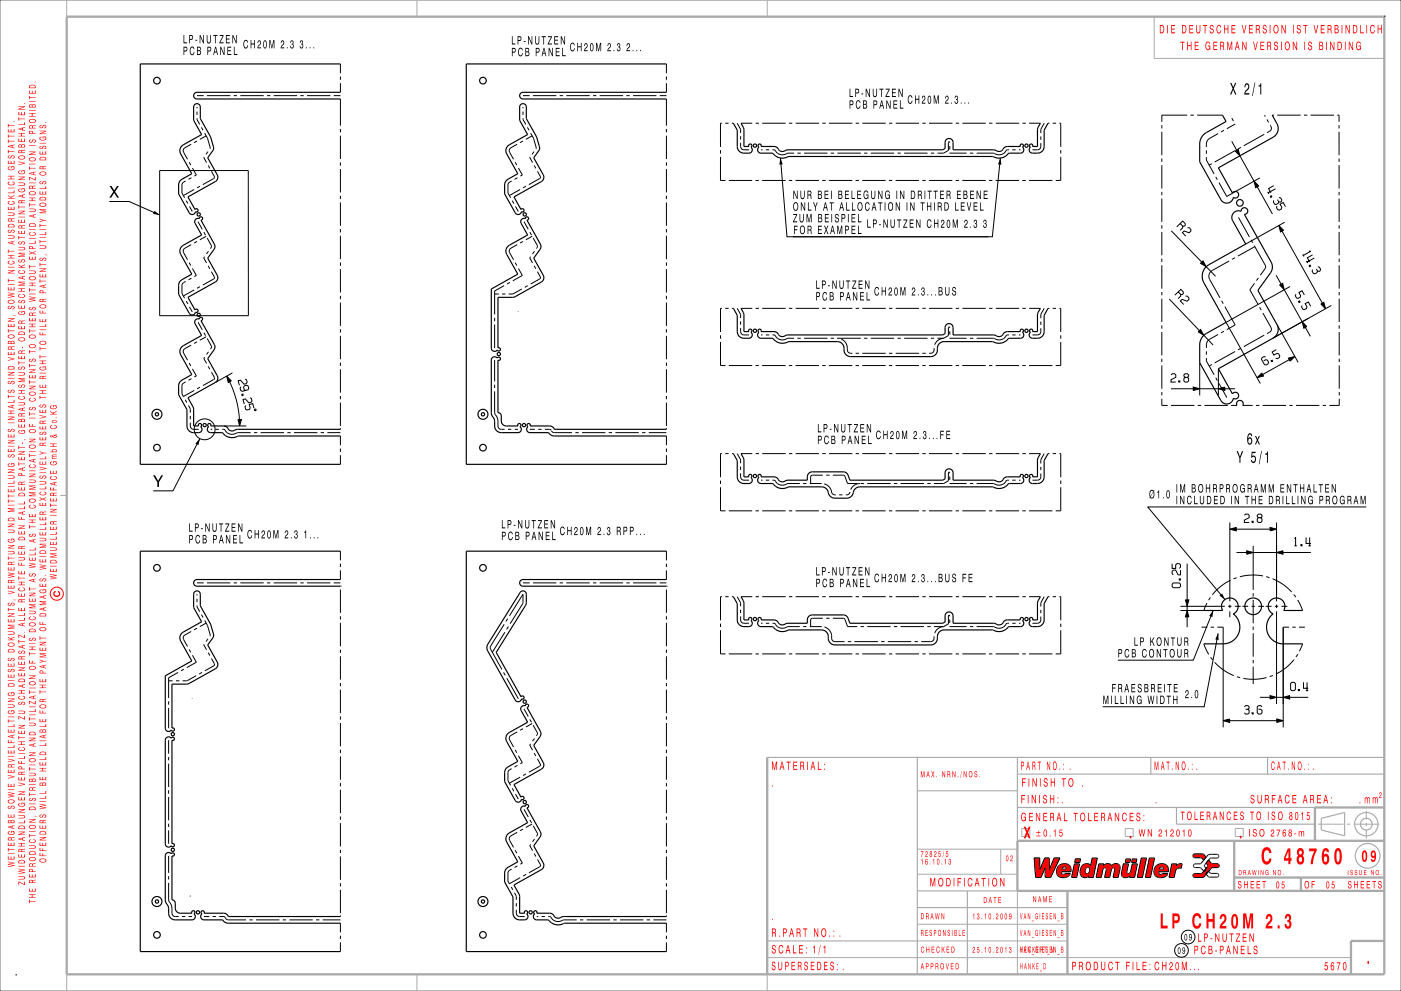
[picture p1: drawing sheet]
<svg xmlns="http://www.w3.org/2000/svg" width="420mm" height="297mm" viewBox="0 0 420 297" stroke-linecap="round" stroke-linejoin="round" font-family="sans-serif">
<g fill="none" stroke="#000" stroke-width=".3">
<path d="M102.1 19.2v2.7M199.8 19.2v2.7M59.1 28.7h2M59.1 35.4l.8 1.9M59.1 32.1v.3M59.1 33.4v1M60.4 38.2l.5 .8M61.4 39.9l.8 1.5 .8 2.9-.1 .3M62.1 28.7h6.9M70.1 28.7h.9M72.1 28.7h7M80 28.7h1.1"/>
<path d="M82 28.7h7.1M90.1 28.7h1M92.1 28.7h6.9M100.1 28.7h2M102.1 22.9v1M102.1 24.9v2.8M102.1 29.7v8M102.1 38.7v1M156.8 28.7h2M156.8 32.1v.3M156.8 33.4v1M156.8 35.4l.8 1.9"/>
<path d="M158.1 38.2l.5 .8M159.1 39.9l.8 1.5 .9 2.9-.1 .3M159.8 28.7h7M167.8 28.7h1M169.8 28.7h7M177.8 28.7h1M179.8 28.7h7M187.8 28.7h1M189.8 28.7h7M197.8 28.7h2M199.8 22.9v1M199.8 24.9v2.8"/>
<path d="M199.8 29.7v8M199.8 38.7v1M216.4 36.9h-.4v7.1M217.4 36.9h1M219.4 36.9h.5M221 36.9l1 1.9v1M222.1 36.9h3.4M226.5 36.9h1M228.5 36.9h7M236.5 36.9h1M238.5 36.9h7M246.5 36.9h1"/>
<path d="M248.5 36.9h7M256.5 36.9h1M258.5 36.9h7M266.5 36.9h1M268.5 36.9h7M276.5 36.9h1M278.5 36.9h7M286.5 36.9h1M288.5 36.9h7M296.5 36.9h1M298.5 36.9h7M306.5 36.9h1"/>
<path d="M308.5 36.9h3.4M313 36.9a3.4 3.4 0 0 0-1 3M314.2 36.9h.4M315.6 36.9h1M317.6 36.9h.4v7.1M348.3 37.5v1M348.3 39.5v7M355.9 34.5h-7.6v2M356.9 34.5h1M358.9 34.5h7.6M366.9 39.1l-.9 .5M368.8 34.5h.1"/>
<path d="M369.3 35.4l.5 .9M370.3 37.2l-2.5 1.4M379.1 34.5l.2 .4M379.8 35.8l.5 .9M380.8 37.5a1.12 1.12 0 0 1-.1 1.8l-.8 .5M381.4 34.5h.5M382.9 34.5h7M390.9 34.5h1M392.9 34.5h7M400.9 34.5h.5v2M401.4 37.5v1M401.4 39.5v7"/>
<path d="M47.9 51.1h26.5l.1 43.5h-26.6zM55.6 54.2l-.7 .5-.4 .7v2.4l.8 1.5M56.7 48.6l.5 .9M57.3 43.2l-1.9 1.1-.4 .5v.8l1.2 2.1M57.4 53.3l-.9 .5M57.7 50.4l1.2 2.1-.6 .3M58.2 56.8l-3.2 1.8M59.1 42.3l-.9 .4M59.9 55.8l-.8 .5M61.2 47.1l-.1 .1 .8 1.5M61.8 40.7l-1.9 1.1M62.4 45.4l-.6 .8"/>
<path d="M62.4 49.6l.5 .9M63.4 51.3l.9 1.6-.1 .5-3.4 1.9M102.1 40.7v7M102.1 48.7v1M102.1 50.7v7M102.1 58.7v1M153.4 54.2l-.8 .5-.3 .7v2.4l.8 1.5M154.4 48.6l.5 .9M155 43.2l-1.8 1.1-.5 .5v.8l1.3 2.1M155.1 53.3l-.8 .5M155.4 50.4l1.2 2.1-.6 .3M155.9 56.8l-3.2 1.8"/>
<path d="M156.8 42.3l-.9 .4M157.7 55.8l-.9 .5M158.9 47.1l-.1 .1 .9 1.5M159.5 40.7l-1.8 1.1M160.1 45.4l-.6 .8M160.1 49.6l.5 .9M161.1 51.3l.9 1.6v.5l-3.5 1.9M199.8 40.7v7M199.8 48.7v1M199.8 50.7v7M199.8 58.7v1M216 47v7.1h1.5"/>
<path d="M216 45v1M218.5 54.1h7M222 42.8l.1 1.3 .4 .6 2 .2M222 40.8v1M226.5 54.1h1M228.2 44.9h.4M228.5 54.1h7M229.6 44.9h1M231.6 44.9a1.72 1.72 0 0 1 1.5 1l1.4 .5 1.7-.5h1.9M236.5 54.1h1M238.5 54.1h7M239.1 45.9h1"/>
<path d="M241.1 45.9h7M246.5 54.1h1M248.5 54.1h7M249.1 45.9h1M251.1 45.9h7M256.5 54.1h1M258.5 54.1h7M259.1 45.9h1M261.1 45.9h7M266.5 54.1h1M268.5 54.1h7M269.1 45.9h1"/>
<path d="M271.1 45.9h7M276.5 54.1h1M278.5 54.1h7M279.1 45.9h1M284.7 42.8l-.1-.3-.3 .2v2.4l-1.4 .8h-1.8M284.7 43.8v1M284.7 45.8l5.1 .1M286.5 54.1h1M288.5 54.1h7M290.8 45.9h1M296.5 54.1h1M298.5 54.1h7"/>
<path d="M302.5 44.9a1.74 1.74 0 0 0-1.6 1l-1.4 .5-1.6-.5h-5.1M303.5 44.9h1M305.5 44.9h.4M306.5 54.1h1M308.5 54.1h7M312 42.9v1.1l-.3 .6-.7 .3h-1.5M312 40.9v1M318 45v1M318 47v7.1h-1.5M348.3 47.5v1M348.3 49.5v7M348.3 57.5v1"/>
<path d="M348.3 59.5v7M361.7 45.1v1M361.7 47.1v.9l2.3 4.1M363.3 49l-.8 .5M364.5 53l.5 .9M365.2 40l-2.5 1.4a2 2 0 0 0-1 1.8v.9M370.3 45.1l-6.1 3.5M372 44.2l-.9 .5M377.7 53.3l-9.9 5.6-2.4-4.2M379 40.3l-6.1 3.4M401.4 47.5v1M401.4 49.5v7"/>
<path d="M401.4 59.5l.1 7M401.4 57.5v1M55.8 60.1l.5 .9M56.7 78.7l.5 .9M56.8 61.9l.8 1.4M57.3 73.3l-1.9 1.1-.4 .5v.8l1.2 2.1M59.1 72.4l-.9 .4M59.4 66.4l1.2 2.3M61.1 69.6l.5 .9M61.3 76.9l-.2 .4 .8 1.5M61.8 70.8l-1.9 1.1M62.1 71.3l1.3 2.4-.3 .8"/>
<path d="M62.4 79.7l.5 .8M62.5 75.3l-.6 .8M102.1 60.7v7M102.1 68.7v1M102.1 70.7v7M102.1 78.7v1M153.6 60.1l.5 .9M154.4 78.7l.5 .9M154.5 61.9l.8 1.4M155 73.3l-1.8 1.1-.5 .5v.8l1.3 2.1M156.8 72.4l-.9 .4M157.1 66.4l1.3 2.3"/>
<path d="M158.8 69.6l.5 .9M159.1 76.9l-.3 .4 .8 1.5M159.5 70.8l-1.8 1.1M159.8 71.3l1.3 2.4-.3 .8M160.1 79.7l.5 .8M160.2 75.3l-.6 .8M199.8 60.7v7M199.8 68.7v1M199.8 70.7v7M199.8 78.7v1M348.3 67.5v1M348.3 69.5v7"/>
<path d="M348.3 77.5v1M348.3 79.5v7M368.5 78.2l-5.1 2.9a2 2 0 0 0-.7 2.7l3 5.5M370.2 77.2l-.8 .5M371.3 65.2l3.3 5.8M375 71.9l.5 .9M376 73.6l3.4 6.2-.2 .7-1.4 2M376.2 73.9l-5.1 2.8M385.1 66.6l-11.6 6.5M401.5 67.5v1M401.5 69.5v7M401.5 77.5v1"/>
<path d="M401.5 79.5v7M55.6 84.3l-.7 .5-.4 .7v2.4l.8 1.5M55.8 90.2l.5 .9M56.8 92l.8 1.4M57.4 83.4l-.9 .5M57.7 80.5l1.2 2-.6 .4M58.2 86.9l-3.2 1.8M59.4 96.6l1.2 2.2M59.9 85.9l-.8 .5M61.1 99.7l.5 .9M63.4 81.4l.9 1.6-.1 .5-3.4 1.9M102.1 80.7v7"/>
<path d="M102.1 88.7v1M102.1 90.7v7M102.1 98.7v1M148.3 95.3v1M148.3 97.3v7M148.3 88.1h1.2M150.5 88.1h1M151.1 85.6l-2.8 1.6v7.1M152.9 84.6l-.9 .5M155.4 80.5l1.2 2-2.9 1.6M156.5 86.6l-2.7 1.5h-1.3M158.2 85.6l-.9 .5"/>
<path d="M161.1 81.4l.9 1.6v.5l-2.9 1.6M199.8 80.7v7M199.8 88.7v1M199.8 90.7v7M199.8 98.7v1M216.4 92.4h-.4v7.1M217.4 92.4h1M219.4 92.4h.5M221 92.4l1 1.8v1.1M222 98.3l.1 1.3 .4 .6 2 .2M222 96.3v1M222.2 92.4h3.3"/>
<path d="M226.5 92.4h1M228.5 92.4h7M236.5 92.4h1M238.5 92.4h7M246.5 92.4h1M248.5 92.4h7M256.5 92.4h1M258.5 92.4h7M266.5 92.4h1M268.5 92.4h7M276.5 92.4h1M278.5 92.4h7"/>
<path d="M284.7 98.3l-.1-.3-.3 .2v2.4l-1.4 .8M284.7 99.3v1M286.5 92.4h1M288.5 92.4h7M296.5 92.4h1M298.5 92.4h7M306.5 92.4h1M308.5 92.4h3.4M312 98.4v1.1l-.3 .6-.7 .3h-1.5M312 96.4v1M313 92.4a3.4 3.4 0 0 0-1 3M314.2 92.4h.4"/>
<path d="M315.6 92.4h1M317.6 92.4h.4v7.1M348.3 87.5v1M348.3 89.5v7M348.3 97.5v1M348.3 99.5v7M366.2 90.1l.5 .9M366.9 99.3l-.9 .5M367.2 91.9l3.1 5.5-2.5 1.4M376.1 84.9l-1.4 1.9 2.4 4.4M377.3 83.3l-.6 .8M377.6 92.1l.5 .8"/>
<path d="M378.6 93.8l2.5 4.7-.3 .9-.9 .6M382.8 97.2l6.4 11.4M386.8 85.9l-19.2 10.7 10.2 18.3M399.1 91.6l-17.4 9.7M401.5 87.5v1M401.5 89.5v7M401.5 97.5v1M401.5 99.5v7M55.5 119.8l.5 .9M55.6 114.4l-.7 .5-.4 .7v2.4l.5 .9M56.7 108.8l.5 .9M57.3 103.4l-1.9 1.1-.4 .5v.8l1.2 2.1"/>
<path d="M57.4 113.5l-.9 .5M57.7 110.6l1.2 2-.6 .4M58.2 117l-3.2 1.8M59.1 102.5l-.9 .4M60 116l-.9 .5M61.3 107.1l-.2 .3 .8 1.5M61.8 100.9l-1.9 1.1M62.1 101.5l1.3 2.3-.3 .8M62.4 109.8l.5 .9M62.5 105.4l-.6 .8M63.4 111.5l.9 1.6-.1 .5-3.4 2M69.7 111.7l-5.2 2.9"/>
<path d="M102.1 100.7v7M102.1 108.7v1M102.1 110.7v7M102.1 118.7v1M148.3 117.3v6.4l.9 1.9 .1 2.3 .7 .7 1.3 .1M148.3 107.9v6.4M148.3 115.3v1M199.8 100.7v7M199.8 108.7v1M199.8 110.7v7M199.8 118.7v1M216 102.5v7.1h1.5"/>
<path d="M216 100.5v1M218.5 109.6h7M226.5 109.6h1M228.2 100.4h.4M228.5 109.6h7M229.6 100.4h1M231.6 100.4a1.73 1.73 0 0 1 1.5 1l1.4 .5 1.7-.5h1.9M236.5 109.6h1M238.5 109.6h7M239.1 101.4h1M241.1 101.4h7M246.5 109.6h1"/>
<path d="M248.5 109.6h7M249.1 101.4h1M251 101.4h.2M251.1 101.4h7M252.2 101.6a3.2 3.2 0 0 1 1.9 3.5l.4 .6 1 .2M256.5 109.6h1M256.5 105.9h1M258.5 109.6h7M258.5 105.9h7M259.1 101.4h1M261.1 101.4h7M266.5 109.6h1"/>
<path d="M266.5 105.9h1M268.5 109.6h7M268.5 105.9h7M269.1 101.4h1M271.1 101.4h7M276.5 109.6h1M276.5 105.9h1M278.5 109.6h7M279.1 101.4h1M280 104.3a1.22 1.22 0 0 1-.2 1.2 1.22 1.22 0 0 1-1.3 .4M281.1 101.4h1.8M282.9 101.4l-1.6 .5-1.1 1.4"/>
<path d="M284.7 101.3l5.1 .1M286.5 109.6h1M288.5 109.6h7M290.8 101.4h1M296.5 109.6h1M298.5 109.6h7M302.5 100.4a1.74 1.74 0 0 0-1.6 1l-1.4 .5-1.6-.5h-5.1M303.5 100.4h1M305.5 100.4h.4M306.5 109.6h1M308.5 109.6h7M318 100.5v1"/>
<path d="M318 102.5v7.1h-1.5M348.3 119.5v2h1.8M348.3 107.5v1M348.3 109.5v7M348.3 117.5v1M359.7 108.7v9.8M361.7 107.3v.9l2.3 4.1M361.7 105.3v1M363.3 109.2l-.8 .5M364.5 113.2l.5 .9M365.2 100.2l-2.5 1.4a2 2 0 0 0-1 1.8v.9M365.3 110.5v8"/>
<path d="M365.4 114.9l2.4 4.2M370.3 105.3l-6.1 3.5M372 104.4l-.9 .4M379 100.5l-6.1 3.4M401.5 107.5v1M401.5 109.5v7M401.5 117.5v1M401.5 119.5v2h-3M56.5 121.5a2.46 2.46 0 0 1 .6 2.2M57.1 126.7v1.2l.4 .6 2 .2M57.1 124.7v1M63.2 128.7h.4"/>
<path d="M64.6 128.7h1M66.6 128.7a1.73 1.73 0 0 1 1.5 1l1.4 .5 1.7-.5h3.9M67 127.7h6.8M76.1 129.7h1M78.1 129.7h7M86.1 129.7h1M88.1 129.7h7M96.1 129.7h1M98.1 129.7h4M102.1 120.7v7M102.1 128.3v.4M102.1 130.7v2.7"/>
<path d="M102.1 134.4v1M102.1 136.4v2.8M152.3 128.7h1M154.3 128.7h1M158.9 128.7h1.4M161.3 128.7h1M163.3 128.7h1.6l.4 .3M165.3 129.2l.8 .5h5.4M172.5 129.7h1M174.5 129.7h7M182.5 129.7h1M184.5 129.7h7"/>
<path d="M192.5 129.7h1M194.5 129.7h5.3M199.8 120.7v7M199.8 128.3v.4M199.8 130.7v2.7M199.8 134.4v1M199.8 136.4v2.8M216.4 135.9h-.4v7.1M217.4 135.9h1M219.4 135.9h.5M221 135.9l1 1.9v1M222 139.8v1"/>
<path d="M222.1 135.9h3.4M226.5 135.9h1M228.5 135.9h7M236.5 135.9h1M238.5 135.9h7M246.5 135.9h1M248.5 135.9h7M256.5 135.9h1M258.5 135.9h7M266.5 135.9h1M268.5 135.9h7M276.5 135.9h1"/>
<path d="M278.5 135.9h7M286.5 135.9h1M288.5 135.9h7M296.5 135.9h1M298.5 135.9h7M306.5 135.9h1M308.5 135.9h3.4M312 139.9v1M313 135.9a3.4 3.4 0 0 0-1 3M314.2 135.9h.4M315.6 135.9h1M317.6 135.9h.4v7.1"/>
<path d="M351.1 121.5h7M359.1 121.5h1M361.1 121.5h7M369.1 121.5h1.7M372.6 121.5h2.9M376.5 121.5h1M378.5 121.5h7M386.5 121.5h1M388.5 121.5h7M396.5 121.5h1M216 144v1M216 146v7.1h1.5"/>
<path d="M218.5 153.1h7M222 141.8l.1 1.4 .4 .5 2 .2M226.5 153.1h1M228.2 143.9h.4M228.5 153.1h7M229.6 143.9h1M231.6 143.9a1.72 1.72 0 0 1 1.5 1l1.4 .5 1.7-.5h3.6M236.5 153.1h1M238.5 153.1h7M240.8 144.9h1M242.8 144.9h3.5M246.5 153.1h1"/>
<path d="M246.7 142.4l-3.4 .1-.3 .4v2M247.1 145a3.4 3.4 0 0 1 2.4 2.9l.4 .3 .7 .1M247.7 142.4h1M248.5 153.1h7M249.7 142.4h3.2l.4 .3 .8 2.2h2.9M251.6 148.3h1M254.8 147.5l-.5 .7-.7 .1M254.8 147.5h.1M256.5 153.1h1M257.8 144.9l-1.7 .5-1.1 1.3M258 144.9h1M258.5 153.1h7"/>
<path d="M260 144.9h7M266.5 153.1h1M268 144.9h1M268.5 153.1h7M270 144.9h7M276.5 153.1h1M278 144.9h1M278.5 153.1h7M284.7 141.8l-.3-.2-.1 2.5-1.4 .8h-2.9M284.7 144.8l5.1 .1M284.7 142.8v1M286.5 153.1h1"/>
<path d="M288.5 153.1h7M290.8 144.9h1M296.5 153.1h1M298.5 153.1h7M302.5 143.9a1.74 1.74 0 0 0-1.6 1.1l-1.4 .4-1.6-.5h-5.1M303.5 143.9h1M305.5 143.9h.4M306.5 153.1h1M308.5 153.1h7M312 141.9v1.1l-.3 .6-.4 .3h-1.8M318 146v7.1h-1.5M318 144v1"/>
<path d="M368.7 156.6v23.6M382.7 156.6v23.6M59.1 174.7h2M59.1 178.1v.3M59.1 179.4v1M62.1 174.7h6.9M70.1 174.7h.9M72.1 174.7h7M80 174.7h1.1M82 174.7h7.1M90.1 174.7h1M92.1 174.7h6.9"/>
<path d="M100.1 174.7h2M102.1 175.7h.1M102.1 165.2v2.7M102.1 168.9v1M102.1 170.9v2.8M102.1 176.7v7M156.8 174.7h2M159.8 174.7h7M167.8 174.7h1M169.8 174.7h7M177.8 174.7h1M179.8 174.7h7"/>
<path d="M187.8 174.7h1M189.8 174.7h7M197.8 174.7h2M199.8 175.7h.1M199.8 165.2v2.7M199.8 168.9v1M199.8 170.9v2.8M199.8 176.7v7M216.4 178.8h-.4v7.1M217.4 178.8h1M219.4 178.8h.5M221 178.8l1 1.8v1.1"/>
<path d="M222.1 178.8h3.4M226.5 178.8h1M228.5 178.8h7M236.5 178.8h1M238.5 178.8h7M246.5 178.8h1M248.5 178.8h7M256.5 178.8h1M258.5 178.8h7M266.5 178.8h1M268.5 178.8h7M276.5 178.8h1"/>
<path d="M278.5 178.8h7M286.5 178.8h1M288.5 178.8h7M296.5 178.8h1M298.5 178.8h7M306.5 178.8h1M308.5 178.8h3.4M313 178.8a3.4 3.4 0 0 0-1 3M314.2 178.8h.4M315.6 178.8h1M317.6 178.8h.4v7.1M362.9 179l-.6 .9"/>
<path d="M368.9 173.9l-3.2 2-2.2 2.3M370.7 173.1l-.9 .4M375.7 163.6v13.2M375.7 177.8v1M375.7 179.8v7M378.6 172.6l-3.5-.3-3.4 .6M379.6 172.8l1 .3M381.5 173.5l3.1 1.6 2.6 2.3M387.9 178.2l.6 .8M389 179.8l1.5 3.2M56.7 194.6l.5 .9M57.3 189.3l-1.9 1-.4 .6v.7l1.2 2.2"/>
<path d="M57.7 196.4l1.2 2.1-2.9 1.6M59.1 181.4l.8 1.9M59.1 188.3l-.9 .5M60.4 184.2l.5 .9M61.2 193.1l-.1 .1 .8 1.5M61.4 185.9l.8 1.5 .8 2.9-.1 .3M61.8 186.7l-1.9 1.1M62.4 191.5l-.6 .8M62.4 195.6l.5 .9M63.4 197.4l.8 1.5M64.3 198.9l-.2 .7-2.7 1.4M102.1 184.7v1"/>
<path d="M102.1 186.7v7M102.1 194.7v1M102.1 196.7v7M151.2 187.1l-4.2 6.9 3.5 6.6M151.4 189.5l-3.8 6M152.2 185.4l-.5 .9M152.4 187.8l-.5 .8M152.7 184.6l4.1-6.5-.1 2.8-3.8 6M199.8 184.7v1M199.8 186.7v7M199.8 194.7v1M199.8 196.7v7"/>
<path d="M216 188.9v7.1h1.5M216 186.9v1M218.5 196h7M222 184.7l.1 1.3 .4 .6 2 .2M222 182.7v1M226.5 196h1M228.2 186.8h.4M228.5 196h7M229.6 186.8h1M231.6 186.8a1.72 1.72 0 0 1 1.5 1l1.4 .5 1.7-.5h3.6M236.5 196h1M238.5 196h7"/>
<path d="M240.8 187.8h1M242.8 187.8h3.6M246.5 196h1M246.7 185.3h-3.4l-.3 .4v2.1M247.2 187.9l.9 .4 .8 .9 .4 1v1.3l.5 .6 3.4 .2M247.7 185.3h1M248.5 196h7M249.7 185.3h3.2l.4 .3 .8 2.2h2.9M254.2 192.3h1M256.2 192.3h7M256.5 196h1M258 187.8h1"/>
<path d="M258.5 196h7M260 187.8h7M264.2 192.3h1M266.2 192.3h7M266.5 196h1M268 187.8h1M268.5 196h7M270 187.8h7M274.2 192.3h1M276.5 196h1M278 187.8h1M278.5 196h7"/>
<path d="M280 187.8h2.9M280 190.7a1.17 1.17 0 0 1-1 1.6h-2.8M282.9 187.8l-1.6 .6-1.1 1.3M284.7 184.7l-.3-.3-.1 2.6-1.4 .8M284.7 185.7v1M284.7 187.7l5.1 .1M286.5 196h1M288.5 196h7M290.8 187.8h1M296.5 196h1M298.5 196h7M302.5 186.8a1.74 1.74 0 0 0-1.6 1l-1.4 .5-1.6-.5h-5.1"/>
<path d="M303.5 186.8h1M305.5 186.8h.4M306.5 196h1M308.5 196h7M312 184.8v1.1l-.3 .6-.4 .3h-1.8M312 182.8v1M318 186.9v1M318 188.9v7.1h-1.5M353.9 181.7h13.3M360.2 188h1.7M360.9 193l1.5 3.1M361.8 180.7l-.9 2.3h-7"/>
<path d="M362.9 197l.6 .8M362.9 188h1M364.2 198.5l2.6 2.3 3.1 1.7M364.9 188h1.8v30M368.2 181.7h1M368.7 181.2v1M368.7 183.2v1.8M370.2 181.7h1.7M372.4 181.7h1.8M375.2 181.7h1M375.7 187.8v1M375.7 189.8v7"/>
<path d="M375.7 197.8v1M375.7 199.8v5.2M377.2 181.7h1.7M379.4 181.7h1.8M382.2 181.7h1M382.7 181.2v1M382.7 183.2v27.8M384.2 181.7h1.7M386.4 188h-1.7v30M387.4 188h1M387.9 197.7l-2.4 2.5-3 1.8M389.1 196l-.6 .9"/>
<path d="M389.4 188h1.8M390.5 193l-.9 2.2M50.5 210.2v1M50.5 212.2v6M50.5 204h1.3M52.8 204h1M53.4 201.5l-2.9 1.6v6.1M55.1 200.6l-.8 .4M58.8 202.5l-2.6 1.5h-1.4M60.6 201.5l-.9 .5M102.1 204.7v1M102.1 206.7v7"/>
<path d="M102.1 214.7v1M102.1 216.7v7M151 201.5l.5 .9M151.9 203.3l3.4 6M155 219.4l-1.8 1-.5 .6v.7l1.3 2.2M156.8 218.4l-.9 .5M157.1 212.5l1.3 2.2M158.8 215.6l.5 .9M159.5 216.8l-1.8 1.1M159.8 217.3l1.3 2.4-.3 .8M199.8 204.7v1M199.8 206.7v7"/>
<path d="M199.8 214.7v1M199.8 216.7v7M370.8 202.8l1 .3M379.7 203.1l-3.5 .5-3.4-.3M381.6 202.4l-.9 .4M50.5 221.8v4.1M50.5 226.9v1M50.5 228.9v7M50.5 236.9v1M50.5 238.9v7M102.1 224.7v1M102.1 226.7v7"/>
<path d="M102.1 234.7v1M102.1 236.7v7M153.4 230.4l-.8 .4-.3 .7v2.5l.8 1.4M153.6 236.3l.5 .8M154.4 224.7l.5 .9M154.5 238l.8 1.4M155.1 229.4l-.8 .5M155.4 226.5l1.2 2.1-.6 .3M155.9 232.9l-3.2 1.8M157.7 231.9l-.9 .5M159.1 222.9l-.3 .4 .8 1.5M160.1 225.7l.5 .9"/>
<path d="M160.2 221.3l-.6 .8M161.1 227.4l.9 1.6v.5l-3.5 1.9M199.8 224.7v1M199.8 226.7v7M199.8 234.7v1M199.8 236.7v7M50.5 246.9v1M50.5 248.9v4M50.5 256.5v5.1M102.1 244.7v1M102.1 246.7v7M102.1 254.7v1"/>
<path d="M102.1 256.7v7M154.4 254.8l.5 .9M155 249.5l-1.8 1-.5 .6v.7l1.3 2.2M155.1 259.5l-.8 .5M155.4 256.6l1.2 2.1-.6 .3M156.8 248.5l-.9 .5M157.1 242.6l1.3 2.3M158.9 245.7l.5 .9M159.1 253.1l-.3 .3 .9 1.5M159.5 246.9l-1.8 1.1M159.8 247.5l1.3 2.3-.3 .8M160.2 255.8l.4 .9"/>
<path d="M160.2 251.4l-.5 .9M161.1 257.6l.9 1.5v.5l-3.4 2M199.8 244.7v1M199.8 246.7v7M199.8 254.7v1M199.8 256.7v7M310 257.1h1.7v3.5l1.5-3.5h1.3l.1 3.5 1.4-3.5h1.8l-2.8 5.8h-1.7v-2.8l-1.2 2.8h-1.6zM317.3 259.6a2.09 2.09 0 0 1 2.6-.7 2.09 2.09 0 0 1 1.1 2.4h-2.9a.68 .68 0 0 0 .5 .7 .68 .68 0 0 0 .8-.2h1.5a2.21 2.21 0 0 1-2.2 1.3 2.21 2.21 0 0 1-2-1.6l.1-1.1zM318.6 260a.61 .61 0 0 1 .7-.2 .61 .61 0 0 1 .3 .7h-1.3zM322.1 258.9h1.5l-.8 4h-1.5zM322.4 257.4h1.5l-.2 1.1h-1.5zM327 259.4a1.86 1.86 0 0 0-2.2-.3 1.86 1.86 0 0 0-1 1.9 1.48 1.48 0 0 0 .7 1.8 1.48 1.48 0 0 0 1.8-.3"/>
<path d="M327 259.4l.4-2.2h1.6l-1.2 5.7h-1.5l.1-.4M327 259.4h.1M329.4 258.9h1.5l-.1 .5a1.4 1.4 0 0 1 2.4 .1 1.39 1.39 0 0 1 1.8-.7 1.39 1.39 0 0 1 .7 1.8l-.5 2.3h-1.5l.5-2.5a.5 .5 0 0 0-.5-.4 .5 .5 0 0 0-.5 .5l-.5 2.4h-1.6l.6-2.5a.53 .53 0 0 0-.7-.4 .53 .53 0 0 0-.4 .6l-.5 2.3h-1.5zM330.8 259.4h.1M336.8 258.9h1.5l-.5 2.3a.58 .58 0 0 0 .7 .6 .58 .58 0 0 0 .5-.7l.4-2.2h1.6l-.9 4h-1.5l.2-.5a1.39 1.39 0 0 1-1.9 .6 1.39 1.39 0 0 1-.6-1.9zM337.6 257.4h1.3l-.2 1.1h-1.4zM339.5 257.4h1.3l-.2 1.1h-1.4zM342.1 257.2h1.6l-1.2 5.7h-1.5zM344.6 257.2h1.5l-1.2 5.7h-1.5zM346.5 259.6a2.09 2.09 0 0 1 2.6-.7 2.09 2.09 0 0 1 1.1 2.4h-2.8a.68 .68 0 0 0 .4 .7 .68 .68 0 0 0 .8-.2h1.5a2.21 2.21 0 0 1-2.2 1.3 2.21 2.21 0 0 1-2-1.6l.1-1.1zM347.8 260a.61 .61 0 0 1 .7-.2 .61 .61 0 0 1 .4 .7h-1.4zM351.3 258.9h1.5l-.1 .6a1.57 1.57 0 0 1 1.7-.6l-.3 1.3a1.21 1.21 0 0 0-1.8 1.1l-.3 1.6h-1.5z"/>
<path d="M357.8 256.1l2.8-.2 1 1-.8 .9-.6-.7h-2a.58 .58 0 0 1-.5-.4 .58 .58 0 0 1 .1-.6zM361.2 259.1l-.1 .1M362 259.7v.1M364.8 257.2a.56 .56 0 0 0 .6-.6 .56 .56 0 0 0-.6-.6l-2.4 .1-2.7 2.8a1.82 1.82 0 0 0-1.8 .2 .56 .56 0 0 0-.1 .6 .56 .56 0 0 0 .5 .3h1.5l1.2 1.2 .7-.9-.6-.7v-.4M364.8 257.2h-1.9l-1.7 1.9M364.8 257.2h.1M50.5 264.6v5.1l1 1.9 .1 2.3 .6 .7 1.4 .1M50.5 262.6v1M54.6 274.7h1M56.6 274.7h.9M57 268.4l.1 .3M61.2 274.7h1.5"/>
<path d="M63.7 274.7h1M65.7 274.7h1.6l.4 .7 .7 .3h5.4M74.8 275.7h1M76.8 275.7h7M84.8 275.7h1M86.8 275.7h7M94.8 275.7h1M96.8 275.7h5.3M102.1 264.7v1M102.1 266.7v7M102.1 274.4v.3M102.1 276.7v2.7"/>
<path d="M153.3 265.8l.4 .9M153.4 260.5l-.8 .4-.3 .7v2.5l.5 .8M154.2 267.6a2.46 2.46 0 0 1 .6 2.1M154.8 272.7v1.2l.4 .6 2.1 .2M154.8 270.7v1M155.9 263l-3.2 1.9M157.7 262.1l-.9 .5M160.9 274.7h.4M162.4 274.7h1M164.4 274.7a1.72 1.72 0 0 1 1.5 1l1.4 .5 1.7-.5h3.9M173.9 275.7h1M175.9 275.7h7"/>
<path d="M183.9 275.7h1M185.9 275.7h7M193.9 275.7h1M195.9 275.7h3.9M199.8 264.7v1M199.8 266.7v7M199.8 274.4v.3M199.8 276.7v2.7M325.6 260.1a.65 .65 0 0 1 .9-.1 .65 .65 0 0 1 .2 .9 .7 .7 0 0 1-.5 .9 .7 .7 0 0 1-.9-.6zM326.3 262.5h.1M338.8 262.4h.1M357.8 262l2.6-.3 1.7-2.1-.5-1 .7-.8 1.1 1.1h1.5a.58 .58 0 0 1 .6 .6 .58 .58 0 0 1-.6 .5l-1.7 .1-2.5 2.8-2.5 .1a.58 .58 0 0 1-.5-.4 .58 .58 0 0 1 .1-.6z"/>
<path d="M364.8 261.8a.56 .56 0 0 1 .6 .5 .56 .56 0 0 1-.6 .6h-2.3l-1-1 .7-.9 .7 .7 1.9 .1M102.1 280.4v1M102.1 282.4v2.8M199.8 280.4v1M199.8 282.4v2.8"/>
<circle cx="61.4" cy="128.7" r="3.1"/>
</g>
<g fill="none" stroke="#000" stroke-width=".35">
<path d="M102.1 19.2h-60v120h60M199.8 19.2h-60v120h60M58.4 31.3a1 1 0 0 1 1.1-.1 1 1 0 0 1 .5 .9v3.4l3.1 5.5 .9 3.2v.7l-1.7 2.4 2.8 5.1a1.5 1.5 0 0 1-.6 2l-8.2 4.6 2.2 3.8a.5 .5 0 0 1 .7-.2 .5 .5 0 0 1 .1 .7 .5 .5 0 0 1-.7 .1 1 1 0 0 1-.8 .9 1 1 0 0 1-1.1-.5l-3.2-5.7v-2.8a2 2 0 0 1 1.1-1.6l2.9-1.6-3.4-6.1a1.99 1.99 0 0 1 .8-2.6l5.5-3.1-2.4-4.2v-4zM102.1 27.7h-43a1 1 0 0 0-1.1 1 1 1 0 0 0 1.1 1h43M156.2 31.3a1 1 0 0 1 1-.1 1 1 0 0 1 .6 .9v3.4l3.1 5.5 .9 3.2-.1 .7-1.7 2.4 2.9 5.1a1.5 1.5 0 0 1-.6 2l-8.2 4.6 2.1 3.8a.5 .5 0 0 1 .7-.2 .5 .5 0 0 1 .1 .7 .5 .5 0 0 1-.7 .1 1 1 0 0 1-.8 .9 1 1 0 0 1-1-.5l-3.2-5.7v-2.8a2 2 0 0 1 1-1.6l2.9-1.6-3.4-6.1a2 2 0 0 1 .9-2.6l5.5-3.1-2.4-4.2v-4zM199.8 27.7h-43a1 1 0 0 0-1 1 1 1 0 0 0 1 1h43M219.9 36.9l1.1 2.1v4.9a2 2 0 0 0 2 2h1.5a1 1 0 0 0 1-.7 1 1 0 0 0-.4-1.1 .5 .5 0 0 0 .3-.7 .5 .5 0 0 0-.7-.2 .5 .5 0 0 0-.2 .7h-1.5v-5.3l-.9-1.7M311.9 36.9l-.9 1.7v5.3h-1.4a.5 .5 0 0 0-.2-.7 .5 .5 0 0 0-.7 .2 .5 .5 0 0 0 .2 .7 1 1 0 0 0-.3 1.1 1 1 0 0 0 .9 .7h1.5a2 2 0 0 0 2-2v-4.9l1.2-2.1M366.5 34.5l1.1 1.9-5.9 3.3a4 4 0 0 0-2 3.5v5.3l6.3 11.4a2 2 0 0 0 2.1 .9 2 2 0 0 0 1.6-1.6 1 1 0 0 0 1.5-.3 1 1 0 0 0-.3-1.4 1 1 0 0 0-1.4 .3l-4.2-7.5 16.4-9.2a3 3 0 0 0 1.1-4.1l-1.4-2.5M227.3 43.3l.7-.1 .2 .7h3.8a1.93 1.93 0 0 1 1.7 1.2 2.86 2.86 0 0 0 2.5-.2h46.4l.7-.4v-1.8a1.2 1.2 0 0 1 1.2-1.2 1.2 1.2 0 0 1 1.2 1.2v2.2h12.5a1.78 1.78 0 0 0 2.9-.7l.9-.3h3.9a.5 .5 0 0 1 .2-.7 .5 .5 0 0 1 .7 .2 .5 .5 0 0 1-.3 .7 1 1 0 0 1 .4 1.1 1 1 0 0 1-1 .7h-3.3a4.4 4.4 0 0 1-3.3 1.5l-1.8-.5h-61a3.8 3.8 0 0 1-4.8-1h-3.6a1 1 0 0 1-.9-.7 1 1 0 0 1 .3-1.1l-.3-.3zM58.6 65.8l.7-.4 .5 .1a.5 .5 0 0 1 .4-.5 .5 .5 0 0 1 .6 .5 .5 .5 0 0 1-.6 .5l4.1 7.3v1.2l-2 2.9 2.8 5.1a1.5 1.5 0 0 1-.6 2l-8.2 4.6 2.2 3.8a.5 .5 0 0 1 .7-.2 .5 .5 0 0 1 .1 .7 .5 .5 0 0 1-.7 .1 1 1 0 0 1-.8 .9 1 1 0 0 1-1.1-.5l-3.2-5.7v-2.8a2 2 0 0 1 1.1-1.6l2.9-1.6-3.4-6.1a1.99 1.99 0 0 1 .8-2.6l5.5-3.1-2-3.7zM156.4 65.8l.6-.4 .5 .1a.5 .5 0 0 1 .5-.5 .5 .5 0 0 1 .5 .5 .5 .5 0 0 1-.5 .5l4.1 7.3-.1 1.2-2 2.9 2.9 5.1a1.5 1.5 0 0 1-.6 2l-8.1 4.5-4.9 .1v15.2a.5 .5 0 0 1 .7 .2 .5 .5 0 0 1-.2 .7 .5 .5 0 0 1-.7-.3 1 1 0 0 1-1.1 .4 1 1 0 0 1-.7-1v-17.7l7.9-4.4-3.4-6.1a2 2 0 0 1 .9-2.6l5.5-3.1-2.1-3.7z"/>
<path d="M369.8 63.8a2 2 0 0 1 2.3-.5 1 1 0 0 1 .9-1.1 1 1 0 0 1 1.1 1 1 1 0 0 1-1 1l8.2 14.9 .1 1-.3 1.2-4 5.7 5.7 10.2a3 3 0 0 1-1.1 4.1l-16.4 9.2 4.2 7.5a1 1 0 0 1 1.4-.3 1 1 0 0 1 .3 1.4 1 1 0 0 1-1.5 .3 2 2 0 0 1-1.6 1.6 2 2 0 0 1-2.1-.9l-6.3-11.4v-5.3a4 4 0 0 1 2-3.5l5.9-3.3-6.7-11.8a4 4 0 0 1 1.6-5.5l11-6.2-4-7a2 2 0 0 1 .3-2.3zM58.6 95.9l.7-.4 .5 .1a.5 .5 0 0 1 .4-.5 .5 .5 0 0 1 .6 .5 .5 .5 0 0 1-.6 .5l4.1 7.3v1.2l-2 2.9 2.8 5.1a1.5 1.5 0 0 1-.6 2l-8.2 4.6 1.7 3.2v5.3h1.5a.5 .5 0 0 1 .2-.7 .5 .5 0 0 1 .7 .2 .5 .5 0 0 1-.2 .7 1 1 0 0 1 .3 1.1 1 1 0 0 1-1 .7h-1.6a2.01 2.01 0 0 1-1.9-2v-4.9l-2.5-4.5v-2.8a2 2 0 0 1 1.1-1.6l2.9-1.6-3.4-6.1a1.99 1.99 0 0 1 .8-2.6l5.5-3.1-2-3.7zM219.9 92.4l1.1 2.1v4.9a2 2 0 0 0 2 2h1.5a1 1 0 0 0 1-.7 1 1 0 0 0-.4-1.1 .5 .5 0 0 0 .3-.7 .5 .5 0 0 0-.7-.2 .5 .5 0 0 0-.2 .7h-1.5v-5.3l-.8-1.7M227.3 98.8l.7-.1 .2 .7h3.8a1.94 1.94 0 0 1 1.7 1.2 2.86 2.86 0 0 0 2.5-.2h46.4l.7-.4v-1.8a1.2 1.2 0 0 1 1.2-1.2 1.2 1.2 0 0 1 1.2 1.2v2.2h12.5a1.78 1.78 0 0 0 2.9-.7l.9-.3h3.9a.5 .5 0 0 1 .2-.7 .5 .5 0 0 1 .7 .2 .5 .5 0 0 1-.3 .7 1 1 0 0 1 .4 1.1 1 1 0 0 1-1 .7h-3.3a4.3 4.3 0 0 1-3.6 1.4l-1.5-.4h-14.5a2.27 2.27 0 0 0-2 2.9 2 2 0 0 1-2 1.6h-24.1a2.19 2.19 0 0 1-1.9-2.8 2 2 0 0 0-2-1.7h-14.5a3.8 3.8 0 0 1-4.8-1h-3.6a1 1 0 0 1-.9-.7 1 1 0 0 1 .3-1.1l-.3-.3zM311.9 92.4l-.9 1.7v5.3h-1.4a.5 .5 0 0 0-.2-.7 .5 .5 0 0 0-.7 .2 .5 .5 0 0 0 .2 .7 1 1 0 0 0-.3 1.1 1 1 0 0 0 .9 .7h1.5a2 2 0 0 0 2-2v-4.9l1.2-2.1M147.6 107.2l.6-.3 .9 .4a.5 .5 0 0 1 .7-.2 .5 .5 0 0 1 .2 .7 .5 .5 0 0 1-.7 .1v15.8l.5 .1 .5 .6v1.8a1.5 1.5 0 0 0 1.5 1.5h3.5a.5 .5 0 0 1 .2-.7 .5 .5 0 0 1 .6 .2 .5 .5 0 0 1-.2 .7 1 1 0 0 1 .3 1.1 1 1 0 0 1-.9 .7h-5.2a2.01 2.01 0 0 1-1.8-2l-.1-1.9-.8-1.4-.1-.7v-15.8zM102.1 128.7h-31.1a1.89 1.89 0 0 1-3.1-.7l-.9-.3h-3.8a.5 .5 0 0 0-.2-.7 .5 .5 0 0 0-.7 .2 .5 .5 0 0 0 .2 .7 1 1 0 0 0-.3 1.1 1 1 0 0 0 1 .7h3.5a3.7 3.7 0 0 0 4.9 1h30.5M199.8 128.7h-33.6a1.51 1.51 0 0 0-1.4-1h-5.9a.5 .5 0 0 0-.2-.7 .5 .5 0 0 0-.7 .2 .5 .5 0 0 0 .3 .7 1 1 0 0 0-.4 1.1 1 1 0 0 0 1 .7h5.6a2 2 0 0 0 1.7 1h33.6M219.9 135.9l1.1 2.1v4.9a2 2 0 0 0 2 2h1.5a1 1 0 0 0 1-.7 1 1 0 0 0-.4-1.1 .5 .5 0 0 0 .3-.7 .5 .5 0 0 0-.7-.2 .5 .5 0 0 0-.2 .7h-1.5v-5.3l-.9-1.7M311.9 135.9l-.9 1.7v5.3h-1.4a.5 .5 0 0 0-.2-.7 .5 .5 0 0 0-.7 .2 .5 .5 0 0 0 .2 .7 1 1 0 0 0-.3 1.1 1 1 0 0 0 .9 .7h1.5a2 2 0 0 0 2-2v-4.9l1.2-2.1M370.8 121.5a1 1 0 0 1 .9-1.5 1 1 0 0 1 .9 1.5M227.3 142.3h.7l.2 .6h3.8a1.92 1.92 0 0 1 1.7 1.2 2.84 2.84 0 0 0 2.5-.2h5.8v-1a1.5 1.5 0 0 1 1.5-1.5h9.3a1.5 1.5 0 0 1 1.4 1l.6 1.5h27.8l.7-.4v-1.8a1.2 1.2 0 0 1 1.2-1.2 1.2 1.2 0 0 1 1.2 1.2v2.2l12.5 .1a1.78 1.78 0 0 0 2.9-.8l.9-.3h3.9a.5 .5 0 0 1 .2-.7 .5 .5 0 0 1 .7 .2 .5 .5 0 0 1-.3 .7 1 1 0 0 1 .4 1.1 1 1 0 0 1-1 .7h-3.3a4.3 4.3 0 0 1-3.6 1.5l-1.5-.5h-39.7a2.28 2.28 0 0 0-2.2 2.3 2 2 0 0 1-1.8 1.1h-3.6a2.45 2.45 0 0 1-2.1-2.4 2.01 2.01 0 0 0-1.8-1h-9.8a3.8 3.8 0 0 1-4.8-.9l-3.6-.1a1 1 0 0 1-.9-.7 1 1 0 0 1 .3-1.1l-.3-.3z"/>
<path d="M58.4 177.3a1 1 0 0 1 1.1-.1 1 1 0 0 1 .5 .9v3.5l3.1 5.4 .9 3.2v.7l-1.7 2.4 2.8 5.1a1.5 1.5 0 0 1-.6 2l-8.1 4.6h-4.8v13.2a.5 .5 0 0 1 .6 .2 .5 .5 0 0 1-.2 .7 .5 .5 0 0 1-.7-.3 1 1 0 0 1-1.1 .4 1 1 0 0 1-.6-1v-15.7l7.9-4.4-3.4-6.1a1.99 1.99 0 0 1 .8-2.6l5.5-3.1-2.4-4.2v-4zM102.1 173.7h-43a1 1 0 0 0-1 1 1 1 0 0 0 1 1h43M102.1 165.2h-60v120h60M156.2 177.3a1 1 0 0 1 1-.1 1 1 0 0 1 .6 .9v2.6l-.2 .7-8.8 14.1 7.4 13.3a.5 .5 0 0 1 .7-.2 .5 .5 0 0 1 .1 .7 .5 .5 0 0 1-.7 .2 1 1 0 0 1-.8 .8 1 1 0 0 1-1-.5l-8.4-14.8a2 2 0 0 1 .2-2zM199.8 173.7h-43a1 1 0 0 0-1 1 1 1 0 0 0 1 1h43M199.8 165.2h-60v120h60M219.9 178.8l1.1 2.1v4.9a2 2 0 0 0 2 2h1.5a1 1 0 0 0 1-.7 1 1 0 0 0-.4-1.1 .5 .5 0 0 0 .3-.7 .5 .5 0 0 0-.7-.2 .5 .5 0 0 0-.2 .7h-1.5v-5.3l-.9-1.7M311.9 178.8l-.9 1.7v5.3h-1.4a.5 .5 0 0 0-.2-.7 .5 .5 0 0 0-.7 .2 .5 .5 0 0 0 .2 .7 1 1 0 0 0-.3 1.1 1 1 0 0 0 .9 .7h1.5a2 2 0 0 0 2-2v-4.9l1.2-2.1M227.3 185.2l.7-.1 .2 .7h3.8a1.92 1.92 0 0 1 1.7 1.2 2.84 2.84 0 0 0 2.5-.2h5.8v-1a1.5 1.5 0 0 1 1.5-1.5h9.3a1.5 1.5 0 0 1 1.4 1l.6 1.5h27.8l.7-.4v-1.8a1.2 1.2 0 0 1 1.2-1.2 1.2 1.2 0 0 1 1.2 1.2v2.2h12.5a1.78 1.78 0 0 0 2.9-.7l.9-.3h3.9a.5 .5 0 0 1 .2-.7 .5 .5 0 0 1 .7 .2 .5 .5 0 0 1-.3 .7 1 1 0 0 1 .4 1.1 1 1 0 0 1-1 .7h-3.3a4.3 4.3 0 0 1-3.6 1.5l-1.5-.5h-14.5a2.27 2.27 0 0 0-2 2.9 2 2 0 0 1-2 1.6h-28.8a2.19 2.19 0 0 1-1.9-2.8 2.01 2.01 0 0 0-2-1.7h-9.8a3.8 3.8 0 0 1-4.8-1h-3.6a1 1 0 0 1-.9-.7 1 1 0 0 1 .3-1.1l-.3-.3zM360.9 183h5.6a2.5 2.5 0 0 1 1-3.5 2.5 2.5 0 0 1 3.4 1.1 2.5 2.5 0 0 1-1.2 3.4 5 5 0 0 1 1.7 5.6 5 5 0 0 1-4.7 3.4h-5.8M390.5 183h-5.6a2.5 2.5 0 0 0-1-3.5 2.5 2.5 0 0 0-3.5 1.1 2.5 2.5 0 0 0 1.3 3.4 5 5 0 0 0-1.7 5.6 5 5 0 0 0 4.7 3.4h5.8M156.4 211.8l.4-.3h.7a.5 .5 0 0 1 .5-.5 .5 .5 0 0 1 .5 .5 .5 .5 0 0 1-.5 .5l4.1 7.6-.1 .9-2 2.9 2.9 5.1a1.5 1.5 0 0 1-.6 2l-8.2 4.6 2.1 3.8a.5 .5 0 0 1 .7-.2 .5 .5 0 0 1 .1 .7 .5 .5 0 0 1-.7 .2 1 1 0 0 1-.8 .8 1 1 0 0 1-1-.5l-3.2-5.7v-2.8a2 2 0 0 1 1-1.6l2.9-1.6-3.4-6.1a2 2 0 0 1 .9-2.6l5.5-3-2.1-3.8z"/>
<path d="M49.8 221.2l.9-.4 .6 .4a.5 .5 0 0 1 .7-.2 .5 .5 0 0 1 .2 .7 .5 .5 0 0 1-.6 .2v30.9a.5 .5 0 0 1 .6 .3 .5 .5 0 0 1-.2 .6 .5 .5 0 0 1-.7-.2 1 1 0 0 1-1.1 .3 1 1 0 0 1-.6-.9v-31.1zM49.8 255.8l.9-.3 .6 .4a.5 .5 0 0 1 .7-.3 .5 .5 0 0 1 .2 .7 .5 .5 0 0 1-.6 .2v13.2l.8 .5 .1 2a1.5 1.5 0 0 0 1.5 1.5h3.5a.5 .5 0 0 1 .2-.7 .5 .5 0 0 1 .7 .2 .5 .5 0 0 1-.2 .7 1 1 0 0 1 .3 1.1 1 1 0 0 1-1 .7h-5.1a2 2 0 0 1-1.9-2v-1.9l-.8-1.4-.1-.7v-13.2zM156.4 241.9l.4-.3h.7a.5 .5 0 0 1 .5-.5 .5 .5 0 0 1 .5 .5 .5 .5 0 0 1-.5 .5l4.1 7.3-.1 1.2-2 2.9 2.9 5.1a1.5 1.5 0 0 1-.6 2l-8.2 4.6 1.7 3.2v5.3h1.5a.5 .5 0 0 1 .1-.7 .5 .5 0 0 1 .7 .2 .5 .5 0 0 1-.2 .7 1 1 0 0 1 .3 1.1 1 1 0 0 1-.9 .7h-1.7a2 2 0 0 1-1.8-2v-4.9l-2.5-4.5v-2.8a2 2 0 0 1 1-1.6l2.9-1.6-3.4-6.1a2 2 0 0 1 .9-2.6l5.5-3.1-2.1-3.7zM102.1 274.7h-33.6a1.5 1.5 0 0 0-1.5-1h-5.8a.5 .5 0 0 0-.2-.7 .5 .5 0 0 0-.7 .2 .5 .5 0 0 0 .2 .7 1 1 0 0 0-.3 1.1 1 1 0 0 0 1 .7h5.5a2.01 2.01 0 0 0 1.8 1h33.6M199.8 274.7h-31.1a1.89 1.89 0 0 1-3-.7l-.9-.3h-3.9a.5 .5 0 0 0-.2-.7 .5 .5 0 0 0-.7 .2 .5 .5 0 0 0 .3 .7 1 1 0 0 0-.4 1.1 1 1 0 0 0 1 .7h3.5a3.8 3.8 0 0 0 4.9 1h30.5"/>
<circle cx="47.1" cy="24.2" r="1"/>
<circle cx="144.8" cy="24.2" r="1"/>
<circle cx="226.3" cy="43.6" r=".5"/>
<circle cx="307.7" cy="43.6" r=".5"/>
<circle cx="59.6" cy="64.3" r=".5"/>
<circle cx="157.3" cy="64.3" r=".5"/>
<circle cx="371.7" cy="60.8" r="1"/>
<circle cx="59.6" cy="94.4" r=".5"/>
<circle cx="226.3" cy="99.1" r=".5"/>
<circle cx="307.7" cy="99.1" r=".5"/>
<circle cx="149.5" cy="106.1" r=".5"/>
<circle cx="47" cy="124.2" r=".5"/>
<circle cx="47" cy="134.2" r="1"/>
<circle cx="47.1" cy="124.2" r="1.5"/>
<circle cx="61.3" cy="127.4" r=".5"/>
<circle cx="144.8" cy="134.2" r="1"/>
<circle cx="144.8" cy="124.2" r="1.5"/>
<circle cx="144.8" cy="124.2" r=".5"/>
<circle cx="157.1" cy="127.4" r=".5"/>
<circle cx="226.3" cy="142.7" r=".5"/>
<circle cx="307.7" cy="142.7" r=".5"/>
<circle cx="47.1" cy="170.2" r="1"/>
<circle cx="144.8" cy="170.2" r="1"/>
<circle cx="226.3" cy="185.5" r=".5"/>
<circle cx="307.7" cy="185.5" r=".5"/>
<circle cx="375.7" cy="181.7" r="2.5"/>
<circle cx="157.3" cy="210.3" r=".5"/>
<circle cx="51.8" cy="220" r=".5"/>
<circle cx="51.8" cy="254.7" r=".5"/>
<circle cx="157.3" cy="240.4" r=".5"/>
<circle cx="47" cy="270.2" r="1.5"/>
<circle cx="47" cy="270.2" r=".5"/>
<circle cx="59.3" cy="273.4" r=".5"/>
<circle cx="144.8" cy="270.2" r="1.5"/>
<circle cx="144.8" cy="270.2" r=".5"/>
<circle cx="159.1" cy="273.4" r=".5"/>
<circle cx="47" cy="280.2" r="1"/>
<circle cx="144.8" cy="280.2" r="1"/>
</g>
<g fill="none" stroke="#aaa" stroke-width=".3">
<path d="M0 .1h420M.1 0v297M20 .1v4.9M125 .1v4.9M230 .1v4.9M346 5h69v12.5h-69zM419.9 0v297M18.1 148.5h1.9M275 254.5h30M300 254.5v7.5M306.3 248.3h2.4v2.4h-2.4zM337.3 248.3h2.4v2.4h-2.4z"/>
<path d="M370.3 248.3h2.4v2.4h-2.4zM395.1 247h7.7M403.8 247h1M405.8 247h7.7M409.6 242.9v2.7M409.6 246.6v1M409.6 248.6v2.7M275 277h45M275 262h30M305 267v25M0 296.9h420M20 292v5"/>
<path d="M125 292v4.9M230 292v4.9M230 287h175M275 282h45"/>
</g>
<path d="M20 5h395v287h-395zM230 227v65M370 252v15M415 242h-20.8v10M415 252h-110v15h110M320 267v25M370 263h45M390 263v4M415 282h-10v10" fill="none" stroke="#aaa" stroke-width=".7" stroke-linecap="butt"/>
<g fill="none" stroke="#aaa" stroke-width=".35">
<path d="M230 227h185M275 227v65M305 232h110M305 227v25M345 227v5M380 227v5M305 242h89.2M352.7 242v5h41.5M396.1 245.3l7-1.8v7l-7-1.7zM275 267h30M275 272h45M290 267v25"/>
<path d="M230 282h45"/>
<circle cx="409.6" cy="247" r="1.75"/>
<circle cx="409.6" cy="247" r="3.5"/>
<circle cx="410" cy="256.5" r="3.7"/>
</g>
<g fill="none" stroke="#f00" stroke-width=".3">
<path d="M310.1 257.1l-.1 .1M310.3 257.1l-.3 .3M310.4 257.1l-.4 .4M310.6 257.1l-.5 .5M310.7 257.1l-.6 .7M310.8 257.1l-.7 .8M311 257.1l-.9 .9M311.1 257.1l-1 1.1M311.3 257.1l-1.2 1.2M311.4 257.1l-1.3 1.3M311.5 257.1l-1.4 1.4M311.7 257.1l-1.6 1.6"/>
<path d="M311.7 257.3l-1.6 1.5M311.7 257.5l-1.5 1.6M311.7 257.4l-1.5 1.5M311.7 257.8l-1.5 1.5M311.7 257.7l-1.5 1.5M311.7 258l-1.5 1.5M311.7 258.1l-1.5 1.5M311.7 258.2l-1.5 1.5M311.7 258.4l-1.5 1.5M311.7 258.5l-1.5 1.5M311.7 258.6l-1.5 1.5M311.7 258.9l-1.4 1.5"/>
<path d="M311.7 258.8l-1.4 1.5M311.7 259.1l-1.4 1.4M311.7 259.2l-1.4 1.4M311.7 259.3l-1.4 1.5M311.7 259.5l-1.4 1.4M311.7 259.6l-1.4 1.4M311.7 259.8l-1.4 1.4M311.7 259.9l-1.4 1.4M313.2 257.1v.1M313.4 257.1l-.3 .4M313.5 257.1l-.5 .6M313.7 257.1l-.8 .8"/>
<path d="M313.8 257.1l-1 1.1M314 257.1l-1.3 1.3M314.1 257.1l-1.5 1.6M314.2 257.1l-1.7 1.8M314.4 257.1l-2 2M314.5 257.1l-2.2 2.3M314.5 257.2l-2.3 2.4M314.5 257.5l-2.5 2.6M314.5 257.7l-2.6 2.6M314.5 257.4l-2.4 2.5M314.6 257.8l-4.2 4.2M314.6 257.9l-4.2 4.2"/>
<path d="M314.6 258.1l-4.2 4.1M314.6 258.2l-4.2 4.2M314.6 258.4l-4.2 4.1M314.6 258.5l-4.2 4.1M314.6 258.6l-4.2 4.2M314.6 258.8l-4.1 4.1M314.6 258.9l-1.3 1.3M314.6 259.1l-1.3 1.2M314.6 259.2l-1.3 1.2M314.6 259.3l-1.3 1.3M314.6 259.5l-1.3 1.2M314.6 259.6l-1.3 1.3"/>
<path d="M314.6 259.8l-1.3 1.2M314.6 259.9l-1.3 1.3M316.1 257.1l-.1 .1M316.2 257.1l-.3 .4M316.4 257.1l-.6 .6M316.5 259.9l-3.1 3M316.5 257.1l-.8 .8M316.6 259.6l-3.3 3.2M316.6 257.1l-1 1.1M316.7 259.3l-3.4 3.4M316.8 257.1l-1.3 1.3M316.8 259l-3.5 3.6"/>
<path d="M316.9 257.1l-1.5 1.5M317 258.8l-3.7 3.6M317.1 257.1l-1.8 1.8M317.1 258.5l-3.8 3.8M317.2 257.1l-2 2M317.2 258.2l-3.9 3.9M317.3 257.1l-2.2 2.3M317.4 258l-4.1 4M317.5 257.1l-2.5 2.5M317.5 257.7l-4.2 4.2M317.6 257.4l-2.9 2.9M317.6 257.1l-2.7 2.8"/>
<path d="M317.6 259.4l-.5 .5M317.8 257.1l-3 3M318.1 259l-1.1 1.1M318.3 259l-1.3 1.3M318.5 258.9l-1.6 1.6M318.7 258.9l-1.8 1.8M318.9 258.9l-2.1 2M319 258.8l-2.2 2.3M319.2 258.8l-2.5 2.5M319.3 258.8l-2.6 2.6M319.4 258.9l-2.6 2.6M319.5 258.9l-2.7 2.7"/>
<path d="M319.7 258.9l-1.1 1.1M319.8 258.9l-.9 .9M319.9 259l-.8 .8M320 259l-.8 .8M320.1 259l-.8 .8M320.2 259.1l-.8 .8M320.3 259.2l-.8 .7M320.3 259.2l-.8 .8M320.4 259.3l-.8 .8M320.5 259.3l-.9 .9M320.6 259.4l-.9 .9M320.7 259.5l-1.8 1.8"/>
<path d="M320.7 259.5l-1.7 1.8M320.8 259.6l-1.7 1.7M320.8 259.7l-1.5 1.6M320.9 259.8l-1.5 1.5M320.9 259.9l-1.3 1.4M322.2 258.9l-.1 .2M322.3 258.9l-.3 .3M322.4 257.4v.1M322.5 258.9l-.5 .5M322.6 257.4l-.2 .2M322.6 258.9l-.7 .7M322.7 257.4l-.4 .4"/>
<path d="M322.8 258.9l-.9 .9M322.9 257.4l-.6 .6M322.9 258.9l-1 1.1M323 257.4l-.8 .8M323.1 258.9l-1.3 1.2M323.2 257.4l-1 .9M323.2 258.9l-1.4 1.4M323.3 257.4l-1.1 1.1M323.3 258.9l-1.5 1.6M323.4 260l-1.9 1.9M323.4 257.4l-1 1.1M323.4 259.8l-1.9 1.9"/>
<path d="M323.5 258.9l-1.8 1.8M323.5 259.6l-2 2M323.5 259.4l-1.9 2M323.6 259.3l-2 1.9M323.6 257.4l-1.1 1.1M323.6 259.1l-2 1.9M323.6 258.9l-1.9 1.9M323.7 257.4l-1.1 1.1M323.7 258.4l-.1 .1M323.8 258.2l-.3 .3M323.8 258l-.5 .5M323.8 257.8l-.6 .7"/>
<path d="M323.9 257.4l-1.1 1.1M323.9 257.7l-.8 .8M323.9 257.5l-1 1M324.8 259.1l-.3 .3M325 259l-.9 1M325.2 259l-1.2 1.2M325.5 258.9l-1.5 1.5M325.7 258.9l-1.8 1.7M325.8 258.8l-1.9 1.9M326 258.8l-2.1 2.1M326.1 258.8l-2.3 2.3M326.2 258.9l-2.4 2.4"/>
<path d="M326.3 258.9l-2.5 2.5M326.4 258.9l-2.6 2.6M326.5 259l-2.7 2.7M326.6 259l-2.8 2.8M326.7 259.1l-1 1M326.8 259.2l-.8 .8M326.8 259.2l-.6 .7M326.9 259.3l-.6 .6M327.5 257.2h-.1M327.6 257.2l-.2 .2M327.8 257.2l-.5 .4M327.9 257.2l-.6 .6"/>
<path d="M328.1 257.2l-.8 .8M328.2 257.2l-1 .9M328.3 257.2l-1.1 1.1M328.4 259.9l-3.1 3.1M328.4 259.8l-3.2 3.2M328.5 259.6l-3.4 3.4M328.5 257.2l-1.3 1.3M328.5 259.4l-2 2M328.5 259.2l-1.9 1.9M328.6 259l-2 2M328.6 258.9l-1.9 1.9M328.6 257.2l-1.5 1.5"/>
<path d="M328.7 258.7l-2 2M328.7 258.5l-2 2M328.7 258.3l-2 2.1M328.8 257.2l-1.7 1.6M328.8 258.2l-2.2 2.1M328.8 258l-2.2 2.2M328.8 257.8l-2.3 2.3M328.9 257.6l-2.4 2.4M328.9 257.2l-1.9 1.8M328.9 257.4l-2.5 2.6M328.9 257.3l-1.9 1.9M329.6 258.9l-.2 .2"/>
<path d="M329.7 258.9l-.3 .3M329.8 258.9l-.5 .5M330 258.9l-.7 .7M330.1 258.9l-.8 .9M330.3 258.9l-1.1 1.1M330.4 258.9l-1.2 1.2M330.6 258.9l-1.5 1.4M330.7 258.9l-1.6 1.6M330.8 258.9l-1.7 1.8M330.8 259.3l-1.8 1.9M330.9 259.1l-1.9 1.9M330.9 259l-1.9 1.8"/>
<path d="M331.2 259.1l-2.3 2.3M331.5 258.9l-2.6 2.7M331.7 258.9l-2.9 2.8M331.9 258.8l-3.1 3.1M332.1 258.8l-3.3 3.3M332.2 258.8l-3.5 3.5M332.3 258.8l-1.2 1.3M332.4 258.9l-1.1 1.1M332.6 258.9l-1.2 1.2M332.7 258.9l-1.2 1.2M332.8 259l-1.2 1.1M332.9 259l-1.3 1.2"/>
<path d="M332.9 259.1l-1.2 1.3M333 259.1l-1.3 1.4M333.1 259.2l-1.5 1.5M333.1 259.3l-1.5 1.5M333.2 259.4l-1.6 1.6M333.6 259.1l-2.1 2.1M333.9 258.9l-2.4 2.5M334.1 258.9l-2.7 2.7M334.3 258.8l-2.9 2.9M334.5 258.8l-3.1 3.1M334.6 258.8l-3.3 3.3M334.7 258.8l-3.4 3.5"/>
<path d="M334.8 258.9l-1.2 1.2M335 258.9l-1.2 1.1M335.1 258.9l-1.2 1.2M335.2 258.9l-1.2 1.2M335.3 259l-1.2 1.2M335.3 259.1l-1.1 1.2M335.4 259.1l-1.2 1.3M335.5 259.2l-1.3 1.3M335.6 259.3l-1.4 1.4M335.6 259.3l-1.5 1.6M335.7 259.4l-1.6 1.6M335.7 259.6l-1.6 1.6"/>
<path d="M335.7 259.7l-1.7 1.7M335.8 259.8l-1.8 1.8M335.8 259.9l-1.9 1.8M336.8 258.9h.1M336.9 258.9l-.2 .2M337.1 258.9l-.4 .4M337.2 258.9l-.5 .5M337.3 258.9l-.7 .7M337.5 258.9l-.9 .9M337.6 258.9l-1.1 1.1M337.7 257.4l-.2 .2M337.8 258.9l-1.3 1.3"/>
<path d="M337.8 257.4l-.3 .4M337.9 258.9l-1.4 1.4M338 257.4l-.6 .6M338 258.9l-1.6 1.6M338.1 257.4l-.7 .7M338.1 259.8l-1.9 1.9M338.2 259.7l-2 1.9M338.2 258.9l-1.8 1.8M338.2 259.5l-2 1.9M338.2 259.3l-1.9 1.9M338.3 257.4l-.9 .9M338.3 259.1l-2 2"/>
<path d="M338.3 258.9l-1.9 2M338.4 257.4l-1 1.1M338.5 257.4l-1 1.1M338.7 257.4l-1.1 1.1M338.7 258.4l-.1 .1M338.8 258.2l-.3 .3M338.8 258l-.5 .5M338.8 257.4l-1 1.1M338.8 257.8l-.6 .7M338.9 257.7l-.8 .8M338.9 257.5l-1 1M339.5 258.9h-.1"/>
<path d="M339.5 257.4l-.1 .1M339.6 258.9l-.2 .2M339.7 257.4l-.3 .3M339.7 258.9l-.3 .4M339.8 257.4l-.4 .5M339.9 258.9l-.6 .6M340 257.4l-.7 .7M340 258.9l-.7 .8M340.1 257.4l-.8 .8M340.2 258.9l-1 .9M340.2 257.4l-1 1M340.3 258.9l-1.1 1.1"/>
<path d="M340.4 257.4l-1.1 1.1M340.4 258.9l-1.2 1.3M340.5 257.4l-1 1.1M340.6 258.9l-1.5 1.5M340.6 258.3l-.1 .2M340.7 257.4l-1.1 1.1M340.7 258.1l-.4 .4M340.7 257.9l-.5 .6M340.7 258.9l-1.6 1.7M340.8 257.8l-.8 .7M340.8 259.9l-3.2 3.1M340.8 257.6l-.9 .9"/>
<path d="M340.8 257.4l-1 1.1M340.8 259.7l-3.4 3.3M340.9 259.5l-3.6 3.5M340.9 258.9l-1.9 1.8M340.9 259.3l-2 2.1M340.9 259.1l-1.9 2M341 259l-2 1.9M342.2 257.2h-.1M342.3 257.2l-.2 .2M342.5 257.2l-.4 .4M342.6 257.2l-.6 .6M342.8 257.2l-.8 .7"/>
<path d="M342.9 257.2l-.9 .9M343 257.2l-1.1 1.1M343.1 259.9l-1.9 2M343.2 259.7l-2 2M343.2 257.2l-1.3 1.3M343.2 259.6l-2 1.9M343.2 259.4l-1.9 1.9M343.3 259.2l-2 1.9M343.3 259l-1.9 2M343.3 257.2l-1.5 1.4M343.3 258.8l-1.9 2M343.4 258.7l-2 1.9"/>
<path d="M343.4 258.5l-1.9 1.9M343.5 258.3l-2 2M343.5 257.2l-1.7 1.6M343.5 258.1l-2 2M343.5 257.9l-1.9 2M343.6 257.8l-2 1.9M343.6 257.6l-1.9 1.9M343.6 257.2l-1.8 1.8M343.6 257.4l-1.9 2M343.7 257.2l-2 2M344.6 257.2h.1M344.7 257.2l-.2 .2"/>
<path d="M344.9 257.2l-.4 .4M345 257.2l-.6 .5M345.2 257.2l-.8 .7M345.3 257.2l-.9 .9M345.5 257.2l-1.2 1.1M345.5 259.9l-1.9 1.9M345.6 259.7l-2 2M345.6 257.2l-1.3 1.3M345.6 259.5l-1.9 2M345.7 259.4l-2 1.9M345.7 259.2l-2 1.9M345.7 259l-1.9 1.9"/>
<path d="M345.7 257.2l-1.4 1.4M345.8 258.8l-2 2M345.8 258.6l-1.9 2M345.8 258.5l-1.9 1.9M345.9 257.2l-1.7 1.6M345.9 258.3l-2 1.9M345.9 258.1l-1.9 2M346 257.9l-2 2M346 257.8l-2 1.9M346 257.2l-1.8 1.8M346 257.6l-1.9 1.9M346.1 257.4l-2 1.9"/>
<path d="M346.1 257.2l-2 2M346.4 259.8h-.1M347.1 259.1l-.8 .9M347.4 259l-1.2 1.2M347.6 259l-1.4 1.4M347.8 258.9l-1.7 1.7M348 258.9l-1.9 1.9M348.1 258.9l-2.1 2.1M348.3 258.8l-2.4 2.4M348.4 258.8l-2.5 2.5M348.6 258.9l-2.6 2.6M348.7 258.9l-2.7 2.7"/>
<path d="M348.8 258.9l-2.8 2.8M348.9 258.9l-.9 1M349 259l-.9 .8M349.2 259l-.9 .8M349.3 259l-.9 .8M349.3 259.1l-.8 .8M349.4 259.1l-.8 .8M349.5 259.2l-.8 .8M349.6 259.2l-.8 .9M349.7 259.3l-.9 .8M349.7 259.4l-.8 .9M349.8 259.4l-.9 1"/>
<path d="M349.9 259.5l-1.8 1.8M350 259.6l-1.7 1.7M350 259.7l-1.6 1.6M350.1 259.8l-1.6 1.5M350.1 259.9l-1.4 1.4M350.1 260l-1.3 1.3M351.3 258.9v.1M351.5 258.9l-.3 .2M351.6 258.9l-.4 .4M351.8 258.9l-.6 .6M351.9 258.9l-.8 .8M352 258.9l-.9 1"/>
<path d="M352.2 258.9l-1.1 1.1M352.3 258.9l-1.3 1.3M352.5 258.9l-1.5 1.5M352.6 258.9l-1.6 1.7M352.7 259.4l-1.9 1.9M352.7 259.2l-1.9 1.9M352.7 258.9l-1.8 1.8M352.8 259l-1.9 1.9M353.2 259.1l-2.4 2.4M353.5 258.9l-2.8 2.7M353.7 258.9l-3 2.9M353.8 258.8l-3.1 3.2"/>
<path d="M354 258.8l-3.4 3.4M354.1 258.8l-3.5 3.6M354.2 259.9l-.3 .3M354.2 259.7l-.4 .5M354.2 258.8l-3.7 3.7M354.2 259.5l-.6 .6M354.3 259.4l-.8 .7M354.3 259.2l-1 1M354.3 258.9l-1.3 1.3M354.4 259l-1.2 1.2M357.9 256l-.2 .2M358.1 255.9l-.5 .5"/>
<path d="M358.3 255.9l-.7 .7M358.4 255.9l-.7 .8M358.6 255.9l-.9 .9M358.7 255.9l-.9 1M358.9 255.9l-1.1 1M359 255.9l-1.1 1.1M359.1 255.9l-1.1 1.1M359.3 255.9l-1.2 1.2M359.4 255.9l-1.1 1.2M359.6 255.9l-1.2 1.2M359.7 255.9l-1.1 1.2M359.9 255.9l-1.2 1.2"/>
<path d="M360 255.9l-1.2 1.2M360.1 255.9l-1.1 1.2M360.3 255.9l-1.2 1.2M360.4 255.9l-1.1 1.2M360.5 255.9l-1.1 1.2M360.7 255.9l-1.2 1.2M360.8 256l-1.1 1.1M360.9 256l-1.1 1.1M360.9 256.1l-.9 1M361 256.2l-.9 .9M361.1 256.3l-.9 .8M361.1 256.3l-.8 .9"/>
<path d="M361.2 256.4l-.8 .8M361.3 256.5l-.9 .8M361.3 256.6l-.8 .8M361.4 256.6l-.8 .9M361.4 257l-.6 .7M361.4 256.7l-.8 .8M361.5 256.8l-.8 .8M362.3 257.8l-.4 .5M362.4 257.9l-.8 .8M362.5 258l-.8 .8M362.6 258.1l-.8 .8M362.7 258.2l-.8 .8"/>
<path d="M362.7 258.3l-.8 .8M362.8 258.3l-.8 .9M362.9 258.4l-.9 .8M362.9 258.5l-.8 .8M363 258.6l-.9 .8M363.1 258.6l-1 1M363.1 258.7l-1.7 1.7M363.2 258.8l-2.4 2.4M363.3 258.8l-4.2 4.2M363.4 258.9l-4.1 4.1M363.5 258.9l-4.1 4.1M363.7 258.9l-4.1 4.1"/>
<path d="M363.8 258.9l-4.1 4.1M364 258.9l-4.2 4.1M364.1 258.9l-4.1 4.1M364.2 258.9l-4.1 4.1M364.4 258.9l-4.1 4.1M364.5 258.9l-1.1 1.2M364.7 258.9l-1.2 1.1M364.8 258.9l-1.1 1.1M365 258.9l-1.2 1.1M365.1 258.9l-1.2 1.1M365.2 258.9l-1.1 1.1M365.3 259l-1.1 1"/>
<path d="M365.3 259.1l-.9 .9M365.4 259.1l-.9 .9M365.5 259.2l-.9 .8M365.5 259.6l-.4 .4M365.5 259.3l-.7 .7M365.5 259.4l-.6 .6M311.7 260l-1.4 1.4M311.7 260.3l-1.3 1.4M311.7 260.2l-1.3 1.4M311.7 260.5l-1.3 1.3M312.1 262.9h.1M312.2 262.7l-.2 .2"/>
<path d="M312.3 262.4l-.5 .5M312.4 262.2l-.7 .7M312.5 261.9l-1 1M312.6 261.7l-1.2 1.2M312.7 261.5l-1.5 1.4M312.8 261.2l-1.7 1.7M312.9 261l-1.9 1.9M313 260.7l-2.2 2.2M313.1 260.5l-2.4 2.4M313.2 260.2l-2.7 2.7M314.6 260l-1.3 1.3M314.6 260.2l-1.3 1.2"/>
<path d="M314.6 260.3l-1.3 1.3M314.6 260.5l-1.3 1.2M315 262.8l-.1 .1M315.2 262.6l-.4 .3M315.3 262.3l-.7 .6M315.4 262l-.9 .9M315.5 261.8l-1.1 1.1M315.7 261.5l-1.5 1.4M315.8 261.2l-1.7 1.7M315.9 260.9l-2 2M316.1 260.7l-2.3 2.2M316.2 260.4l-2.6 2.5"/>
<path d="M316.3 260.1l-2.8 2.8M318.2 261.4l-1 1M318.2 261.5l-1 1M318.2 261.6l-.9 .9M318.3 261.7l-.9 .9M318.3 261.8l-.9 .9M318.3 260.4l-1.5 1.5M318.4 261.9l-.9 .9M318.4 260.5l-1.5 1.5M318.4 260.1l-1.6 1.7M318.4 262l-.8 .8M318.5 260.5l-1.6 1.6"/>
<path d="M318.6 262l-.9 .8M318.7 260.5l-1.8 1.7M318.7 262l-.9 .9M318.8 262.1l-.8 .8M318.8 260.5l-1.8 1.8M318.9 262l-.8 .9M318.9 260.5l-1.8 1.8M319.1 260.5l-.8 .8M319.1 262l-.9 .9M319.2 260.5l-.8 .8M319.4 260.5l-.8 .8M319.5 261.8l-1.2 1.2"/>
<path d="M319.5 260.5l-.8 .8M319.6 261.8l-1.2 1.2M319.8 261.8l-1.3 1.2M319.9 261.8l-1.2 1.2M320.1 261.8l-1.3 1.2M320.2 261.8l-1.2 1.2M320.3 261.8l-1.1 1.2M320.5 261.8l-1.2 1.1M320.6 261.8l-1.1 1.1M320.7 262.1l-.5 .5M320.8 261.8l-1.1 1M320.8 261.9l-.9 .9"/>
<path d="M320.9 260l-1.2 1.3M321 260.1l-1.2 1.2M321 260.3l-1 1M321 260.4l-.9 .9M321 261.2v.1M321.1 260.5l-.8 .8M321.1 261l-.3 .3M321.1 260.9l-.4 .4M321.1 260.6l-.7 .7M321.1 260.7l-.5 .6M322.8 262.8l-.1 .1M322.8 262.7l-.2 .2"/>
<path d="M322.9 262.5l-.5 .4M322.9 262.3l-.6 .6M323 262.1l-.9 .8M323 261.9l-1 1M323 261.8l-1.2 1.1M323.1 261.6l-1.4 1.3M323.1 261.4l-1.5 1.5M323.1 261.2l-1.7 1.7M323.2 261l-1.9 1.9M323.2 260.9l-1.9 1.9M323.3 260.7l-2 1.9M323.3 260.5l-1.9 1.9"/>
<path d="M323.3 260.3l-1.9 2M323.4 260.1l-2 2M325.3 261.2l-1.2 1.2M325.3 261.3l-1.1 1.2M325.3 261l-1.3 1.3M325.4 261.4l-1.2 1.2M325.4 260.8l-1.4 1.4M325.4 261.5l-1.1 1.2M325.4 260.7l-1.5 1.4M325.4 261.6l-1.1 1.1M325.5 260.4l-1.6 1.6M325.5 261.7l-1.1 1.1"/>
<path d="M325.6 261.8l-1.1 1M325.6 260.2l-1.7 1.7M325.7 261.8l-1.1 1M325.8 261.8l-1.1 1.1M325.9 261.9l-1 1M326.1 261.8l-1.1 1.1M327.8 262.8l-.2 .1M327.8 262.6l-.3 .3M327.9 262.4l-.5 .5M327.9 262.3l-.7 .6M327.9 262.1l-.8 .8M328 261.9l-1.1 1"/>
<path d="M328 261.7l-1.2 1.2M328.1 261.5l-1.4 1.4M328.1 261.4l-1.6 1.5M328.1 261.2l-1.7 1.7M328.2 261l-1.9 1.9M328.2 260.8l-1.9 1.9M328.2 260.6l-1.9 2M328.3 260.5l-2.4 2.4M328.3 260.3l-2.7 2.7M328.4 260.1l-2.9 2.9M330.2 262.8l-.1 .1M330.2 262.7l-.3 .2"/>
<path d="M330.2 262.5l-.4 .4M330.3 262.3l-.7 .6M330.3 262.1l-.8 .8M330.4 261.9l-1.1 1M330.4 261.8l-1.2 1.1M330.4 261.6l-1.3 1.3M330.5 261.4l-1.6 1.5M330.5 261.2l-1.7 1.7M330.5 261l-1.9 1.9M330.6 260.9l-2 1.9M330.6 260.7l-1.9 1.9M330.7 260.5l-2 2"/>
<path d="M332.7 262.8l-.1 .1M332.7 262.7l-.2 .2M332.8 262.5l-.5 .4M332.8 262.3l-.6 .6M332.9 262.1l-.9 .8M332.9 261.9l-1 1M332.9 261.8l-1.1 1.1M333 261.6l-1.4 1.3M333 261.4l-1.5 1.5M333.1 261.2l-1.8 1.7M333.1 261l-1.9 1.9M333.1 260.9l-1.9 1.9"/>
<path d="M333.2 260.7l-2 1.9M333.2 260.5l-2 2M335.2 262.8l-.1 .1M335.3 262.7l-.3 .2M335.3 262.5l-.4 .4M335.4 262.3l-.7 .6M335.4 262.1l-.8 .8M335.4 261.9l-1 1M335.5 261.8l-1.2 1.1M335.5 261.6l-1.3 1.3M335.5 261.4l-1.5 1.5M335.6 261.2l-1.7 1.7"/>
<path d="M335.6 261l-1.9 1.9M335.7 260.9l-2 1.9M335.7 260.7l-2 1.9M335.7 260.5l-1.9 2M335.8 260.3l-2 2M335.8 260.2l-1.9 1.9M335.8 260l-1.9 1.9M337.8 261.4l-1.3 1.3M337.8 261.3l-1.4 1.3M337.8 261.5l-1.2 1.3M337.8 261.1l-1.5 1.5M337.9 261.6l-1.2 1.2"/>
<path d="M337.9 260.9l-1.6 1.6M337.9 260.7l-1.6 1.7M337.9 261.7l-1.1 1.2M338 260.6l-1.7 1.7M338 260.4l-1.8 1.7M338 261.8l-1.2 1.1M338 260.2l-1.8 1.8M338.1 260l-1.9 1.9M338.1 261.8l-1.1 1.2M338.3 261.8l-1.2 1.2M338.5 261.7l-1.3 1.3M340.1 262.9h.1"/>
<path d="M340.2 262.7l-.2 .2M340.2 262.5l-.4 .4M340.3 262.4l-.6 .5M340.3 262.2l-.8 .7M340.3 262l-.9 .9M340.4 261.8l-1.2 1.1M340.4 261.6l-1.3 1.3M340.4 261.5l-1.4 1.4M340.5 261.3l-1.7 1.6M340.5 261.1l-1.8 1.8M340.6 260.9l-1.9 1.9M340.6 260.7l-1.9 1.9"/>
<path d="M340.6 260.6l-1.8 1.8M340.7 260.4l-2.5 2.4M340.7 260.2l-2.8 2.8M340.7 260l-2.9 3M342.5 262.8l-.1 .1M342.6 262.6l-.4 .3M342.6 262.4l-.5 .5M342.6 262.2l-.7 .7M342.7 262.1l-.9 .8M342.7 261.9l-1 1M342.7 261.7l-1.2 1.2M342.8 261.5l-1.4 1.4"/>
<path d="M342.8 261.3l-1.6 1.6M342.9 261.2l-1.8 1.7M342.9 261l-1.9 1.9M342.9 260.8l-1.9 2M343 260.6l-2 2M343 260.4l-1.9 2M343 260.3l-1.9 1.9M343.1 260.1l-2 1.9M344.9 262.9h.1M344.9 262.8l-.1 .1M345 262.6l-.4 .3M345 262.4l-.5 .5"/>
<path d="M345.1 262.2l-.8 .7M345.1 262l-.9 .9M345.1 261.9l-1 1M345.2 261.7l-1.3 1.2M345.2 261.5l-1.4 1.4M345.2 261.3l-1.6 1.6M345.3 261.1l-1.8 1.8M345.3 261l-1.9 1.9M345.4 260.8l-2 1.9M345.4 260.6l-1.9 2M345.4 260.4l-1.9 2M345.5 260.3l-2 1.9"/>
<path d="M345.5 260.1l-1.9 1.9M347.4 261.5l-1 .9M347.4 261.6l-.9 .9M347.4 261.7l-.9 .9M347.5 261.8l-.9 .9M347.5 260.5l-1.4 1.4M347.5 261.9l-.8 .8M347.6 261.9l-.8 .9M347.6 260.2l-1.6 1.6M347.6 260.5l-1.5 1.5M347.7 262l-.8 .8M347.8 260.5l-1.7 1.6"/>
<path d="M347.8 262l-.8 .9M347.9 262l-.8 .9M347.9 260.5l-1.7 1.7M348.1 262.1l-.9 .8M348.1 260.5l-1.8 1.8M348.2 260.5l-1.9 1.9M348.2 262l-.9 .9M348.4 260.5l-.8 .8M348.5 260.5l-.8 .8M348.6 261.8l-1.2 1.1M348.6 260.5l-.8 .8M348.8 261.8l-1.2 1.2"/>
<path d="M348.8 260.5l-.8 .8M348.9 261.8l-1.2 1.2M349 261.8l-1.2 1.2M349.2 261.8l-1.3 1.2M349.3 261.8l-1.2 1.2M349.5 261.8l-1.2 1.2M349.6 261.8l-1.2 1.1M349.7 261.8l-1.1 1.1M349.9 262.2h.1M349.9 261.8l-1.1 1.1M350 262l-.9 .8M350 261.8l-1 1"/>
<path d="M350.2 260.1l-1.2 1.2M350.2 260.2l-1.1 1.1M350.2 260.3l-1 1M350.3 260.4l-.9 .9M350.3 261.1l-.2 .2M350.3 260.5l-.8 .8M350.3 260.9l-.3 .4M350.3 260.8l-.5 .5M350.3 260.6l-.6 .7M352 262.9h.1M352 262.7l-.2 .2M352.1 262.6l-.4 .3"/>
<path d="M352.1 262.4l-.6 .5M352.2 262.2l-.8 .7M352.2 262l-.9 .9M352.2 261.8l-1.1 1.1M352.3 261.7l-1.3 1.2M352.3 261.5l-1.5 1.4M352.3 261.3l-1.6 1.6M352.4 261.1l-1.8 1.8M352.5 260.9l-2 2M352.6 260.7l-2.1 2M354.1 260.1l-.1 .1M358 261.9l-.3 .3"/>
<path d="M358.2 261.8l-.6 .6M358.3 261.8l-.7 .7M358.5 261.8l-.8 .8M358.6 261.8l-.9 .9M358.7 261.8l-.9 1M358.9 261.8l-1 1.1M359 261.8l-1.1 1.1M359.2 261.8l-1.2 1.2M359.3 261.8l-1.1 1.2M359.4 261.8l-1.1 1.2M359.6 261.8l-1.2 1.2M359.7 261.8l-1.1 1.2"/>
<path d="M359.9 261.8l-1.2 1.2M360 261.8l-1.2 1.2M360.2 261.8l-1.2 1.2M361.2 262.5l-.5 .4M361.9 261.6l-1.4 1.4M362.6 260.8l-2.2 2.2"/>
<circle cx="17" cy="177.9" r="1.96"/>
</g>
<path d="M275 237h30" fill="none" stroke="#a5a5a5" stroke-width=".3"/>
<g fill="#000">
<path d="M0 0l.2 .2z" fill-rule="evenodd"/>
<path d="M415 4.7h.3v.3h-.3z" fill-rule="evenodd"/>
<path d="M419.8 0l.2 .2z" fill-rule="evenodd"/>
<path d="M57.5 63.2l.2 .2z" fill-rule="evenodd"/>
<path d="M155.2 63.2l.2 .2z" fill-rule="evenodd"/>
<path d="M57.5 93.3l.2 .2z" fill-rule="evenodd"/>
<path d="M155.2 93.3l.2 .2z" fill-rule="evenodd"/>
<path d="M367.7 119l.2 .2z" fill-rule="evenodd"/>
<path d="M158.8 128.6l.2 .2z" fill-rule="evenodd"/>
<path d="M57.5 209.2l.2 .2z" fill-rule="evenodd"/>
<path d="M155.2 209.2l.2 .2z" fill-rule="evenodd"/>
<path d="M155.2 239.3l.2 .2z" fill-rule="evenodd"/>
<path d="M0 296.8l.2 .2z" fill-rule="evenodd"/>
<path d="M4.7 292h.3v.3h-.3z" fill-rule="evenodd"/>
<path d="M419.8 296.8l.2 .2z" fill-rule="evenodd"/>
</g>
<g fill="#f00">
<path d="M347.7 7.5v2.5a1.28 1.28 0 0 0 1.3-.6 1.28 1.28 0 0 0-.1-1.4l-.4-.5zM347.9 7.8a1 1 0 0 1 1 .8 1 1 0 0 1-.6 1.1h-.4zM349.9 7.5v2.5h.2v-2.5zM351.1 7.5v2.5h1.2v-.3h-1v-.9h.9v-.2h-.9v-.8h.9v-.3zM354.4 7.5v2.5a1.28 1.28 0 0 0 1.2-.6 1.28 1.28 0 0 0 0-1.4l-.5-.5zM354.6 7.8a1 1 0 0 1 .9 .8 1 1 0 0 1-.5 1.1h-.4zM356.6 7.5v2.5h1.1v-.3h-.9v-.9h.8v-.2h-.8v-.8h.9v-.3zM358.6 7.5v2a.6 .6 0 0 0 .6 .6 .6 .6 0 0 0 .6-.6l.1-2h-.3v1.9l-.4 .3-.4-.3v-1.9zM360.6 7.5v.3h.6v2.2h.2v-2.2h.5v-.3zM362.8 7.6a.87 .87 0 0 0 0 1 .87 .87 0 0 0 .7 .4 .42 .42 0 0 1 0 .7 .42 .42 0 0 1-.6-.3l-.1-.2h-.2a.7 .7 0 0 0 .9 .8 .87 .87 0 0 0 .3-1 .87 .87 0 0 0-.8-.6 .4 .4 0 0 1 .1-.7 .4 .4 0 0 1 .5 .5h.2v-.3l-.3-.4zM365.1 7.5a1.59 1.59 0 0 0 .3 2.6 .85 .85 0 0 0 .7-1h-.2l-.2 .5-.3 .2a1.26 1.26 0 0 1 0-2.1l.7 .6-.4-.8zM367 7.5v2.5h.2v-1.2h.8v1.2h.2v-2.5h-.2v1h-.8v-1zM369.2 7.5v2.5h1.2v-.3h-1v-.9h.9v-.2h-.9v-.8h1v-.3zM372.3 7.5l.6 2.5h.2l.6-2.5h-.3l-.4 2.1-.5-2.1zM374.4 7.5v2.5h1.2v-.3h-.9v-.9h.8v-.2h-.8v-.8h.9v-.3zM376.5 7.5v2.5h.2v-1.1l.6 .1 .2 1h.2l-.2-1.2a.75 .75 0 0 0-.4-1.3zM376.7 7.8h.4a.43 .43 0 0 1 .4 .4 .43 .43 0 0 1-.4 .4h-.4zM378.7 7.6a.87 .87 0 0 0-.1 1 .87 .87 0 0 0 .8 .4 .42 .42 0 0 1 0 .7 .42 .42 0 0 1-.6-.3l-.1-.2h-.2a.7 .7 0 0 0 .9 .8 .87 .87 0 0 0 .3-1 .87 .87 0 0 0-.8-.6 .4 .4 0 0 1 .1-.7 .4 .4 0 0 1 .5 .5h.2v-.3l-.3-.4zM380.6 7.5v2.5h.3v-2.5zM382.1 7.6l-.3 .6a1.24 1.24 0 0 0 .9 1.8 1.59 1.59 0 0 0-.2-2.6zM382.3 7.8l.2-.1a1.24 1.24 0 0 1 0 2.1 1.26 1.26 0 0 1-.2-2zM384.2 7.5v2.5h.2v-2l.8 2h.3v-2.5h-.3v2l-.8-2zM387.6 7.5v2.5h.2v-2.5zM388.9 7.6a.87 .87 0 0 0 0 1 .87 .87 0 0 0 .8 .4 .42 .42 0 0 1-.1 .7 .42 .42 0 0 1-.6-.3l-.1-.2h-.2a.7 .7 0 0 0 .9 .8 .87 .87 0 0 0 .4-1 .87 .87 0 0 0-.9-.6 .4 .4 0 0 1 .1-.7 .4 .4 0 0 1 .5 .5h.2v-.3l-.3-.4zM390.7 7.5v.3h.5v2.2h.2v-2.2h.6v-.3zM393.8 7.5l.6 2.5h.2l.6-2.5h-.3l-.4 2.1-.5-2.1zM396 7.5v2.5h1.1v-.3h-.9v-.9h.8v-.2h-.8v-.8h.9v-.3zM398 7.5v2.5h.2v-1.1l.7 .1 .1 1h.2l-.2-1.2a.75 .75 0 0 0-.4-1.3zM398.2 7.8h.4a.43 .43 0 0 1 .4 .4 .43 .43 0 0 1-.4 .4h-.4zM400.1 7.5v2.5h.7a.77 .77 0 0 0 .5-.6 .77 .77 0 0 0-.3-.7 .66 .66 0 0 0-.2-1.2zM400.3 8.8h.4a.44 .44 0 0 1 .4 .5 .44 .44 0 0 1-.3 .4h-.5zM400.3 7.8h.4a.39 .39 0 0 1 .3 .4 .39 .39 0 0 1-.3 .4h-.4zM402.2 7.5v2.5h.2v-2.5zM403.4 7.5v2.5h.2v-2l.8 2h.3v-2.5h-.3v2l-.8-2zM405.6 7.5v2.5a1.28 1.28 0 0 0 1.3-.6 1.28 1.28 0 0 0-.1-1.4l-.4-.5zM405.8 7.8a1 1 0 0 1 1 .8 1 1 0 0 1-.6 1.1h-.4zM407.8 7.5v2.5h1v-.3h-.8v-2.2zM409.6 7.5v2.5h.2v-2.5zM411.2 7.5a1.59 1.59 0 0 0 .3 2.6 .85 .85 0 0 0 .6-1h-.2l-.1 .5-.3 .2a1.26 1.26 0 0 1 0-2.1l.6 .6-.4-.8zM413 7.5v2.5h.2v-1.2h.9v1.2h.2v-2.5h-.2v1h-.9v-1z" fill-rule="evenodd"/>
<path d="M353.9 12.5v.3h.5v2.2h.2v-2.2h.5v-.3zM355.9 12.5v2.5h.2v-1.2h.9v1.2h.2v-2.5h-.2v1h-.9v-1zM358.2 12.5v2.5h1.1v-.3h-.9v-.8h.8v-.3h-.8v-.8h.9v-.3zM361.7 12.6a1.73 1.73 0 0 0 .4 2.5l.5-.4 .2 .3v-1.3h-.7v.2h.5l-.1 .6-.4 .3a1.22 1.22 0 0 1 0-2.1l.7 .6-.4-.8zM363.7 12.5v2.5h1.2v-.3h-.9v-.8h.8v-.3h-.8v-.8h.9v-.3zM365.8 12.5v2.5h.2v-1.1l.6 .1 .2 1h.2l-.2-1.2a.75 .75 0 0 0-.4-1.3zM366 12.8h.4a.43 .43 0 0 1 .4 .4 .43 .43 0 0 1-.4 .4h-.4zM367.9 12.5v2.5h.2v-2.1l.4 2.1h.2l.5-2.1v2.1h.2v-2.5h-.3l-.5 2.1-.4-2.1zM370.8 12.5l-.6 2.5h.2l.2-.7h.6l.2 .7h.2l-.6-2.5zM370.9 12.9l.3 1.1h-.5zM372.4 12.5v2.5h.2v-2l.9 2h.2v-2.5h-.2v2l-.9-2zM375.7 12.5l.6 2.5h.2l.6-2.5h-.3l-.4 2.1-.5-2.1zM377.8 12.5v2.5h1.2v-.3h-.9v-.8h.8v-.3h-.8v-.8h.9v-.3zM379.9 12.5v2.5h.2v-1.1l.6 .1 .2 1h.2l-.2-1.2a.75 .75 0 0 0-.4-1.3zM380.1 12.8h.4a.43 .43 0 0 1 .3 .4 .43 .43 0 0 1-.3 .4h-.4zM382.1 12.6a.86 .86 0 0 0-.1 1 .86 .86 0 0 0 .8 .4 .42 .42 0 0 1 0 .7 .42 .42 0 0 1-.6-.3l-.1-.2h-.2a.69 .69 0 0 0 .9 .8 .87 .87 0 0 0 .3-1 .87 .87 0 0 0-.8-.6 .4 .4 0 0 1 .1-.7 .4 .4 0 0 1 .5 .5h.2v-.3a.54 .54 0 0 0-.4-.4 .54 .54 0 0 0-.6 .1zM384 12.5v2.5h.3v-2.5zM385.5 12.6l-.3 .6a1.25 1.25 0 0 0 .9 1.8 1.59 1.59 0 0 0-.2-2.6zM385.7 12.8l.2-.1a1.24 1.24 0 0 1 0 2.1 1.26 1.26 0 0 1-.2-2zM387.6 12.5v2.5h.2v-2l.8 2h.3v-2.5h-.3v2l-.8-2zM391 12.5v2.5h.2v-2.5zM392.3 12.6a.86 .86 0 0 0 0 1 .86 .86 0 0 0 .8 .4 .42 .42 0 0 1-.1 .7 .42 .42 0 0 1-.6-.3l-.1-.2h-.2a.69 .69 0 0 0 .9 .8 .87 .87 0 0 0 .4-1 .87 .87 0 0 0-.9-.6 .4 .4 0 0 1 .1-.7 .4 .4 0 0 1 .5 .5h.2v-.3a.54 .54 0 0 0-.4-.4 .54 .54 0 0 0-.6 .1zM395.5 12.5v2.5h.7a.92 .92 0 0 0 .3-1.4v-.9zM395.7 13.8h.4a.44 .44 0 0 1 .4 .5 .44 .44 0 0 1-.4 .4h-.4zM395.7 12.8h.4a.39 .39 0 0 1 .3 .4 .39 .39 0 0 1-.3 .4h-.4zM397.6 12.5v2.5h.2v-2.5zM398.8 12.5v2.5h.2v-2l.8 2h.2v-2.5h-.2v2l-.8-2zM401 12.5v2.5a1.28 1.28 0 0 0 1.3-.6 1.28 1.28 0 0 0-.1-1.4l-.4-.5zM401.2 12.8a1 1 0 0 1 .9 .8 1 1 0 0 1-.5 1.1h-.4zM403.2 12.5v2.5h.2v-2.5zM404.4 12.5v2.5h.2v-2l.8 2h.2v-2.5h-.2v2l-.8-2zM406.8 12.6a1.73 1.73 0 0 0 .5 2.5l.5-.4 .2 .3v-1.3h-.7v.2h.5l-.1 .6-.4 .3a1.22 1.22 0 0 1 0-2.1l.7 .6-.4-.8z" fill-rule="evenodd"/>
<path d="M346.5 240.4h.2v.3h-.2z" fill-rule="evenodd"/>
<path d="M276.1 273.7v1.8a.98 .98 0 0 0 .9-.7 .98 .98 0 0 0-.4-1.1zM276.3 273.9a.7 .7 0 0 1 .5 .7 .7 .7 0 0 1-.5 .7zM277.6 273.7v1.8l.2-.8a.5 .5 0 0 1 .5 .2 .5 .5 0 0 1 0 .6h.1l-.1-1a.55 .55 0 0 0-.3-.8zM277.8 273.9h.2a.31 .31 0 0 1 .3 .3 .31 .31 0 0 1-.3 .3h-.2zM279.3 273.7l-.4 1.8 .3-.5h.4l.3 .5-.4-1.8zM279.4 274l.2 .8h-.4zM280.3 273.7l.3 1.8 .4-1.5 .4 1.5 .3-1.8-.4 1.4-.4-1.4-.2 1.4zM282.2 273.7v1.8l.2-1.5 .7 1.5v-1.8l-.2 1.5z" fill-rule="evenodd"/>
<path d="M310.6 249.4v.2h.6v.5l.2-.5h.5v-.2h-.5v-.5l-.2 .5zM310.6 250.4v.3h1.3v-.3zM313.1 248.6l-.3 1.1a.85 .85 0 0 0 .6 1.1 1.39 1.39 0 0 0 0-2.2zM313.2 248.9l.2-.1a1.28 1.28 0 0 1 0 1.7l-.3-.5zM314.7 250.4v.3h.2v-.3zM315.9 249v.2h.3v1.5h.2v-2.1zM317.7 248.6l-.2 1.1a.45 .45 0 0 1 .6-.1 .45 .45 0 0 1 .2 .5 .45 .45 0 0 1-.5 .3l-.3-.3a.56 .56 0 0 0 .6 .7 .56 .56 0 0 0 .5-.8l-.3-.6h-.5v-.5h.7v-.3z" fill-rule="evenodd"/>
<path d="M306.9 247.7h.6l.4 1.3 .5-1.3h.6l-.8 1.8 .8 1.7h-.6l-.5-1.2-.4 1.2h-.6l.7-1.7z" fill-rule="evenodd"/>
<path d="M231.4 228.3v2.4h.2v-2.1l.5 2.1h.2l.4-2.1v2.1h.3v-2.4h-.4l-.4 2.1-.5-2.1zM234.3 228.3l-.6 2.4h.2l.2-.7h.7l.1 .7h.3l-.6-2.4zM234.4 228.6l.3 1.1h-.5zM235.8 228.3v.3h.5v2.1h.2v-2.1h.5v-.3zM237.8 228.3v2.4h1.2v-.3h-.9v-.8h.8v-.3h-.8v-.7h.9v-.3zM239.9 228.3v2.4h.2v-1h.6l.2 1h.2l-.3-1.2a.75 .75 0 0 0-.3-1.2zM240.1 228.5h.4a.43 .43 0 0 1 .3 .5 .43 .43 0 0 1-.3 .4h-.4zM242 228.3v2.4h.2v-2.4zM243.6 228.3l-.6 2.4h.2l.2-.7h.6l.2 .7h.2l-.6-2.4zM243.7 228.6l.3 1.1h-.6zM245.2 228.3v2.4h1v-.3h-.8v-2.1zM247.1 230.4v.3h.2v-.3zM247.1 228.9v.4h.2v-.4z" fill-rule="evenodd"/>
<path d="M407.6 240.4h.2v.3h-.2z" fill-rule="evenodd"/>
<path d="M397.2 288.4l-.1 1.3a.47 .47 0 0 1 .8 .1 .47 .47 0 0 1-.5 .6l-.4-.3 .4 .7a.78 .78 0 0 0 .7-.8 .78 .78 0 0 0-.7-.8l-.1 .1 .1-.6h.7v-.3zM399.2 288.4a1.83 1.83 0 0 0 .3 2.4 .79 .79 0 0 0 .5-.8 .79 .79 0 0 0-.7-.7l-.2 .2 .2-.8 .7 .3-.3-.6zM399.3 289.5a.44 .44 0 0 1 .5 .5 .44 .44 0 0 1-.6 .4zM400.8 288.4v.3h.8l-.6 1.5v.5h.2l.6-2.3zM402.9 288.4l-.3 1.2a.98 .98 0 0 0 .5 1.2 1.71 1.71 0 0 0 0-2.5zM403 288.7l.1-.1a1.6 1.6 0 0 1 0 1.9l-.3-.5z" fill-rule="evenodd"/>
<path d="M278.9 263.1v2.5h.2v-2.1l.4 2.1h.2l.5-2.1v2.1h.2v-2.5h-.3l-.5 2.2-.4-2.2zM281.6 263.3l-.3 .5a1.25 1.25 0 0 0 .9 1.9 1.59 1.59 0 0 0-.2-2.6zM281.8 263.4h.2a1.24 1.24 0 0 1 0 2 1.26 1.26 0 0 1-.2-2zM283.7 263.1v2.5a1.28 1.28 0 0 0 1.3-.6 1.28 1.28 0 0 0-.1-1.4l-.4-.4zM283.9 263.4a1 1 0 0 1 .9 .8 1 1 0 0 1-.5 1.1h-.4zM285.9 263.1v2.5h.2v-2.5zM287.1 263.1v2.5h.2v-1.1h.7v-.3h-.7v-.8h.9v-.3zM289 263.1v2.5h.2v-2.5zM290.5 263.2a1.59 1.59 0 0 0 .3 2.5 .85 .85 0 0 0 .7-1h-.2l-.1 .5-.4 .2a1.26 1.26 0 0 1 0-2l.7 .5-.4-.8zM292.8 263.1l-.6 2.5h.2l.2-.7h.6l.2 .7h.2l-.6-2.5zM292.9 263.5l.3 1.1h-.5zM294.3 263.1v.3h.5v2.2h.2v-2.2h.5v-.3zM296.3 263.1v2.5h.2v-2.5zM297.7 263.3l-.2 .5a1.25 1.25 0 0 0 .9 1.9 1.59 1.59 0 0 0-.2-2.6zM298 263.4h.2a1.24 1.24 0 0 1 0 2 1.26 1.26 0 0 1-.2-2zM299.8 263.1v2.5h.2v-2l.9 2h.2v-2.5h-.2v2.1l-.8-2.1z" fill-rule="evenodd"/>
<path d="M301.8 256.4l-.2 1.3 .3 .5a1.24 1.24 0 0 0 0-1.8zM301.8 256.6a.79 .79 0 0 1 0 1.3zM303.1 256.4l-.2 .6 .3-.4a.5 .5 0 0 1 .3 .5 .5 .5 0 0 1-.4 .4l-.2 .6h.7v-.2h-.6l.1-.2a.66 .66 0 0 0 .5-.7 .66 .66 0 0 0-.5-.6z" fill-rule="evenodd"/>
<path d="M276.1 255.1v.2h.6l-.4 1.1-.1 .4h.2l.4-1.7zM277.6 255.1l-.2 .6 .3-.4a.5 .5 0 0 1 .3 .5 .5 .5 0 0 1-.4 .4l-.2 .6h.7v-.2h-.6l.1-.2a.66 .66 0 0 0 .5-.7 .66 .66 0 0 0-.5-.6zM278.8 255.2l.1 .7a.45 .45 0 0 0-.2 .6 .45 .45 0 0 0 .7 0l-.1-.6a.51 .51 0 0 0 .1-.5 .51 .51 0 0 0-.5-.3zM278.9 255.5a.24 .24 0 0 1 .4 0 .24 .24 0 0 1-.4 0zM278.8 256.3a.3 .3 0 0 1 .6 0 .3 .3 0 0 1-.6 0zM280.1 255.2l-.1 .5 .4-.4a.5 .5 0 0 1 .2 .5 .5 .5 0 0 1-.4 .4l-.2 .6h.7v-.2h-.6l.1-.2a.66 .66 0 0 0 .5-.7 .66 .66 0 0 0-.5-.6zM281.4 255.1l-.1 .9a.32 .32 0 0 1 .5-.1 .32 .32 0 0 1 .1 .4 .32 .32 0 0 1-.4 .2l-.2-.2 .1 .4a.49 .49 0 0 0 .7-.4 .49 .49 0 0 0-.6-.5v-.5h.5v-.2zM282.9 255l-.3 2zM283.6 255.1l-.1 .9a.32 .32 0 0 1 .5-.1 .32 .32 0 0 1 .1 .4 .32 .32 0 0 1-.4 .2l-.2-.2 .1 .4a.49 .49 0 0 0 .7-.4 .49 .49 0 0 0-.6-.5v-.5h.5v-.2z" fill-rule="evenodd"/>
<path d="M371.7 250.5h.5v.7h-.5z" fill-rule="evenodd"/>
<path d="M338.7 250.5h.5v.7h-.5z" fill-rule="evenodd"/>
<path d="M374.5 248.5v2.2h.2v-2.2zM375.7 248.6a.76 .76 0 0 0 0 .9 .76 .76 0 0 0 .8 .3 .42 .42 0 0 1-.3 .7 .42 .42 0 0 1-.4-.5h-.3a.68 .68 0 0 0 .7 .7 .68 .68 0 0 0 .7-.7 .68 .68 0 0 0-.8-.6 .37 .37 0 0 1-.3-.5 .37 .37 0 0 1 .5-.2 .37 .37 0 0 1 .2 .4h.3l-.1-.2-.3-.4zM377.9 248.6l-.3 .5a.97 .97 0 0 0 0 1.2 .97 .97 0 0 0 1.2 .3l.2-.5a.97 .97 0 0 0 0-1.2 .97 .97 0 0 0-1.1-.3zM378.1 248.8a.84 .84 0 0 1 .7 .8 .84 .84 0 0 1-.7 .8l-.3-.8zM381.1 248.8l-.1 .5 .5-.5a.59 .59 0 0 1 .3 .7 .59 .59 0 0 1-.6 .4l-.3 .8h1.1v-.3l-.8-.1a1.04 1.04 0 0 0 .5-1.7zM382.7 248.6v.3h.9l-.6 1.3-.1 .5h.3l.6-2.1zM384.8 248.6a1.47 1.47 0 0 0 .2 2.2 .69 .69 0 0 0 .6-.8 .69 .69 0 0 0-.7-.6l-.2 .2 .2-.7 .7 .2-.3-.5zM384.8 249.7a.38 .38 0 0 1 .6 .4 .38 .38 0 0 1-.6 .3zM386.4 248.7l-.1 .4 .2 .5a.64 .64 0 0 0-.2 .9 .64 .64 0 0 0 1 0 .64 .64 0 0 0-.2-.9 .53 .53 0 0 0 .1-.8 .53 .53 0 0 0-.8-.1zM386.5 249.1a.3 .3 0 0 1 .6 0 .3 .3 0 0 1-.6 0zM386.5 250.1a.37 .37 0 0 1 .7 0 .37 .37 0 0 1-.7 0zM388 249.8v.2h.6v-.2zM389.3 249.1v1.6h.2v-1.1l.3-.3 .2 .2v1.2h.2l.1-1.1 .3-.3 .2 .2v1.2h.2l-.2-1.6-.6 .2-.3-.2-.4 .2z" fill-rule="evenodd"/>
<path d="M341.3 248.5l.5 2.2h.2l.3-1.8 .4 1.8h.2l.5-2.2h-.2l-.4 1.7-.3-1.7h-.3l-.3 1.8-.3-1.8zM344.1 248.5v2.2h.2v-1.8l.8 1.8h.3v-2.2h-.2v1.8l-.9-1.8zM347.5 248.8l-.2 .5 .5-.5a.59 .59 0 0 1 .3 .7 .59 .59 0 0 1-.5 .4l-.3 .8h1.1v-.3l-.8-.1a1.04 1.04 0 0 0 .5-1.7zM349.2 249v.2h.4v1.5h.2v-2.1zM351 248.8l-.1 .5 .5-.5a.59 .59 0 0 1 .3 .7 .59 .59 0 0 1-.6 .4l-.3 .8h1.1v-.3l-.8-.1a1.04 1.04 0 0 0 .5-1.7zM352.9 248.6l-.3 1.1a.85 .85 0 0 0 .5 1.1 1.39 1.39 0 0 0 0-2.2zM353 248.9l.1-.1a1.28 1.28 0 0 1 0 1.7l-.3-.5zM354.5 249v.2h.4v1.5h.2v-2.1zM356.5 248.6l-.4 1.1a.85 .85 0 0 0 .6 1.1 1.38 1.38 0 0 0 0-2.2zM356.5 248.9l.2-.1a1.28 1.28 0 0 1 0 1.7l-.3-.5z" fill-rule="evenodd"/>
<path d="M354 243.3v.3h.4v2.1h.2v-2.1h.5v-.3zM356.1 243.4l-.2 .5a1.26 1.26 0 0 0 .8 1.9 1.67 1.67 0 0 0-.2-2.6zM356.3 243.6l.2-.1a1.3 1.3 0 0 1 0 2 1.31 1.31 0 0 1-.2-1.9zM358.1 243.3v2.4h1v-.3h-.8v-2.1zM359.8 243.3v2.4h1.1v-.3h-.9v-.8h.8v-.3h-.8v-.7h.9v-.3zM361.8 243.3v2.4h.2v-1h.6l.1 1h.2l-.2-1.2a.78 .78 0 0 0-.4-1.2zM362 243.5h.3a.43 .43 0 0 1 .4 .5 .43 .43 0 0 1-.4 .4h-.3zM364.1 243.3l-.5 2.4h.2l.2-.7h.5l.2 .7h.2l-.5-2.4zM364.3 243.6l.2 1.1h-.5zM365.7 243.3v2.4h.2v-2l.7 2h.3v-2.4h-.2v2l-.8-2zM368.1 243.3a1.66 1.66 0 0 0 .3 2.5 .84 .84 0 0 0 .6-1l-.6 .7a1.31 1.31 0 0 1 0-2l.6 .5-.4-.8zM369.9 243.3v2.4h1.1v-.3h-.9v-.8h.8v-.3h-.8v-.7h.8v-.3zM371.9 243.4a.98 .98 0 0 0 .8 1.5 .4 .4 0 0 1-.2 .6 .4 .4 0 0 1-.5-.3l-.3-.3a.72 .72 0 0 0 .6 .9 .84 .84 0 0 0 .6-.9 .84 .84 0 0 0-.8-.7 .36 .36 0 0 1 0-.6 .36 .36 0 0 1 .5 .2l.3 .2-.4-.8zM374.8 243.3v.3h.5v2.1h.2v-2.1h.4v-.3zM376.9 243.4l-.2 .5a1.25 1.25 0 0 0 .8 1.9 1.67 1.67 0 0 0-.1-2.6zM377.2 243.6l.2-.1a1.29 1.29 0 0 1 0 2 1.31 1.31 0 0 1-.2-1.9zM380.1 243.3v2.4h.2v-2.4zM381.4 243.4a.98 .98 0 0 0 .7 1.5 .39 .39 0 0 1-.2 .6 .39 .39 0 0 1-.5-.3l-.2-.3a.72 .72 0 0 0 .6 .9 .84 .84 0 0 0 .5-.9 .84 .84 0 0 0-.8-.7 .36 .36 0 0 1 0-.6 .36 .36 0 0 1 .6 .2l.2 .2-.3-.8zM383.4 243.4l-.2 .5a1.26 1.26 0 0 0 .8 1.9 1.67 1.67 0 0 0-.2-2.6zM383.6 243.6l.2-.1a1.3 1.3 0 0 1 0 2 1.31 1.31 0 0 1-.2-1.9zM386.6 243.5l-.1 .4 .2 .6a.76 .76 0 0 0-.2 .8 .76 .76 0 0 0 .7 .5l.2-.4-.1-.9a.72 .72 0 0 0 .1-.7 .72 .72 0 0 0-.6-.4zM386.7 243.9a.35 .35 0 0 1 .7 0 .35 .35 0 0 1-.7 0zM386.8 244.7l.1-.1a.39 .39 0 0 1 .4 .5 .39 .39 0 0 1-.5 .3zM388.5 243.4l-.3 1.2a1 1 0 0 0 .5 1.2 1.8 1.8 0 0 0 0-2.5zM388.6 243.7l.1-.1a1.7 1.7 0 0 1 0 1.9l-.3-.5zM390.5 243.3l-.4 .7h.3v1.7h.2zM391.9 243.4l-.2 1.3a.45 .45 0 0 1 .8 .1 .45 .45 0 0 1-.5 .6l-.3-.3 .3 .7a.79 .79 0 0 0 .7-.8 .79 .79 0 0 0-.6-.8l-.2 .1 .1-.6h.6v-.3z" fill-rule="evenodd"/>
<path d="M393.7 230.4h.2v.3h-.2z" fill-rule="evenodd"/>
<path d="M413.6 237.6a.52 .52 0 0 1 .7 .3 .52 .52 0 0 1-.4 .7l-.3 .4h.6v.2h-.8l.1-.5a.65 .65 0 0 0 .3-1.1l-.3 .4z" fill-rule="evenodd"/>
<path d="M409.1 238.9v1.8h.2v-1.2l.3-.3 .2 .2v1.3h.2v-1.2l.3-.3 .2 .2v1.3h.2l-.2-1.7-.5 .2-.3-.3-.4 .3zM411.5 238.9v1.8h.2v-1.2l.3-.3 .2 .2v1.3h.2v-1.2l.3-.3 .1 .2 .1 1.3h.1l-.1-1.7-.6 .2-.3-.3-.3 .3z" fill-rule="evenodd"/>
<path d="M318.5 240.4h.2v.3h-.2z" fill-rule="evenodd"/>
<path d="M291.9 273.7l-.2 .6h.2l.2 1.2zM293 273.9l-.1 .4 .2-.3a.26 .26 0 0 1 .3 .2 .26 .26 0 0 1-.2 .3v.2a.28 .28 0 0 1 .3 .1 .28 .28 0 0 1-.1 .4 .28 .28 0 0 1-.4-.1v-.1a.35 .35 0 0 0 .1 .5 .35 .35 0 0 0 .5-.3l-.1-.6a.52 .52 0 0 0 .1-.5 .52 .52 0 0 0-.5-.3zM294.3 275.2l.1 .3zM295.4 273.7l-.3 .6h.3l.2 1.2zM296.6 273.8l-.2 1.2 .3 .6a1.25 1.25 0 0 0 0-1.9zM296.6 274a.8 .8 0 0 1 0 1.3zM297.8 275.2l.1 .3zM298.7 273.9l-.1 .5 .3-.4a.5 .5 0 0 1 .3 .5 .5 .5 0 0 1-.5 .4l-.2 .6h.8v-.2h-.6l.1-.2a.66 .66 0 0 0 .5-.7 .66 .66 0 0 0-.5-.6zM300.1 273.8l-.2 1.2 .3 .6a1.24 1.24 0 0 0 0-1.9zM300.1 274a.8 .8 0 0 1 0 1.3zM301.4 273.8l-.2 1.2 .4 .6a1.25 1.25 0 0 0 0-1.9zM301.4 274a.8 .8 0 0 1 0 1.3zM302.7 273.8a.58 .58 0 0 0-.3 .6 .58 .58 0 0 0 .6 .5l.1-.2-.2 .6-.4-.2 .3 .5a1.14 1.14 0 0 0 0-1.9zM302.8 274a.32 .32 0 0 1 .3 .3 .32 .32 0 0 1-.4 .3z" fill-rule="evenodd"/>
<path d="M276.4 288.7l-.4 1.8 .3-.5h.4l.3 .5-.4-1.8zM276.5 289l.2 .8h-.4zM277.6 288.7v1.8h.1v-.8a.54 .54 0 0 0 .7-.3 .54 .54 0 0 0-.4-.7zM277.7 288.9h.3a.31 .31 0 0 1 .2 .3 .31 .31 0 0 1-.2 .3h-.3zM279 288.7v1.8h.2v-.8a.54 .54 0 0 0 .6-.3 .54 .54 0 0 0-.4-.7zM279.2 288.9h.2a.31 .31 0 0 1 .3 .3 .31 .31 0 0 1-.3 .3h-.2zM280.5 288.7v1.8h.1v-.8a.5 .5 0 0 1 .6 .2 .5 .5 0 0 1 0 .6h.1l-.1-1a.54 .54 0 0 0-.3-.8zM280.6 288.9h.3a.31 .31 0 0 1 .2 .3 .31 .31 0 0 1-.2 .3h-.3zM282.1 288.8l-.2 .8a.63 .63 0 0 0 .5 1 .63 .63 0 0 0 .6-1 .61 .61 0 0 0-.1-.7 .61 .61 0 0 0-.8-.1zM282.3 288.9a.71 .71 0 0 1 .5 .7 .71 .71 0 0 1-.5 .7l-.2-.7zM283.5 288.7l.4 1.8h.2l.4-1.8h-.2l-.3 1.5-.3-1.5zM285 288.7v1.8h.9v-.2h-.7v-.6h.6v-.2h-.6v-.6h.7v-.2zM286.5 288.7v1.8a.9 .9 0 0 0 .9-.9 .9 .9 0 0 0-.9-.9zM286.6 288.9a.69 .69 0 0 1 .7 .7 .69 .69 0 0 1-.7 .7z" fill-rule="evenodd"/>
<path d="M276.4 283.7a1 1 0 0 0-.4 1 1 1 0 0 0 .8 .8l.3-.7-.4 .5a.75 .75 0 0 1-.5-.7 .75 .75 0 0 1 .5-.7l.4 .3-.3-.5zM277.7 283.7v1.8h.2v-.8h.6v.8h.1v-1.8h-.1v.7h-.6v-.7zM279.3 283.7v1.8h.8v-.2h-.7v-.6h.7v-.2h-.7v-.6h.7v-.2zM281 283.7a1.01 1.01 0 0 0-.4 1 1.01 1.01 0 0 0 .8 .8l.3-.7-.3 .5a.75 .75 0 0 1-.5-.7 .75 .75 0 0 1 .4-.7l.4 .3-.3-.5zM282.3 283.7v1.8l.4-.9 .4 .9h.1l-.4-1.1 .4-.7h-.2l-.5 .9v-.9zM283.8 283.7v1.8h.8v-.2h-.7v-.6h.6v-.2h-.6v-.6h.7v-.2zM285.2 283.7v1.8a.9 .9 0 0 0 1-.9 .9 .9 0 0 0-1-.9zM285.4 283.9a.69 .69 0 0 1 .6 .7 .69 .69 0 0 1-.6 .7z" fill-rule="evenodd"/>
<path d="M276.1 278.7v1.8l.1-.8 .4 .1 .3 .7-.1-1.6-.2-.2zM276.2 278.9h.3a.32 .32 0 0 1 .2 .3 .32 .32 0 0 1-.2 .3h-.3zM277.4 278.7v1.8h.7v-.2h-.5v-.6h.5v-.2h-.5v-.6h.5v-.2zM278.8 278.8a1.03 1.03 0 0 0 .5 1.2l-.3 .3-.4-.4 .3 .6a.62 .62 0 0 0 .5-.6 .62 .62 0 0 0-.6-.6l.1-.4 .4 .3 .1-.2-.2-.3zM280 278.7v1.8l.1-.8a.54 .54 0 0 0 .6-.4 .54 .54 0 0 0-.4-.6zM280.1 278.9l.4 .1-.1 .5h-.3zM281.4 278.8l-.2 1a.51 .51 0 0 0 .5 .8 .51 .51 0 0 0 .4-.8v-.4a.48 .48 0 0 0-.1-.6 .48 .48 0 0 0-.6 0zM281.5 278.9a.74 .74 0 0 1 .5 .7 .74 .74 0 0 1-.5 .7l-.2-.7zM282.7 278.7v1.8l.1-1.5 .7 1.5v-1.8l-.1 1.5zM284.3 278.7a.7 .7 0 0 0-.2 .7 .7 .7 0 0 0 .6 .5l-.3 .4-.4-.4 .3 .6a.62 .62 0 0 0 .5-.6 .62 .62 0 0 0-.6-.6l.2-.4 .4 .3-.1-.4zM285.4 278.7l.1 1.8zM286.1 278.7v1.8h.4a.6 .6 0 0 0 .2-1l.1-.7zM286.3 279.7h.4l-.1 .6h-.3zM286.3 278.9l.3 .1v.4l-.3 .1zM287.4 278.7v1.8h.7v-.2h-.5zM288.6 278.7v1.8h.7v-.2h-.6v-.6h.5v-.2h-.5v-.6h.6v-.2z" fill-rule="evenodd"/>
<path d="M309.7 268.6v1.8l.2-1.5 .6 1.5h.1v-1.8l-.1 1.5-.6-1.5zM311.6 268.6l-.4 1.8 .3-.5h.4l.1 .5h.2l-.4-1.8zM311.7 268.9l.2 .8h-.4zM312.8 268.6v1.8l.1-1.5 .3 1.5 .5-1.5v1.5h.1v-1.8h-.2l-.3 1.5-.3-1.5zM314.5 268.6v1.8h.8v-.2h-.6v-.6h.6v-.2h-.6v-.6h.6v-.2z" fill-rule="evenodd"/>
<path d="M294.9 268.8v1.9a.9 .9 0 0 0 1-1 .9 .9 0 0 0-1-.9zM295.1 269.1a.69 .69 0 0 1 .6 .6 .69 .69 0 0 1-.6 .7zM296.8 268.8l-.4 1.9 .3-.6h.4l.3 .6-.4-1.9zM296.9 269.1l.2 .8h-.4zM297.8 268.8v.3h.4v1.6h.2v-1.6h.3v-.3zM299.3 268.8v1.9h.8v-.3h-.7v-.6h.7v-.2h-.7v-.5h.7v-.3z" fill-rule="evenodd"/>
<path d="M381.4 228.3a1.88 1.88 0 0 0 .2 2.5l.4-.2 .2-.8-.6 .7a1.51 1.51 0 0 1 0-2l.5 .5-.3-.8zM383.3 228.3l-.5 2.4h.2l.1-.7h.5l.1 .7h.2l-.5-2.4zM383.4 228.6l.1 1.1h-.3zM384.5 228.3v.3h.4v2.1h.2v-2.1h.4v-.3zM386.2 230.4v.3h.2v-.3zM387.3 228.3v2.4h.1v-2l.7 2h.1v-2.4h-.1v2l-.6-2zM389.4 228.3l-.3 .9a1.08 1.08 0 0 0 .7 1.6 1.92 1.92 0 0 0-.2-2.6zM389.5 228.6l.1-.1a1.49 1.49 0 0 1 0 2l-.4-.6zM391 230.4v.3h.2v-.3zM392.1 230.4v.3h.2v-.3zM392.1 228.9v.4h.2v-.4z" fill-rule="evenodd"/>
<path d="M321.4 288.3v2.4h.2v-1a.75 .75 0 0 0 1-.5 .75 .75 0 0 0-.6-.9zM321.6 288.6h.4a.43 .43 0 0 1 .4 .4 .43 .43 0 0 1-.4 .4h-.4zM323.4 288.3v2.4h.3v-1h.6l.1 1h.3l-.3-1.2a.75 .75 0 0 0-.3-1.2zM323.7 288.5h.3a.43 .43 0 0 1 .4 .5 .43 .43 0 0 1-.4 .4h-.3zM325.8 288.4l-.3 .5a1.25 1.25 0 0 0 .9 1.9 1.59 1.59 0 0 0-.2-2.6zM326 288.5h.2a1.24 1.24 0 0 1 0 2 1.26 1.26 0 0 1-.2-2zM327.9 288.3v2.4a1.28 1.28 0 0 0 1.3-.6 1.28 1.28 0 0 0-.1-1.4l-.3-.4zM328.1 288.5a1 1 0 0 1 .9 .8 1 1 0 0 1-.5 1.1h-.4zM330.1 288.3v1.9a.6 .6 0 0 0 .6 .6 .6 .6 0 0 0 .6-.6l.1-1.9h-.3v1.8l-.4 .4-.4-.4v-1.8zM332.7 288.3a1.59 1.59 0 0 0 .3 2.5 .85 .85 0 0 0 .6-1h-.2l-.1 .5-.3 .2a1.25 1.25 0 0 1 0-2l.6 .5-.4-.8zM334.4 288.3v.3h.5v2.1h.2v-2.1h.5v-.3zM337.6 288.3v2.4h.2v-1.1h.8v-.3h-.8v-.7h.9v-.3zM339.5 288.3v2.4h.3v-2.4zM340.7 288.3v2.4h1v-.3h-.8v-2.1zM342.5 288.3v2.4h1.2v-.3h-1v-.8h.9v-.3h-.9v-.7h1v-.3zM344.6 290.4v.3h.2v-.3zM344.6 288.9v.4h.2v-.4z" fill-rule="evenodd"/>
<path d="M306.4 243.7a1.73 1.73 0 0 0 .4 2.5l.6-.4 .2 .3v-1.3h-.7v.2h.5l-.2 .6-.3 .3a1.21 1.21 0 0 1 0-2.1l.7 .6-.5-.8zM308.5 243.6v2.5h1.2v-.3h-1v-.9h.9v-.2h-.9v-.8h1v-.3zM310.5 243.6v2.5h.3v-2l.8 2h.2v-2.5h-.2v2l-.8-2zM312.8 243.6v2.5h1.2v-.3h-1v-.9h.9v-.2h-.9v-.8h.9v-.3zM314.8 243.6v2.5h.2v-1.1l.7 .1 .1 1h.3l-.3-1.2a.75 .75 0 0 0-.3-1.3zM315 243.9h.4a.43 .43 0 0 1 .4 .4 .43 .43 0 0 1-.4 .4h-.4zM317.3 243.6l-.6 2.5h.3l.1-.7h.7l.2 .7h.2l-.6-2.5zM317.5 244l.2 1.1h-.5zM319 243.6v2.5h1v-.3h-.8v-2.2zM321.8 243.6v.3h.5v2.2h.3v-2.2h.5v-.3zM324.1 243.7l-.2 .6a1.24 1.24 0 0 0 .8 1.8 1.6 1.6 0 0 0-.1-2.6zM324.4 243.9l.2-.1a1.24 1.24 0 0 1 0 2.1 1.26 1.26 0 0 1-.2-2zM326.2 243.6v2.5h1.1v-.3h-.9v-2.2zM328 243.6v2.5h1.2v-.3h-.9v-.9h.8v-.2h-.8v-.8h.9v-.3zM330.1 243.6v2.5h.2v-1.1l.6 .1 .2 1h.2l-.2-1.2a.75 .75 0 0 0-.4-1.3zM330.3 243.9h.4a.43 .43 0 0 1 .3 .4 .43 .43 0 0 1-.3 .4h-.4zM332.6 243.6l-.6 2.5h.2l.2-.7h.6l.2 .7h.3l-.7-2.5zM332.7 244l.3 1.1h-.5zM334.2 243.6v2.5h.2v-2l.9 2h.2v-2.5h-.2v2l-.8-2zM336.8 243.6a1.58 1.58 0 0 0 .3 2.6 .85 .85 0 0 0 .7-1h-.2l-.2 .5-.3 .2a1.25 1.25 0 0 1 0-2.1l.7 .6-.4-.8zM338.7 243.6v2.5h1.1v-.3h-.9v-.9h.8v-.2h-.8v-.8h.9v-.3zM340.8 243.7a.87 .87 0 0 0 0 1 .87 .87 0 0 0 .8 .4 .42 .42 0 0 1-.1 .7 .42 .42 0 0 1-.6-.3l-.1-.2h-.2a.7 .7 0 0 0 .9 .8 .87 .87 0 0 0 .4-1 .87 .87 0 0 0-.9-.6 .4 .4 0 0 1 .1-.7 .4 .4 0 0 1 .5 .5h.2v-.3l-.3-.4zM342.8 245.7v.4h.2v-.4zM342.8 244.3v.4h.2v-.4z" fill-rule="evenodd"/>
<path d="M375.1 238.4a.87 .87 0 0 0-.1 .9 .87 .87 0 0 0 .8 .5 .44 .44 0 0 1-.2 .7 .44 .44 0 0 1-.5-.6h-.2a.69 .69 0 0 0 .8 .9 .87 .87 0 0 0 .4-1 .87 .87 0 0 0-.9-.6 .4 .4 0 0 1 .2-.7 .4 .4 0 0 1 .5 .5h.2l-.1-.3-.3-.5zM377 238.2v2a.6 .6 0 0 0 .6 .6 .6 .6 0 0 0 .6-.6v-2h-.2v1.9l-.4 .4-.4-.4v-1.9zM379.2 238.2v2.5h.2v-1h.6l.2 1h.2l-.2-1.2a.75 .75 0 0 0-.4-1.3zM379.4 238.5h.4a.43 .43 0 0 1 .4 .5 .43 .43 0 0 1-.4 .4h-.4zM381.3 238.2v2.5h.2v-1.1h.8v-.3h-.8v-.7h.9v-.4zM383.6 238.2l-.6 2.5h.3l.1-.7h.7l.1 .7h.3l-.6-2.5zM383.7 238.6l.3 1.1h-.5zM385.6 238.3a1.59 1.59 0 0 0 .3 2.5 .85 .85 0 0 0 .7-1h-.2l-.2 .5-.3 .2a1.25 1.25 0 0 1 0-2l.7 .5-.4-.8zM387.5 238.2v2.5h1.1v-.3h-.9v-.8h.8v-.3h-.8v-.7h.9v-.4zM391.1 238.2l-.6 2.5h.3l.1-.7h.7l.2 .7h.2l-.6-2.5zM391.3 238.6l.2 1.1h-.5zM392.8 238.2v2.5h.2v-1h.6l.2 1h.2l-.3-1.2a.75 .75 0 0 0-.3-1.3zM393 238.5h.4a.43 .43 0 0 1 .3 .5 .43 .43 0 0 1-.3 .4h-.4zM394.9 238.2v2.5h1.1v-.3h-.9v-.8h.8v-.3h-.8v-.7h.9v-.4zM397.3 238.2l-.6 2.5h.3l.1-.7h.7l.1 .7h.3l-.6-2.5zM397.5 238.6l.2 1.1h-.5zM399 240.4v.3h.2v-.3zM399 238.9v.4h.2v-.4z" fill-rule="evenodd"/>
<path d="M346.1 228.3v2.4h.2v-2.1l.3 2.1h.2l.3-2.1v2.1h.2v-2.4h-.3l-.3 2.1-.3-2.1zM348.5 228.3l-.5 2.4h.2l.1-.7h.5l.1 .7h.2l-.5-2.4zM348.6 228.6l.1 1.1h-.3zM349.7 228.3v.3h.4v2.1h.2v-2.1h.4v-.3zM351.4 230.4v.3h.2v-.3zM352.5 228.3v2.4h.1v-2l.7 2h.1v-2.4h-.1v2l-.6-2zM354.6 228.3l-.3 .9a1.08 1.08 0 0 0 .7 1.6 1.92 1.92 0 0 0-.2-2.6zM354.7 228.6l.1-.1a1.49 1.49 0 0 1 0 2l-.4-.6zM356.2 230.4v.3h.2v-.3zM357.3 230.4v.3h.2v-.3zM357.3 228.9v.4h.2v-.4z" fill-rule="evenodd"/>
<path d="M306.2 238.2v2.5h.2v-1.1h.8v-.3h-.8v-.7h.9v-.4zM308.1 238.2v2.5h.2v-2.5zM309.3 238.2v2.5h.2v-2l.8 2h.3v-2.5h-.2v2.1l-.9-2.1zM311.5 238.2v2.5h.3v-2.5zM312.8 238.4a.86 .86 0 0 0 0 .9 .86 .86 0 0 0 .8 .5 .44 .44 0 0 1-.2 .7 .44 .44 0 0 1-.6-.6h-.2a.69 .69 0 0 0 .9 .9 .87 .87 0 0 0 .4-1 .87 .87 0 0 0-.9-.6 .4 .4 0 0 1 .1-.7 .4 .4 0 0 1 .5 .5h.2v-.3a.54 .54 0 0 0-.4-.5 .54 .54 0 0 0-.6 .2zM314.8 238.2v2.5h.2v-1.1h.8v1.1h.3v-2.5h-.3v1.1h-.8v-1.1zM317 240.4v.3h.3v-.3zM317 238.9v.4h.3v-.4z" fill-rule="evenodd"/>
<path d="M306.4 233.2v2.6h.2v-1.2h.8v-.3h-.8v-.7h.9v-.4zM308.3 233.2v2.6h.3v-2.6zM309.5 233.2v2.6h.2v-2.1l.9 2.1h.2v-2.6h-.2v2.1l-.8-2.1zM311.8 233.2v2.6h.2v-2.6zM313.1 233.4a.87 .87 0 0 0-.1 .9 .87 .87 0 0 0 .8 .5 .42 .42 0 0 1-.1 .6 .42 .42 0 0 1-.6-.2v-.3h-.2a.7 .7 0 0 0 .9 .9 .87 .87 0 0 0 .3-1 .87 .87 0 0 0-.9-.6 .4 .4 0 0 1 .2-.7 .4 .4 0 0 1 .5 .5h.2l-.1-.4-.3-.4zM315 233.2v2.6h.2v-1.2h.9v1.2h.2v-2.6h-.2v1.1h-.9v-1.1zM318.3 233.2v.4h.5v2.2h.2v-2.2h.5v-.4zM320.6 233.4l-.3 .5a1.25 1.25 0 0 0 .9 1.9 1.6 1.6 0 0 0-.2-2.6zM320.8 233.5h.2a1.24 1.24 0 0 1 0 2 1.26 1.26 0 0 1-.2-2z" fill-rule="evenodd"/>
<path d="M348 273.7v4.5h2v-.8h-1.4v-3.7zM351.5 273.7v4.5h.6v-1.6h.7a1.59 1.59 0 0 0 .9-1.4 1.59 1.59 0 0 0-.9-1.5zM352.1 274.5h.6a.7 .7 0 0 1 .4 .7 .7 .7 0 0 1-.4 .6h-.6zM358 274a3.6 3.6 0 0 0 .2 4.2 1.35 1.35 0 0 0 1.4-.1 1.35 1.35 0 0 0 .5-1.4h-.6l-.1 .4a.61 .61 0 0 1-.9 .3 2.47 2.47 0 0 1 0-2.8l.6-.1 .4 .7h.6a1.29 1.29 0 0 0-.6-1.4 1.29 1.29 0 0 0-1.5 .2zM361.7 273.7v4.5h.6v-1.9h1.2v1.9h.6v-4.5h-.6v1.7h-1.2v-1.7zM365.9 274.3l-.2 1.1h.5l.3-.7a.76 .76 0 0 1 .7 .6 .76 .76 0 0 1-.5 .8l-.9 1.1-.2 1h2.1v-.7h-1.4a2.85 2.85 0 0 0 1.1-3.3 .89 .89 0 0 0-1.5 .1zM369.7 274a4.1 4.1 0 0 0 0 4.2h.9a4.1 4.1 0 0 0 0-4.2zM369.9 274.7l.2-.1a2.82 2.82 0 0 1 0 3 2.75 2.75 0 0 1-.2-2.9zM372.7 273.7v4.5h.6v-3.6l.6 3.6h.6l.6-3.6v3.6h.6v-4.5h-.9l-.6 3.5-.6-3.5zM379.7 274.3l-.2 1.1h.5l.3-.7a.76 .76 0 0 1 .7 .6 .76 .76 0 0 1-.6 .8l-.8 1.1-.2 1h2v-.7h-1.3a2.85 2.85 0 0 0 1.1-3.3 .89 .89 0 0 0-1.5 .1zM383 277.3v.9h.6v-.9zM385.4 274.2l-.2 1.1h.5l.2-.7a.55 .55 0 0 1 .6 .6 .55 .55 0 0 1-.6 .5v.6a.64 .64 0 0 1 .7 .7 .64 .64 0 0 1-.7 .6l-.2-.7h-.6a1.1 1.1 0 0 0 .3 1.2 1.1 1.1 0 0 0 1.2 .2 1.55 1.55 0 0 0 .1-2.4 1.07 1.07 0 0 0 .3-1.5 1.07 1.07 0 0 0-1.6-.2z" fill-rule="evenodd"/>
<path d="M359.1 279.7v2.6h1.1v-.4h-.8v-2.2zM360.9 279.7v2.6h.3v-1.1a.75 .75 0 0 0 .9-.5 .75 .75 0 0 0-.6-1zM361.2 280.1h.3a.43 .43 0 0 1 .4 .4 .43 .43 0 0 1-.4 .4h-.3zM362.9 281.2v.3h.5v-.3zM364.3 279.7v2.6h.2v-2.1l.8 2.1h.3v-2.6h-.3v2.1l-.8-2.1zM366.5 279.7v2a.6 .6 0 0 0 .6 .6 .6 .6 0 0 0 .6-.6l.1-2h-.3v1.9l-.4 .4-.4-.4v-1.9zM368.5 279.7v.4h.6v2.2h.2v-2.2h.5v-.4zM370.5 279.7v.3h1l-1 2.3h1.2v-.4h-.9l.9-2.2zM372.5 279.7v2.6h1.2v-.4h-.9v-.8h.8v-.3h-.8v-.7h.9v-.4zM374.6 279.7v2.6h.2v-2.1l.8 2.1h.3v-2.6h-.2v2.1l-.9-2.1z" fill-rule="evenodd"/>
<path d="M346.5 288.3a1.59 1.59 0 0 0 .3 2.5 .85 .85 0 0 0 .7-1h-.2l-.1 .5-.4 .2a1.25 1.25 0 0 1 .1-2l.6 .5-.4-.8zM348.4 288.3v2.4h.2v-1.1h.9v1.1h.2v-2.4h-.2v1h-.9v-1zM350.9 288.4l-.4 .8h.3l.3-.6a.69 .69 0 0 1 .3 .7 .69 .69 0 0 1-.6 .6l-.3 .8h1.1v-.2h-.9l.1-.2a1.13 1.13 0 0 0 .3-2zM352.7 288.4l-.3 1.2a.99 .99 0 0 0 .5 1.2 1.7 1.7 0 0 0 0-2.5zM352.8 288.7l.1-.1a1.6 1.6 0 0 1 0 1.9l-.3-.5zM354.3 288.3v2.4h.2v-2.1l.5 2.1h.2l.4-2.1v2.1h.2v-2.4h-.3l-.4 2.1-.5-2.1zM356.8 290.4v.3h.2v-.3zM358 290.4v.3h.2v-.3zM359.2 290.4v.3h.3v-.3z" fill-rule="evenodd"/>
<path d="M358.1 283.4v2.6h.2v-1.1a.75 .75 0 0 0 .9-.5 .75 .75 0 0 0-.5-1zM358.3 283.8h.4a.43 .43 0 0 1 .3 .4 .43 .43 0 0 1-.4 .4h-.3zM360.4 283.5a1.58 1.58 0 0 0 .3 2.5 .85 .85 0 0 0 .7-1h-.2l-.1 .5-.3 .2a1.25 1.25 0 0 1 0-2l.6 .5-.4-.8zM362.3 283.4v2.6h.7a.92 .92 0 0 0 .3-1.5v-.9zM362.5 284.8h.4a.44 .44 0 0 1 .4 .4 .44 .44 0 0 1-.3 .4h-.5zM362.5 283.7h.4a.39 .39 0 0 1 .3 .4 .39 .39 0 0 1-.3 .4h-.4zM364.3 284.9v.3h.5v-.3zM365.7 283.4v2.6h.2v-1.1a.75 .75 0 0 0 .9-.5 .75 .75 0 0 0-.5-1zM365.9 283.8h.4a.43 .43 0 0 1 .3 .4 .43 .43 0 0 1-.3 .4h-.4zM368.1 283.4l-.6 2.6h.3l.1-.8h.7l.1 .8h.3l-.6-2.6zM368.3 283.8l.2 1.1h-.5zM369.7 283.4v2.6h.3v-2.1l.8 2.1h.2v-2.6h-.2v2.1l-.8-2.1zM372 283.4v2.6h1.2v-.4h-1v-.8h.9v-.3h-.9v-.7h.9v-.4zM374 283.4v2.6h1.1v-.4h-.8v-2.2zM376 283.6a.87 .87 0 0 0-.1 .9 .87 .87 0 0 0 .8 .5 .42 .42 0 0 1-.1 .6 .42 .42 0 0 1-.6-.2v-.3h-.2a.7 .7 0 0 0 .9 .9 .87 .87 0 0 0 .3-1 .87 .87 0 0 0-.9-.6 .4 .4 0 0 1 .2-.7 .4 .4 0 0 1 .5 .5h.2l-.1-.4-.3-.4z" fill-rule="evenodd"/>
<path d="M305.7 273.7l.5 1.8 .3-1.8-.4 1.5zM307.2 273.7l-.3 1.8 .2-.5h.3l.3 .5zM307.3 274l.1 .8h-.3zM308.1 273.7v1.8l.1-1.5 .6 1.5v-1.8l-.1 1.5zM309.3 275.9v.2h.6v-.2zM310.6 273.7l-.2 .3a1.23 1.23 0 0 0 .4 1.5l.3-.2 .1 .2v-1h-.4v.2h.2l-.1 .6a.81 .81 0 0 1 0-1.4l.2 .3-.2-.5zM311.7 273.7l.1 1.8zM312.4 273.7v1.8h.6v-.2h-.5v-.6h.5v-.2h-.5v-.6h.5v-.2zM313.7 273.7a.72 .72 0 0 0 .4 1.2l-.3 .4-.3-.4 .2 .6a.62 .62 0 0 0 .5-.6 .62 .62 0 0 0-.5-.6l.1-.4 .4 .3-.2-.5zM314.7 273.7v1.8h.7v-.2h-.6v-.6h.5v-.2h-.5v-.6h.5v-.2zM315.9 273.7v1.8l.1-1.5 .6 1.5v-1.8l-.1 1.5zM317 275.9v.2h.7v-.2zM318.1 273.7v1.8h.4a.63 .63 0 0 0 .1-1l.1-.7zM318.2 274.7h.4v.6h-.4zM318.2 273.9l.4 .1-.1 .4-.3 .1z" fill-rule="evenodd"/>
<path d="M358.7 230.4h.2v.3h-.2z" fill-rule="evenodd"/>
<path d="M306.1 228.3v2.4h.2v-1a.76 .76 0 0 0 .7-.6 .76 .76 0 0 0-.4-.8zM306.3 228.6h.3a.47 .47 0 0 1 0 .8h-.3zM308.1 228.3l-.4 2.4h.1l.2-.7h.5l.1 .7h.2l-.5-2.4zM308.2 228.6l.2 1.1h-.4zM309.5 228.3v2.4h.2v-1h.4l.1 1h.2l-.1-1.3a.82 .82 0 0 0-.3-1.1zM309.7 228.5h.2a.46 .46 0 0 1 .3 .5 .46 .46 0 0 1-.3 .4h-.2zM311.1 228.3v.3h.4v2.1h.2v-2.1h.3v-.3zM313.9 228.3v2.4h.1v-2l.6 2h.2v-2.4h-.1v2l-.7-2zM316 228.3l-.4 .9a1.08 1.08 0 0 0 .7 1.6 1.91 1.91 0 0 0-.1-2.6zM316 228.6l.2-.1a1.48 1.48 0 0 1 0 2l-.4-.6zM317.6 230.4v.3h.2v-.3zM318.7 230.4v.3h.2v-.3zM318.7 228.9v.4h.2v-.4z" fill-rule="evenodd"/>
<path d="M320.7 230.4h.2v.3h-.2z" fill-rule="evenodd"/>
<path d="M2.3 258.2v.2l1.6 .3-1.6 .2v.2l1.6 .3-1.6 .3v.1l2-.3v-.2l-1.6-.3 1.6-.3v-.1zM2.3 256.7v.9h2v-.9h-.2v.7h-.7v-.7h-.2v.7h-.6v-.7zM2.3 255.8v.2h2v-.2zM2.3 254.1v1h.3v-.4h1.7v-.1h-1.7v-.5zM2.3 252.6v.9h2v-.9h-.2v.7h-.7v-.7h-.2v.7h-.6v-.7zM2.4 251.1l-.1 .8h2v-.2h-.8a.56 .56 0 0 1 .2-.6 .56 .56 0 0 1 .6 0v-.2zM2.6 251.2h.6l.1 .5h-.7zM2.5 249.3a.69 .69 0 0 0 0 .8 .69 .69 0 0 0 .9 .1l.7-.1 .3-.4-.3-.5 .2-.1h-1v.5h.2v-.4l.6 .3a.81 .81 0 0 1-.8 .6 .81 .81 0 0 1-.7-.6l.4-.4zM2.3 247.8v.2l2 .5v-.2l-.5-.1v-.6l.5-.1v-.2zM2.6 247.9l.9-.2v.4zM2.5 245.9l-.2 .8h2v-.6a.74 .74 0 0 0-1.1-.2zM3.5 246h.5l.1 .5h-.7zM2.7 246h.4l.1 .5h-.6zM2.3 244.1v.9h2v-.9h-.2v.7h-.7v-.6h-.2v.6h-.6v-.7zM2.5 241.6a.58 .58 0 0 0 .4 .8 .58 .58 0 0 0 .7-.7 .34 .34 0 0 1 .5 .1 .34 .34 0 0 1-.2 .5h-.2a.48 .48 0 0 0 .7-.4 .48 .48 0 0 0-.6-.4l-.4 .1a.53 .53 0 0 1-.2 .5 .53 .53 0 0 1-.7 0l.4-.6zM2.5 239.8a.68 .68 0 0 0 0 .9 .68 .68 0 0 0 .9 .1 .71 .71 0 0 0 1-.6 .71 .71 0 0 0-1-.6zM2.6 240a.86 .86 0 0 1 .9-.3 .86 .86 0 0 1 .6 .7 .86 .86 0 0 1-.9 .3 .86 .86 0 0 1-.6-.7zM2.3 237.4v.2l1.6 .2-1.6 .3v.2l1.6 .3-1.6 .2v.2l2-.3v-.2l-1.6-.3 1.6-.3v-.2zM2.3 236.6v.2h2v-.2zM2.3 234.9v.9h2v-.9h-.2v.7h-.7v-.6h-.2v.6h-.6v-.7zM2.3 232.2v.2l1.7 .4-1.7 .4v.2l2-.5v-.2zM2.3 230.7v.9h2v-.9h-.2v.8h-.7v-.7h-.2v.7h-.6v-.8zM2.4 229.2l-.1 .8h2v-.2h-.8a.56 .56 0 0 1 .2-.6 .56 .56 0 0 1 .6 0v-.2zM2.6 229.3h.6l.1 .5h-.7zM2.3 227.3v.2l1.7 .4-1.7 .4v.2l2-.5v-.2zM2.3 226.5v.2h2v-.2zM2.3 224.9v.9h2v-1h-.2v.8h-.7v-.7h-.2v.7h-.6v-.7zM2.3 224v.1h2v-.8h-.2v.7zM2.3 221.8v.9h2v-.2h-.9v-.6h-.2v.6h-.6v-.7zM2.3 220.6v.2l2 .5v-.2l-.5-.1v-.5l.5-.2v-.2zM2.6 220.7l.9-.2v.4zM2.3 218.6v.9h2v-.9h-.2v.8h-.7v-.7h-.2v.7h-.6v-.8zM2.3 217.7v.2h2v-.8h-.2v.6zM2.3 215.6v1h.3v-.4h1.7v-.2h-1.7v-.4zM2.3 214.8v.1h2v-.1zM2.5 213.1a.69 .69 0 0 0 0 .8 .69 .69 0 0 0 .9 .2l.7-.2 .3-.4-.3-.5 .2-.1h-1v.5h.2v-.4l.6 .3a.81 .81 0 0 1-.8 .6 .81 .81 0 0 1-.7-.6l.4-.4zM2.3 211.1v.2h1.5l.3 .3-.3 .3-1.5 .1v.1h1.6a.48 .48 0 0 0 .5-.5 .48 .48 0 0 0-.5-.4zM2.3 209.3v.2h1.7l-1.7 .7v.2h2v-.2h-1.6l1.6-.7v-.2zM2.5 207.7a.69 .69 0 0 0 0 .8 .69 .69 0 0 0 .9 .1l.7-.1 .3-.4-.3-.5 .2-.1h-1v.5h.2v-.4l.6 .3a.81 .81 0 0 1-.8 .6 .81 .81 0 0 1-.7-.6l.4-.4zM2.4 205l-.1 .8h2a1.09 1.09 0 0 0-.7-1.1 1.09 1.09 0 0 0-1.2 .3zM2.6 205.1a.83 .83 0 0 1 .9-.3 .83 .83 0 0 1 .6 .8h-1.5zM2.3 203.8v.2h2v-.2zM2.3 202.1v.9h2v-.9h-.2v.8h-.7v-.7h-.2v.7h-.6v-.8zM2.5 200.6a.58 .58 0 0 0 .4 .8 .58 .58 0 0 0 .7-.7 .34 .34 0 0 1 .5 .1 .34 .34 0 0 1-.2 .5h-.2a.48 .48 0 0 0 .7-.3 .48 .48 0 0 0-.6-.5l-.4 .1a.53 .53 0 0 1-.2 .5 .53 .53 0 0 1-.7 0l.4-.6zM2.3 198.8v1h2v-1h-.2v.8h-.7v-.7h-.2v.7h-.6v-.8zM2.5 197.3a.58 .58 0 0 0 .4 .9 .58 .58 0 0 0 .7-.8 .34 .34 0 0 1 .5 .1 .34 .34 0 0 1-.2 .5h-.2a.45 .45 0 0 0 .7-.2 .45 .45 0 0 0-.4-.6 .89 .89 0 0 0-1 .8 .32 .32 0 0 1-.5-.3 .32 .32 0 0 1 .4-.3v-.2zM2.4 194.8l-.1 .7h2a1.09 1.09 0 0 0-.7-1.1 1.09 1.09 0 0 0-1.2 .4zM2.6 194.9a.83 .83 0 0 1 .9-.3 .83 .83 0 0 1 .6 .7h-1.5zM2.5 192.8a.68 .68 0 0 0 0 .9 .68 .68 0 0 0 .9 .1 .71 .71 0 0 0 1-.6 .71 .71 0 0 0-1-.6zM2.6 193a.86 .86 0 0 1 .9-.3 .86 .86 0 0 1 .6 .7 .86 .86 0 0 1-.9 .3 .86 .86 0 0 1-.6-.7zM2.3 190.8v.3l1 .6h-1v.2h2v-.2l-1-.2 1-.5v-.2l-1.1 .6zM2.3 189.2v.2h1.5l.3 .3-.3 .3-1.5 .1v.1h1.6a.48 .48 0 0 0 .5-.5 .48 .48 0 0 0-.5-.4zM2.3 187.3v.2l1.7 .4-1.7 .3v.3h2v-.2h-1.7l1.7-.3v-.2l-1.7-.4h1.7v-.1zM2.3 185.6v.9h2v-.9h-.2v.7h-.7v-.7h-.2v.7h-.6v-.7zM2.3 183.8v.2h1.7l-1.7 .7v.2h2v-.2h-1.6l1.6-.7v-.2zM2.3 182.2v1h.3v-.4h1.7v-.2h-1.7v-.4zM2.5 180.8a.58 .58 0 0 0 .4 .8 .58 .58 0 0 0 .7-.7 .33 .33 0 0 1 .5 0 .33 .33 0 0 1-.2 .5l-.2 .1a.45 .45 0 0 0 .7-.2 .45 .45 0 0 0-.4-.7 .89 .89 0 0 0-1 .8 .32 .32 0 0 1-.5-.2 .32 .32 0 0 1 .4-.4v-.1zM4 179.7v.2h.8zM2.3 177v.2l1.7 .3-1.7 .4v.2l2-.5v-.1zM2.3 175.5v.9h2v-1h-.2v.8h-.7v-.7h-.2v.7h-.6v-.7zM2.4 174l-.1 .7h2v-.1h-.8a.56 .56 0 0 1 .2-.6 .56 .56 0 0 1 .6-.1v-.2zM2.6 174h.6l.1 .6h-.7zM2.3 171.6v.1l1.6 .3-1.6 .3v.2l1.6 .3-1.6 .2v.2l2-.3v-.2l-1.6-.3 1.6-.3v-.2zM2.3 170v.9h2v-.9h-.2v.8h-.7v-.7h-.2v.7h-.6v-.8zM2.4 168.5l-.1 .8h2v-.2h-.8a.56 .56 0 0 1 .2-.6 .56 .56 0 0 1 .6 0v-.2zM2.6 168.6h.6l.1 .5h-.7zM2.3 166.8v1h.3v-.5h1.7v-.1h-1.7v-.4zM2.3 165.1v.2h1.5l.3 .3-.3 .3-1.5 .1v.1h1.6a.48 .48 0 0 0 .5-.5 .48 .48 0 0 0-.5-.5zM2.3 163.3v.2h1.7l-1.7 .7v.2h2v-.2h-1.6l1.6-.7v-.2zM2.5 161.6a.69 .69 0 0 0 0 .9 .69 .69 0 0 0 .9 .1l.7-.1 .3-.5-.3-.4 .2-.2h-1v.6h.2v-.4l.6 .3a.81 .81 0 0 1-.8 .5 .81 .81 0 0 1-.7-.5l.4-.4zM2.3 158.7v.2h1.5l.3 .3-.3 .4h-1.5v.1h1.6a.48 .48 0 0 0 .5-.5 .48 .48 0 0 0-.5-.4zM2.3 157v.1h1.7l-1.7 .7v.2h2v-.2h-1.6l1.6-.7v-.1zM2.4 155.5l-.1 .7h2a1.09 1.09 0 0 0-.7-1.1 1.09 1.09 0 0 0-1.2 .4zM2.6 155.5a.83 .83 0 0 1 .9-.2 .83 .83 0 0 1 .6 .7h-1.5zM2.3 152.2v.3l1.7 .4-1.7 .3v.3h2v-.2h-1.7l1.7-.4v-.1l-1.7-.4h1.7v-.2zM2.3 151.3v.2h2v-.2zM2.3 149.7v1h.3v-.5h1.7v-.1h-1.7v-.4zM2.3 148.1v1h.3v-.4h1.7v-.1h-1.7v-.5zM2.3 146.6v.9h2v-.9h-.2v.7h-.7v-.7h-.2v.7h-.6v-.7zM2.3 145.7v.2h2v-.2zM2.3 144.7v.2h2v-.8h-.2v.6zM2.3 142.5v.1l1.5 .1 .3 .3-.3 .3h-1.5v.2h1.7l.4-.5a.64 .64 0 0 0-.8-.5zM2.3 140.7v.2h1.7l-1.7 .6v.2h2v-.1h-1.6l1.6-.7v-.2zM2.5 139a.69 .69 0 0 0 0 .8 .69 .69 0 0 0 .9 .2l.7-.2 .3-.4-.3-.4 .2-.2h-1v.6h.2v-.4l.6 .2a.81 .81 0 0 1-.8 .6 .81 .81 0 0 1-.7-.6l.4-.4zM2.5 136.3a.58 .58 0 0 0 .4 .8 .58 .58 0 0 0 .7-.7 .33 .33 0 0 1 .5 .1 .33 .33 0 0 1-.2 .5h-.2a.45 .45 0 0 0 .7-.2 .45 .45 0 0 0-.4-.6 .89 .89 0 0 0-1 .7 .32 .32 0 0 1-.5-.2 .32 .32 0 0 1 .4-.3v-.2zM2.3 134.5v1h2v-1h-.2v.8h-.7v-.7h-.2v.7h-.6v-.8zM2.3 133.6v.2h2v-.2zM2.3 131.8v.2h1.7l-1.7 .7v.2h2v-.2h-1.6l1.6-.7v-.2zM2.3 130.2v.9h2v-1h-.2v.8h-.7v-.7h-.2v.7h-.6v-.7zM2.5 128.7a.58 .58 0 0 0 .4 .8 .58 .58 0 0 0 .7-.7 .34 .34 0 0 1 .5 0 .34 .34 0 0 1-.2 .5h-.2a.48 .48 0 0 0 .7-.3 .48 .48 0 0 0-.6-.5l-.4 .1a.53 .53 0 0 1-.2 .6 .53 .53 0 0 1-.7-.1l.4-.6zM2.3 126.6v.2h2v-.2zM2.3 124.9v.1h1.7l-1.7 .7v.2h2v-.2h-1.6l1.6-.7v-.1zM2.3 123.1v.1h.9v.7h-.9v.2h2v-.2h-.9v-.7h.9v-.1zM2.3 121.8v.2l2 .5v-.2l-.5-.2v-.5l.5-.1v-.2zM2.6 121.9l.9-.2v.4zM2.3 120.5v.2h2v-.8h-.2v.6zM2.3 118.4v1h.3v-.5h1.7v-.1h-1.7v-.4zM2.5 116.9a.58 .58 0 0 0 .4 .8 .58 .58 0 0 0 .7-.7 .34 .34 0 0 1 .5 .1 .34 .34 0 0 1-.2 .5h-.2a.48 .48 0 0 0 .7-.3 .48 .48 0 0 0-.6-.5l-.4 .1a.53 .53 0 0 1-.2 .5 .53 .53 0 0 1-.7 0l.4-.6zM2.5 114.3a.58 .58 0 0 0 .4 .8 .58 .58 0 0 0 .7-.7 .34 .34 0 0 1 .5 .1 .34 .34 0 0 1-.2 .5h-.2a.48 .48 0 0 0 .7-.4 .48 .48 0 0 0-.6-.5l-.4 .2a.53 .53 0 0 1-.2 .5 .53 .53 0 0 1-.7 0l.4-.6zM2.3 113.3v.1h2v-.1zM2.3 111.5v.1h1.7l-1.7 .7v.2h2v-.2h-1.6l1.6-.6v-.2zM2.4 110l-.1 .7h2a1.09 1.09 0 0 0-.7-1 1.09 1.09 0 0 0-1.2 .3zM2.6 110.1a.83 .83 0 0 1 .9-.3 .83 .83 0 0 1 .6 .7h-1.5zM2.3 107v.2l1.7 .4-1.7 .3v.2l2-.4v-.2zM2.3 105.5v.9h2v-.9h-.2v.7h-.7v-.7h-.2v.7h-.6v-.7zM2.4 104l-.1 .8h2v-.2h-.8a.56 .56 0 0 1 .2-.6 .56 .56 0 0 1 .6 0v-.2zM2.6 104.1h.6l.1 .5h-.7zM2.5 102.3l-.2 .8h2v-.6a.73 .73 0 0 0-1.1-.2zM3.5 102.4l.5-.1 .1 .6h-.7zM2.7 102.4h.4l.1 .5h-.6zM2.5 100.5a.68 .68 0 0 0 0 .8 .68 .68 0 0 0 .9 .2 .71 .71 0 0 0 1-.6 .71 .71 0 0 0-1-.7zM2.6 100.7a.86 .86 0 0 1 .9-.3 .86 .86 0 0 1 .6 .6 .86 .86 0 0 1-.9 .3 .86 .86 0 0 1-.6-.6zM2.3 98.7v1h.3v-.5h1.7v-.1h-1.7v-.4zM2.3 97.1v.9h2v-.9h-.2v.7h-.7v-.6h-.2v.6h-.6v-.7zM2.3 95.4v.1h1.7l-1.7 .7v.2h2v-.2h-1.6l1.6-.7v-.1zM4 94.4v.2h.8zM2.5 91.9a.58 .58 0 0 0 .4 .8 .58 .58 0 0 0 .7-.7 .34 .34 0 0 1 .5 0 .34 .34 0 0 1-.2 .5h-.2a.48 .48 0 0 0 .7-.3 .48 .48 0 0 0-.6-.5l-.4 .1a.53 .53 0 0 1-.2 .6 .53 .53 0 0 1-.7-.1l.4-.6zM2.5 90.1a.68 .68 0 0 0 0 .8 .68 .68 0 0 0 .9 .2 .71 .71 0 0 0 1-.7 .71 .71 0 0 0-1-.6zM2.6 90.3a.86 .86 0 0 1 .9-.4 .86 .86 0 0 1 .6 .7 .86 .86 0 0 1-.9 .3 .86 .86 0 0 1-.6-.6zM2.3 87.6v.2l1.6 .3-1.6 .3v.1l1.7 .3-1.7 .3v.2l2-.4v-.2l-1.6-.2 1.6-.3v-.2zM2.3 86.1v.9h2v-.9h-.2v.7h-.7v-.7h-.2v.7h-.6v-.7zM2.3 85.2v.2h2v-.2zM2.3 83.6v1h.3v-.5h1.7v-.1h-1.7v-.4zM2.3 80.9v.2h1.7l-1.7 .7v.1h2v-.1h-1.6l1.6-.7v-.2zM2.3 80v.2h2v-.2zM2.5 78.3l-.2 .2a1.12 1.12 0 0 0 .9 .8 1.12 1.12 0 0 0 1.1-.4v-.4l-.7-.4 .5 .4a.83 .83 0 0 1-.7 .6 .83 .83 0 0 1-.8-.6l.4-.4zM2.3 76.4v.2h.9v.7h-.9v.1h2v-.1h-.9v-.7h.9v-.2zM2.3 74.8v1h.3v-.4h1.7v-.2h-1.7v-.4zM2.3 72.6v.2l2 .5v-.2l-.5-.1v-.5l.5-.2v-.1zM2.6 72.7l.9-.2v.4zM2.4 70.5v.2h1.4l.3 .3-.3 .3-1.4 .1v.1h1.6l.4-.4a.64 .64 0 0 0-.8-.6zM2.5 69a.58 .58 0 0 0 .4 .8 .58 .58 0 0 0 .7-.7 .35 .35 0 0 1 .6 .2 .35 .35 0 0 1-.5 .4 .48 .48 0 0 0 .7-.4 .48 .48 0 0 0-.6-.5l-.4 .1a.53 .53 0 0 1-.2 .6 .53 .53 0 0 1-.7 0l.4-.6zM2.4 67.4v.7h1.9a1.09 1.09 0 0 0-.7-1 1.09 1.09 0 0 0-1.2 .3zM2.6 67.5a.83 .83 0 0 1 .9-.3 .83 .83 0 0 1 .6 .8h-1.5zM2.4 65.6v.8h1.9v-.2h-.8a.56 .56 0 0 1 .2-.6 .56 .56 0 0 1 .6 0v-.2zM2.6 65.7h.6l.1 .5h-.7zM2.4 63.7v.2h1.4l.3 .3-.3 .3h-1.4v.2h1.6l.4-.5a.63 .63 0 0 0-.8-.5zM2.4 62v.9h1.9v-.9h-.2v.8h-.7v-.7h-.2v.7h-.6v-.8zM2.5 60.4l-.2 .1a1.12 1.12 0 0 0 .9 .9 1.12 1.12 0 0 0 1.1-.4l-.1-.6-.6-.2 .5 .4a.83 .83 0 0 1-.7 .6 .83 .83 0 0 1-.8-.6l.4-.4zM2.4 58.5v.2l.9 .6h-.9v.2h1.9v-.2l-1-.2 1-.4v-.2l-1.1 .5zM2.4 57.7v.2h1.9v-.8h-.2v.6zM2.4 56.3v.1h1.9l.1-.1zM2.5 54.6l-.2 .1a1.12 1.12 0 0 0 .9 .9 1.12 1.12 0 0 0 1.1-.4l.1-.4-.8-.4 .5 .4a.83 .83 0 0 1-.7 .6 .83 .83 0 0 1-.8-.6l.4-.4zM2.4 52.7v.2h.8v.7h-.8v.1h2v-.1h-1v-.7h1v-.2zM2.5 50a.69 .69 0 0 0 0 .9 .69 .69 0 0 0 .9 .1l.7-.1 .3-.5-.3-.4 .3-.2h-1.1v.6h.2v-.4l.6 .2a.81 .81 0 0 1-.8 .6 .81 .81 0 0 1-.7-.5l.4-.4zM2.4 48.2v.9h2v-.9h-.3v.7h-.7v-.7h-.2v.7h-.6v-.7zM2.5 46.7a.58 .58 0 0 0 .5 .8 .58 .58 0 0 0 .6-.7 .35 .35 0 0 1 .6 .2 .35 .35 0 0 1-.5 .4 .48 .48 0 0 0 .7-.4 .48 .48 0 0 0-.6-.5l-.4 .1a.53 .53 0 0 1-.2 .6 .53 .53 0 0 1-.6 0l.3-.6zM2.4 44.9v1h.2v-.4h1.8v-.1h-1.8v-.5zM2.4 43.8v.2l2 .5v-.2l-.6-.2v-.5l.6-.1v-.2zM2.6 43.9l.9-.2v.4zM2.4 41.8v1h.2v-.4h1.8v-.2h-1.8v-.4zM2.4 40.3v1h.2v-.4h1.8v-.2h-1.8v-.4zM2.4 38.7v1h2v-1h-.3v.8h-.7v-.7h-.2v.7h-.6v-.8zM2.4 37.1v1h.2v-.4h1.8v-.1h-1.8v-.5zM4 36.3v.2h.4v-.2z" fill-rule="evenodd"/>
<path d="M5.5 264.2v1h.2v-.8l1.8 .8v-1h-.2v.8zM5.5 262.6v.1l1.5 .1 .3 .3-.3 .3h-1.5v.2l1.6-.1 .5-.4a.63 .63 0 0 0-.9-.5zM5.5 260.3v.2l1.6 .3-1.6 .2v.2l1.6 .3-1.6 .3v.1l2-.3v-.2l-1.7-.3 1.7-.3v-.1zM5.5 259.5v.2h2v-.2zM5.6 258l-.1 .7h2v-.4a1.21 1.21 0 0 0-1.9-.3zM5.8 258.1a.84 .84 0 0 1 .9-.3 .84 .84 0 0 1 .6 .8h-1.6zM5.5 256.1v.9h2v-1h-.3v.8h-.6v-.7h-.3v.7h-.6v-.7zM5.6 254.6l-.1 .8h2v-.2h-.9a.56 .56 0 0 1 .3-.6 .56 .56 0 0 1 .6 0l-.1-.2zM5.8 254.7h.5l.1 .5h-.7zM5.5 252.6v.2h.8v.7h-.8v.2h2v-.2h-.9v-.7h.9v-.2zM5.5 251.4v.1l2 .5v-.2l-.6-.1v-.5l.6-.1v-.2zM5.8 251.4l.9-.2v.5zM5.5 249.2v.2h1.6l-1.6 .7v.2h2v-.2h-1.6l1.6-.7v-.2zM5.6 247.7l-.1 .8h2a1.09 1.09 0 0 0-.7-1.1 1.09 1.09 0 0 0-1.2 .3zM5.8 247.8a.83 .83 0 0 1 .9-.2 .83 .83 0 0 1 .6 .7h-1.6zM5.5 246.5v.2h2v-.8h-.3v.6zM5.5 244.3v.1l1.5 .1 .3 .3-.3 .3h-1.5v.2l1.6-.1 .5-.4a.64 .64 0 0 0-.9-.5zM5.5 242.5v.1h1.6l-1.6 .7v.2h2v-.2h-1.6l1.6-.6v-.2zM5.6 240.8a.69 .69 0 0 0 .1 .8 .69 .69 0 0 0 .8 .2l.8-.2 .3-.4-.4-.5 .3-.1h-1.1v.6h.2v-.4l.7 .2a.81 .81 0 0 1-.8 .6 .81 .81 0 0 1-.8-.6l.4-.4zM5.5 238.9v1h2v-1h-.3v.8h-.6v-.7h-.3v.7h-.6v-.8zM5.5 237.2v.2h1.6l-1.6 .6v.2h2v-.1h-1.6l1.6-.7v-.2zM5.5 234.5v.2l1.7 .3-1.7 .4v.2l2-.5v-.1zM5.5 232.9v1h2v-1h-.3v.8h-.6v-.7h-.3v.7h-.6v-.8zM5.6 231.5l-.1 .7h2v-.1h-.9a.56 .56 0 0 1 .3-.6 .56 .56 0 0 1 .6-.1l-.1-.2zM5.8 231.5h.5l.1 .6h-.7zM5.6 229.8l-.1 .8h2v-.2h-.8a.63 .63 0 0 0-.4-.7 .63 .63 0 0 0-.7 .1zM5.8 229.9h.5l.1 .5h-.7zM5.5 228.1v.8h2v-.1h-.9v-.6h-.3v.6h-.5v-.7zM5.5 227.2v.2h2v-.8h-.3v.6zM5.5 225.8v.2h2v-.2zM5.6 224.1l-.1 .2a1.12 1.12 0 0 0 .8 .8 1.12 1.12 0 0 0 1.2-.4v-.4l-.7-.4 .5 .4a.83 .83 0 0 1-.8 .6 .83 .83 0 0 1-.8-.6l.4-.4zM5.5 222.2v.2h.8v.7h-.8v.1h2v-.1h-.9v-.7h.9v-.2zM5.5 220.6v1h.2v-.4h1.8v-.2h-1.8v-.4zM5.5 219v.9h2v-.9h-.3v.8h-.6v-.7h-.3v.7h-.6v-.8zM5.5 217.3v.2h1.6l-1.6 .6v.2h2v-.2h-1.6l1.6-.6v-.2zM5.5 214.6v1h.2v-.8l1.8 .8v-1h-.2v.8zM5.5 213v.2h1.5l.3 .3-.3 .3h-1.5v.2h1.6l.5-.5a.63 .63 0 0 0-.9-.5zM5.6 210.5a.58 .58 0 0 0 .5 .8 .58 .58 0 0 0 .6-.7 .34 .34 0 0 1 .6 0 .34 .34 0 0 1-.3 .5h-.2a.48 .48 0 0 0 .8-.3 .48 .48 0 0 0-.7-.5l-.4 .1a.53 .53 0 0 1-.2 .6 .53 .53 0 0 1-.6-.1l.4-.6zM5.6 208.7l-.1 .2a1.12 1.12 0 0 0 .8 .8 1.12 1.12 0 0 0 1.2-.4v-.4l-.7-.4 .5 .4a.82 .82 0 0 1-.8 .6 .82 .82 0 0 1-.8-.6l.4-.4zM5.5 206.8v.2h.8v.7h-.8v.1h2v-.1h-.9v-.7h.9v-.2zM5.5 205.5v.2l2 .5v-.2l-.6-.1v-.5l.6-.2v-.2zM5.8 205.6l.9-.2v.4zM5.6 203.7l-.1 .7h2a1.09 1.09 0 0 0-.7-1 1.09 1.09 0 0 0-1.2 .3zM5.8 203.8a.83 .83 0 0 1 .9-.3 .83 .83 0 0 1 .6 .7h-1.6zM5.5 201.7v1h2v-1h-.3v.8h-.6v-.7h-.3v.7h-.6v-.8zM5.5 200v.2h1.6l-1.6 .6v.2h2v-.1h-1.6l1.6-.7v-.2zM5.5 198.3v.9h2v-.9h-.3v.8h-.6v-.7h-.3v.7h-.6v-.8zM5.6 196.8l-.1 .8h2v-.2h-.9a.56 .56 0 0 1 .3-.6 .56 .56 0 0 1 .6 0l-.1-.2zM5.8 196.9h.5l.1 .5h-.7zM5.6 195.1a.58 .58 0 0 0 .5 .9 .58 .58 0 0 0 .6-.8 .34 .34 0 0 1 .6 .1 .34 .34 0 0 1-.3 .5h-.2a.48 .48 0 0 0 .8-.3 .48 .48 0 0 0-.7-.5l-.4 .1a.53 .53 0 0 1-.2 .5 .53 .53 0 0 1-.6 0l.4-.6zM5.5 193.7v.2l2 .5v-.2l-.6-.1v-.5l.6-.1v-.2zM5.8 193.8l.9-.2v.4zM5.5 191.8v1h.2v-.4h1.8v-.2h-1.8v-.4zM5.5 190.2v1h.2v-.8l1.8 .8v-1h-.2v.8zM7.2 189.4v.2h.3v-.2zM5.5 187.1v.2l2 .5v-.2l-.6-.2v-.5l.6-.1v-.2zM5.8 187.2l.9-.2v.4zM5.5 185.8v.2h2v-.8h-.3v.6zM5.5 184.4v.1h2v-.8h-.3v.7zM5.5 182.2v.9h2v-.9h-.3v.7h-.6v-.7h-.3v.7h-.6v-.7zM5.6 179.7l-.1 .8h2v-.2h-.9a.56 .56 0 0 1 .3-.6 .56 .56 0 0 1 .6 0l-.1-.2zM5.8 179.8h.5l.1 .5h-.7zM5.5 177.9v.9h2v-.9h-.3v.7h-.6v-.7h-.3v.7h-.6v-.7zM5.6 176.3l-.1 .1a1.12 1.12 0 0 0 .8 .9 1.12 1.12 0 0 0 1.2-.4v-.5l-.7-.3 .5 .4a.82 .82 0 0 1-.8 .5 .82 .82 0 0 1-.8-.5l.4-.4zM5.5 174.4v.1h.8v.7h-.8v.2h2v-.2h-.9v-.7h.9v-.1zM5.5 172.7v1h.2v-.4h1.8v-.2h-1.8v-.4zM5.5 171.2v.9h2v-.9h-.3v.7h-.6v-.7h-.3v.7h-.6v-.7zM5.5 168.6v.9h2v-.2h-.9v-.6h-.3v.6h-.5v-.7zM5.5 166.9v.2h1.5l.3 .4-.3 .3h-1.5v.2l1.6-.1a.48 .48 0 0 0 .5-.4 .48 .48 0 0 0-.5-.5zM5.5 165.3v.9h2v-.9h-.3v.7h-.6v-.7h-.3v.7h-.6v-.7zM5.6 163.8l-.1 .8h2v-.2h-.9a.56 .56 0 0 1 .3-.6 .56 .56 0 0 1 .6 0l-.1-.2zM5.8 163.9h.5l.1 .5h-.7zM5.6 161.2l-.1 .7h2a1.09 1.09 0 0 0-.7-1.1 1.09 1.09 0 0 0-1.2 .4zM5.8 161.3a.83 .83 0 0 1 .9-.3 .83 .83 0 0 1 .6 .7h-1.6zM5.5 159.2v.9h2v-.9h-.3v.8h-.6v-.7h-.3v.7h-.6v-.8zM5.5 157.5v.1h1.6l-1.6 .7v.2h2v-.2h-1.6l1.6-.6v-.2zM5.5 154.9v.8h2v-.1h-.9v-.6h-.3v.6h-.5v-.7zM5.5 153.7v.2l2 .5v-.2l-.6-.2v-.5l.6-.1v-.2zM5.8 153.8l.9-.2v.4zM5.5 152.4v.2h2v-.8h-.3v.6zM5.5 151v.1h2v-.8h-.3v.7zM5.6 148l-.1 .7h2a1.09 1.09 0 0 0-.7-1.1 1.09 1.09 0 0 0-1.2 .4zM5.8 148.1a.83 .83 0 0 1 .9-.3 .83 .83 0 0 1 .6 .7h-1.6zM5.5 146v1h2v-1h-.3v.8h-.6v-.7h-.3v.7h-.6v-.8zM5.6 144.5l-.1 .8h2v-.2h-.9a.56 .56 0 0 1 .3-.6 .56 .56 0 0 1 .6 0l-.1-.2zM5.8 144.6h.5l.1 .5h-.7zM5.6 141.9l-.1 .8h2v-.2h-.8a.63 .63 0 0 0-.4-.7 .63 .63 0 0 0-.7 .1zM5.8 142h.5l.1 .5h-.7zM5.5 140.5v.2l2 .5v-.2l-.6-.1v-.5l.6-.2v-.2zM5.8 140.6l.9-.2v.4zM5.5 138.5v1h.2v-.4h1.8v-.2h-1.8v-.4zM5.5 137v.9h2v-.9h-.3v.7h-.6v-.7h-.3v.7h-.6v-.7zM5.5 135.2v.2h1.6l-1.6 .7v.2h2v-.2h-1.6l1.6-.7v-.2zM5.5 133.6v1h.2v-.4h1.8v-.2h-1.8v-.4zM6.7 132.6v.4h.2v-.4zM7.2 131.7v.2h.7zM5.6 129a.69 .69 0 0 0 .1 .9 .69 .69 0 0 0 .8 .1l.8-.1 .3-.5-.4-.4 .3-.2h-1.1v.6h.2v-.4l.7 .2a.81 .81 0 0 1-.8 .6 .81 .81 0 0 1-.8-.5l.4-.4zM5.5 127.2v.9h2v-.9h-.3v.7h-.6v-.7h-.3v.7h-.6v-.7zM5.6 125.6l-.1 .9h2v-.6a.74 .74 0 0 0-1.2-.2zM6.6 125.7h.6l.1 .6h-.7zM5.8 125.8h.5v.5h-.6zM5.6 124l-.1 .8h2v-.2h-.9a.56 .56 0 0 1 .3-.6 .56 .56 0 0 1 .6 0l-.1-.2zM5.8 124.1h.5l.1 .5h-.7zM5.5 122.6v.2l2 .5v-.2l-.6-.2v-.5l.6-.1v-.2zM5.8 122.7l.9-.2v.4zM5.5 120.5v.2h1.5l.3 .3-.3 .3h-1.5v.2h1.6l.5-.5a.63 .63 0 0 0-.9-.5zM5.6 118.8l-.1 .2a1.12 1.12 0 0 0 .8 .9 1.12 1.12 0 0 0 1.2-.5v-.4l-.7-.4 .5 .4a.82 .82 0 0 1-.8 .6 .82 .82 0 0 1-.8-.5l.4-.4zM5.5 116.9v.2h.8v.7h-.8v.2h2v-.2h-.9v-.7h.9v-.2zM5.6 115.4a.58 .58 0 0 0 .5 .8 .58 .58 0 0 0 .6-.7 .33 .33 0 0 1 .6 0 .33 .33 0 0 1-.3 .5l-.2 .1a.48 .48 0 0 0 .8-.4 .48 .48 0 0 0-.7-.5l-.4 .1a.53 .53 0 0 1-.2 .6 .53 .53 0 0 1-.6 0l.4-.6zM5.5 113.3v.3l1.7 .3-1.7 .4v.2h2v-.1h-1.7l1.7-.4v-.2l-1.7-.3h1.7v-.2zM5.5 111.5v.2h1.5l.3 .3-.3 .4h-1.5v.1h1.6l.5-.4a.63 .63 0 0 0-.9-.6zM5.6 110a.58 .58 0 0 0 .5 .8 .58 .58 0 0 0 .6-.7 .34 .34 0 0 1 .6 0 .34 .34 0 0 1-.3 .5l-.2 .1a.45 .45 0 0 0 .7-.2 .45 .45 0 0 0-.3-.6 .89 .89 0 0 0-1.1 .7 .32 .32 0 0 1-.4-.2 .32 .32 0 0 1 .4-.4v-.1zM5.5 108.3v1h.2v-.5h1.8v-.1h-1.8v-.4zM5.5 106.7v.9h2v-.9h-.3v.7h-.6v-.7h-.3v.7h-.6v-.7zM5.6 105.2l-.1 .8h2v-.2h-.9a.56 .56 0 0 1 .3-.6 .56 .56 0 0 1 .6 0l-.1-.2zM5.8 105.3h.5l.1 .5h-.7zM6.7 103.9v.5h.2v-.5zM5.6 101.4a.68 .68 0 0 0 .1 .8 .68 .68 0 0 0 .8 .1 .71 .71 0 0 0 1.1-.6 .71 .71 0 0 0-1.1-.6zM5.7 101.5a.86 .86 0 0 1 .9-.3 .86 .86 0 0 1 .7 .7 .86 .86 0 0 1-.9 .3 .86 .86 0 0 1-.7-.7zM5.6 99.7l-.1 .7h2a1.09 1.09 0 0 0-.7-1.1 1.09 1.09 0 0 0-1.2 .4zM5.8 99.8a.83 .83 0 0 1 .9-.3 .83 .83 0 0 1 .6 .7h-1.6zM5.5 97.7v.9h2v-.9h-.3v.8h-.6v-.7h-.3v.7h-.6v-.8zM5.6 96.2l-.1 .8h2v-.2h-.9a.56 .56 0 0 1 .3-.6 .56 .56 0 0 1 .6 0l-.1-.2zM5.8 96.3h.5l.1 .5h-.7zM5.6 93.4a.69 .69 0 0 0 .1 .9 .69 .69 0 0 0 .8 .1l.8-.2 .3-.4-.4-.4 .3-.2h-1.1v.6h.2v-.4l.7 .2a.81 .81 0 0 1-.8 .6 .81 .81 0 0 1-.8-.6l.4-.4zM5.5 91.6v.9h2v-.9h-.3v.7h-.6v-.7h-.3v.7h-.6v-.7zM5.6 90.1a.58 .58 0 0 0 .5 .8 .58 .58 0 0 0 .6-.7 .34 .34 0 0 1 .6 0 .34 .34 0 0 1-.3 .5h-.2a.48 .48 0 0 0 .8-.3 .48 .48 0 0 0-.7-.5l-.4 .1a.53 .53 0 0 1-.2 .6 .53 .53 0 0 1-.6-.1l.4-.6zM5.6 88.3l-.1 .2a1.12 1.12 0 0 0 .8 .8 1.12 1.12 0 0 0 1.2-.4v-.4l-.7-.4 .5 .4a.82 .82 0 0 1-.8 .6 .82 .82 0 0 1-.8-.6l.4-.4zM5.5 86.4v.2h.8v.7h-.8v.1h2v-.1h-.9v-.7h.9v-.2zM5.5 84.4v.3l1.7 .3-1.7 .4v.3h2v-.2h-1.7l1.7-.4v-.1l-1.7-.4h1.7v-.2zM5.5 83.1v.2l2 .5v-.2l-.6-.1v-.5l.6-.2v-.1zM5.8 83.2l.9-.2v.4zM5.6 81.1l-.1 .2a1.12 1.12 0 0 0 .8 .9 1.12 1.12 0 0 0 1.2-.4v-.5l-.7-.3 .5 .4a.82 .82 0 0 1-.8 .5 .82 .82 0 0 1-.8-.5l.4-.4zM5.5 79.2v.3l1 .6h-1v.2h2v-.2l-1-.2 1-.5v-.2l-1.2 .6zM5.6 77.9a.58 .58 0 0 0 .5 .8 .58 .58 0 0 0 .6-.7 .34 .34 0 0 1 .6 0 .34 .34 0 0 1-.3 .5h-.2a.48 .48 0 0 0 .8-.3 .48 .48 0 0 0-.7-.5l-.4 .1a.53 .53 0 0 1-.2 .6 .53 .53 0 0 1-.6-.1l.4-.6zM5.5 75.8v.2l1.7 .4-1.7 .3v.3h2v-.2h-1.7l1.7-.3v-.2l-1.7-.4h1.7v-.1zM5.5 74v.2h1.5l.3 .3-.3 .3h-1.5v.2h1.6l.5-.5a.64 .64 0 0 0-.9-.5zM5.6 72.5a.58 .58 0 0 0 .5 .8 .58 .58 0 0 0 .6-.7 .34 .34 0 0 1 .6 0 .34 .34 0 0 1-.3 .5h-.2a.48 .48 0 0 0 .8-.3 .48 .48 0 0 0-.7-.5l-.4 .1a.53 .53 0 0 1-.2 .6 .53 .53 0 0 1-.6-.1l.4-.6zM5.5 70.7v1h.2v-.4h1.8v-.2h-1.8v-.4zM5.5 69.2v.9h2v-1h-.3v.8h-.6v-.7h-.3v.7h-.5v-.7zM5.6 67.7l-.1 .8h2v-.2h-.9a.56 .56 0 0 1 .3-.6 .56 .56 0 0 1 .6 0l-.1-.2zM5.8 67.8h.5l.1 .5h-.7zM5.5 65.8v1h2v-1h-.3v.8h-.6v-.7h-.3v.7h-.5v-.8zM5.5 65v.1h2v-.1zM5.5 63.2v.1h1.6l-1.6 .7v.2h2v-.2h-1.6l1.6-.6v-.2zM5.5 61.5v1h.2v-.4h1.8v-.2h-1.8v-.4zM5.6 60.1l-.1 .8h2v-.2h-.9a.56 .56 0 0 1 .3-.6 .56 .56 0 0 1 .6 0l-.1-.2zM5.8 60.2h.5l.1 .5h-.7zM5.5 58.7v.2l2 .5v-.2l-.6-.2v-.5l.6-.1v-.2zM5.8 58.8l.9-.2v.4zM5.6 56.6a.69 .69 0 0 0 .1 .9 .69 .69 0 0 0 .8 .1l.8-.1 .3-.5-.4-.4 .3-.1h-1.1v.5h.2v-.4l.7 .3a.81 .81 0 0 1-.8 .6 .81 .81 0 0 1-.8-.6l.4-.4zM5.5 54.7v.2h1.5l.3 .3-.3 .3-1.5 .1v.1h1.6l.5-.5a.63 .63 0 0 0-.9-.5zM5.5 52.9v.2h1.6l-1.6 .7v.2h2v-.2h-1.6l1.6-.7v-.2zM5.6 51.2a.69 .69 0 0 0 .1 .9 .69 .69 0 0 0 .8 .1l.8-.1 .3-.5-.4-.4 .3-.1h-1.1v.5h.2v-.4l.7 .3a.81 .81 0 0 1-.8 .5 .81 .81 0 0 1-.8-.5l.4-.4zM5.5 48.4v.2l1.7 .3-1.7 .4v.2l2-.5v-.2zM5.6 46.8a.68 .68 0 0 0 .1 .9 .68 .68 0 0 0 .8 .1 .71 .71 0 0 0 1.1-.6 .71 .71 0 0 0-1.1-.6zM5.7 47a.86 .86 0 0 1 .9-.3 .86 .86 0 0 1 .7 .7 .86 .86 0 0 1-.9 .3 .86 .86 0 0 1-.7-.7zM5.6 45.1l-.1 .8h2v-.2h-.9a.56 .56 0 0 1 .3-.6 .56 .56 0 0 1 .6 0l-.1-.2zM5.8 45.2h.5l.1 .5h-.7zM5.6 43.4l-.1 .8h2v-.6a.73 .73 0 0 0-1.1-.2zM6.6 43.5h.6l.1 .5h-.7zM5.8 43.5h.5v.5h-.6zM5.5 41.6v.9h2v-.9h-.2v.7h-.7v-.7h-.3v.7h-.5v-.7zM5.5 39.9v.1h.8v.7h-.8v.2h2v-.2h-.9v-.7h.9v-.1zM5.5 38.6v.2l2 .4v-.1l-.6-.2v-.5l.6-.1v-.2zM5.8 38.7l.9-.2v.4zM5.5 37.3v.2h2v-.9h-.3v.7zM5.5 35.1v1h.2v-.4h1.8v-.1h-1.8v-.5zM5.5 33.6v.9h2v-.9h-.2v.7h-.7v-.7h-.3v.7h-.5v-.7zM5.5 31.8v.2h1.6l-1.6 .7v.2h2v-.2h-1.6l1.6-.7v-.2zM7.2 30.9v.2h.3v-.2z" fill-rule="evenodd"/>
<path d="M276.1 231.1v1.8l.1-1.5 .3 1.5 .5-1.5v1.5h.2v-1.8h-.3l-.3 1.6-.3-1.6zM278.1 231.1l-.4 1.8 .3-.5h.4l.3 .5-.4-1.8zM278.2 231.4l.2 .8h-.4zM279.2 231.1l.4 .9-.4 .9h.2l.2-.7 .3 .7h.2l-.4-.9 .4-.9h-.2l-.2 .7-.3-.7zM280.7 232.7l.2 .2zM282.4 231.1v1.8l.2-1.4 .6 1.4h.1v-1.8l-.1 1.5-.6-1.5zM284 231.1v1.8h.2v-.7a.5 .5 0 0 1 .5 .2 .5 .5 0 0 1 0 .5h.2l-.1-.9a.54 .54 0 0 0-.3-.9zM284.2 231.4h.2a.31 .31 0 0 1 .3 .3 .31 .31 0 0 1-.3 .3h-.2zM285.5 231.1v1.8l.2-1.4 .6 1.4h.1v-1.8l-.1 1.5-.6-1.5zM287.1 232.7l.2 .2zM288.2 231.1l-.4 2.1zM288.9 231.1v1.8l.1-1.4 .6 1.4h.2v-1.8l-.1 1.5-.6-1.5zM290.7 231.2l-.3 .8a.63 .63 0 0 0 .6 1 .63 .63 0 0 0 .5-1 .61 .61 0 0 0-.1-.7 .61 .61 0 0 0-.7-.1zM290.8 231.4a.71 .71 0 0 1 .6 .6 .71 .71 0 0 1-.6 .7l-.2-.7zM292.2 231.2a.7 .7 0 0 0 .6 1.1 .3 .3 0 0 1-.1 .5 .3 .3 0 0 1-.4-.3l-.1-.1a.43 .43 0 0 0 .4 .6 .43 .43 0 0 0 .4-.6l-.1-.3a.47 .47 0 0 1-.5-.2 .47 .47 0 0 1 0-.6l.6 .4-.3-.6zM293.6 232.7l.2 .2z" fill-rule="evenodd"/>
<path d="M404.3 264.2a.86 .86 0 0 0 .7 1.3 .37 .37 0 0 1-.2 .5 .37 .37 0 0 1-.5-.3l-.2-.2v.4a.61 .61 0 0 0 1.1 .1 .61 .61 0 0 0-.4-1 .37 .37 0 0 1-.5-.4 .37 .37 0 0 1 .6-.2l.3 .3-.3-.7zM406 264.1v2.1h.2v-1h.7v1h.2v-2.1h-.2v.9h-.7v-.9zM407.9 264.1v2.1h1.1v-.2h-.9v-.8h.8v-.2h-.8v-.7h.9v-.2zM409.7 264.1v2.1h1.1v-.2h-.9v-.8h.8v-.2h-.8v-.7h.8v-.2zM411.4 264.1v.2h.4v1.9h.2v-1.9h.5v-.2zM413.3 264.2a.86 .86 0 0 0 .7 1.3 .37 .37 0 0 1-.2 .5 .37 .37 0 0 1-.5-.3l-.2-.2 .1 .4a.62 .62 0 0 0 1.1-.1 .62 .62 0 0 0-.7-.9 .35 .35 0 0 1-.3-.4 .35 .35 0 0 1 .5-.2 .35 .35 0 0 1 .2 .4h.2v-.3l-.3-.4z" fill-rule="evenodd"/>
<path d="M397.8 264.2l-.2 1a.87 .87 0 0 0 .4 1.1 1.5 1.5 0 0 0 0-2.2zM397.9 264.4h.1a1.41 1.41 0 0 1 0 1.7l-.2-.5zM399.3 264.2l-.1 1.1a.41 .41 0 0 1 .7 .1 .41 .41 0 0 1-.5 .6l-.2-.3 .1 .4a.6 .6 0 0 0 .8-.5 .6 .6 0 0 0-.7-.6l.1-.6h.6v-.2z" fill-rule="evenodd"/>
<path d="M391.4 264.2l-.3 .7a.91 .91 0 0 0 0 1 .91 .91 0 0 0 1 .3l.3-.8a.91 .91 0 0 0 0-1 .91 .91 0 0 0-.9-.3zM391.6 264.3a.91 .91 0 0 1 .7 .8 .91 .91 0 0 1-.5 1l-.5-.6zM393.2 264.1v2.1h.2v-.9h.7v-.3h-.7v-.7h.8v-.2z" fill-rule="evenodd"/>
<path d="M382.8 264.2l-.2 1a.87 .87 0 0 0 .4 1.1 1.5 1.5 0 0 0 0-2.2zM382.9 264.4h.1a1.41 1.41 0 0 1 0 1.7l-.2-.5zM384.3 264.2l-.1 1.1a.41 .41 0 0 1 .7 .1 .41 .41 0 0 1-.5 .6l-.2-.3 .1 .4a.6 .6 0 0 0 .8-.5 .6 .6 0 0 0-.7-.6l.1-.6h.6v-.2z" fill-rule="evenodd"/>
<path d="M371.3 264.2a.86 .86 0 0 0 .7 1.3 .37 .37 0 0 1-.2 .5 .37 .37 0 0 1-.5-.3l-.2-.2v.4a.61 .61 0 0 0 1.1 .1 .61 .61 0 0 0-.4-1 .37 .37 0 0 1-.5-.4 .37 .37 0 0 1 .6-.2l.3 .3-.3-.7zM373 264.1v2.1h.2v-1h.7v1h.2v-2.1h-.2v.9h-.7v-.9zM374.9 264.1v2.1h1.1v-.2h-.9v-.8h.8v-.2h-.8v-.7h.9v-.2zM376.7 264.1v2.1h1.1v-.2h-.9v-.8h.8v-.2h-.8v-.7h.9v-.2zM378.4 264.1v.2h.4v1.9h.2v-1.9h.5v-.2z" fill-rule="evenodd"/>
<path d="M378.8 254.3a1.41 1.41 0 0 1 1.7-.2 1.41 1.41 0 0 1 .7 1.6h-.7a.73 .73 0 0 0-.5-.9 .73 .73 0 0 0-.9 .4 2.15 2.15 0 0 0 .7 3 .85 .85 0 0 0 .7-.9h.7a1.45 1.45 0 0 1-.7 1.6 1.45 1.45 0 0 1-1.7-.2 4.3 4.3 0 0 1 0-4.4z" fill-rule="evenodd"/>
<path d="M371.4 260.7v1.6h.4a.79 .79 0 0 0 .4-1 .79 .79 0 0 0-.8-.6zM371.5 260.9a.57 .57 0 0 1 .6 .6 .57 .57 0 0 1-.6 .6zM372.8 260.7v1.6l.1-.7a.44 .44 0 0 1 .5 .1 .44 .44 0 0 1 0 .6h.2l-.1-1.4zM372.9 260.9h.3a.25 .25 0 0 1 .2 .3 .25 .25 0 0 1-.2 .2h-.3zM374.4 260.7l-.4 1.6 .3-.5h.4l.3 .5-.4-1.6zM374.5 261l.2 .6h-.4zM375.4 260.7l.2 1.6 .4-1.3 .4 1.3 .3-1.6-.4 1.2-.4-1.2-.2 1.2zM377.2 260.7l.1 1.6zM377.9 260.7v1.6l.2-1.3 .7 1.3v-1.6l-.2 1.3zM379.5 260.8l-.1 .2a.7 .7 0 0 0 0 .8 .7 .7 0 0 0 .7 .4l.2 .1v-.9h-.5v.2h.4l-.2 .5a.52 .52 0 0 1-.6-.6 .52 .52 0 0 1 .7-.4v.1a.36 .36 0 0 0-.1-.5 .36 .36 0 0 0-.5 .1zM381.6 260.7v1.6l.2-1.3 .7 1.3v-1.6l-.1 1.3zM383.3 260.8a.71 .71 0 0 0-.3 1 .71 .71 0 0 0 .9 .3v-1.2l-.2-.2zM383.4 260.9a.58 .58 0 0 1 .5 .6 .58 .58 0 0 1-.5 .6l-.2-.6zM384.6 262l.2 .3z" fill-rule="evenodd"/>
<path d="M404.1 260.7l.1 1.6zM404.9 260.8a.8 .8 0 0 0 .6 1 .28 .28 0 0 1-.4 .3 .28 .28 0 0 1-.2-.3 .4 .4 0 0 0 .4 .5 .4 .4 0 0 0 .3-.6l-.1-.2a.4 .4 0 0 1-.4-.1 .4 .4 0 0 1 0-.5l.5 .3-.3-.5zM406.2 260.8a.8 .8 0 0 0 .6 1 .28 .28 0 0 1-.3 .3 .28 .28 0 0 1-.3-.3 .4 .4 0 0 0 .5 .5 .4 .4 0 0 0 .2-.6l-.1-.2a.4 .4 0 0 1-.4-.1 .4 .4 0 0 1 0-.5l.5 .3-.2-.5zM407.5 260.7v1.2l.2 .4h.4l.2-.4v-1.2l-.2 1.2-.2 .2-.3-.2zM408.9 260.7v1.6h.8v-.2h-.7v-.5h.6v-.2h-.6v-.5h.7v-.2zM411 260.7v1.6l.1-1.3 .7 1.3v-1.6l-.1 1.3zM412.6 260.8a.71 .71 0 0 0-.3 1 .71 .71 0 0 0 1 .3v-1.2l-.3-.2zM412.7 260.9a.58 .58 0 0 1 .6 .6 .58 .58 0 0 1-.6 .6l-.2-.6zM414 262l.1 .3z" fill-rule="evenodd"/>
<path d="M386.1 254.3l-1.2 2.8v.9h1.3v1h.7v-1h.3v-.8h-.3v-2.9zM386.2 255.1v2.1h-.8zM389.1 254.5a1.64 1.64 0 0 0 .1 1.9 1.63 1.63 0 0 0 .6 2.7 1.63 1.63 0 0 0 .7-2.7 1.28 1.28 0 0 0 .3-1.5 1.28 1.28 0 0 0-1.4-.7zM389.5 255.1a.48 .48 0 0 1 .7 .1 .48 .48 0 0 1-.1 .6 .48 .48 0 0 1-.7 0zM389.5 257.1l.1-.2a.69 .69 0 0 1 .7 .7 .69 .69 0 0 1-.7 .7l-.2-.4zM392.5 254.3v.8h1.5a8.6 8.6 0 0 0-1.1 3.9h.7a8.2 8.2 0 0 1 1.1-4v-.7zM396.7 254.5a4.6 4.6 0 0 0 .2 4.5 1.03 1.03 0 0 0 1.5-.9 1.75 1.75 0 0 0-.9-2.3l-.6 .4a1.06 1.06 0 0 1 .5-1.3l.4 .5h.6a.98 .98 0 0 0-.5-1.1 .98 .98 0 0 0-1.2 .2zM397.2 256.7a.86 .86 0 0 1 .8 .7 .86 .86 0 0 1-.6 1l-.5-.6v-.7zM400.6 254.3a4.6 4.6 0 0 0 0 4.7l.5 .1 .5-.1a4.6 4.6 0 0 0 0-4.7l-.5-.2zM400.9 255.1l.2-.1a3.1 3.1 0 0 1 0 3.3 3.1 3.1 0 0 1-.2-3.2z" fill-rule="evenodd"/>
<path d="M408.7 255a3.2 3.2 0 0 0 0 3.2h.7a2.32 2.32 0 0 0-.3-3.4zM408.9 255.5l.2-.1a2.17 2.17 0 0 1 0 2.4l-.4-.7zM411.1 255.2l-.1 .4a.98 .98 0 0 0-.1 1 .98 .98 0 0 0 1 .5l.2-.2-.3 .9-.8-.3a.72 .72 0 0 0 .3 .7 .72 .72 0 0 0 .7 0 2.97 2.97 0 0 0 .1-3.2l-.4-.2zM411.6 255.4a.56 .56 0 0 1 .5 .6 .56 .56 0 0 1-.5 .6l-.2-.6z" fill-rule="evenodd"/>
<path d="M8.7 269.7v1h.2v-.4h1.8v-.2h-1.8v-.4zM8.7 268v.2h.8v.6h-.8v.2h2v-.2h-.9v-.6h.9v-.2zM8.7 266.3v.9h2v-.9h-.3v.8h-.6v-.7h-.3v.7h-.6v-.8zM8.8 263.8l-.1 .8h2v-.1h-.9a.56 .56 0 0 1 .3-.7 .56 .56 0 0 1 .6 0l-.1-.2zM9 263.9h.5l.1 .6h-.7zM8.7 262v.9h2v-.9h-.3v.8h-.6v-.7h-.3v.7h-.6v-.8zM8.8 260.5l-.1 .8h2v-.2h-.8a.63 .63 0 0 0-.4-.7 .63 .63 0 0 0-.7 .1zM9 260.6h.5l.1 .5h-.7zM8.8 258.9l-.1 .8h2v-.2h-.9a.56 .56 0 0 1 .3-.6 .56 .56 0 0 1 .6 0l-.1-.2zM9 259h.5l.1 .5h-.7zM8.8 257.1a.68 .68 0 0 0 .1 .8 .68 .68 0 0 0 .8 .2 .71 .71 0 0 0 1.1-.6 .71 .71 0 0 0-1.1-.7zM8.9 257.3a.86 .86 0 0 1 .9-.3 .86 .86 0 0 1 .7 .6 .86 .86 0 0 1-.9 .3 .86 .86 0 0 1-.7-.6zM8.8 255.4l-.1 .7h2a1.09 1.09 0 0 0-.7-1 1.09 1.09 0 0 0-1.2 .3zM9 255.5a.84 .84 0 0 1 .9-.3 .84 .84 0 0 1 .6 .8h-1.6zM8.7 253.4v.1l1.5 .1 .3 .3-.3 .3h-1.5v.2h1.6l.5-.5a.63 .63 0 0 0-.9-.5zM8.8 251.7l-.1 .2a1.12 1.12 0 0 0 .8 .8 1.12 1.12 0 0 0 1.2-.4v-.4l-.7-.4 .5 .4a.83 .83 0 0 1-.8 .6 .83 .83 0 0 1-.8-.6l.4-.4zM8.7 250v1h.2v-.4h1.8v-.2h-1.8v-.4zM8.7 249.2v.1h2v-.1zM8.8 247.5a.68 .68 0 0 0 .1 .8 .68 .68 0 0 0 .8 .1 .71 .71 0 0 0 1.1-.6 .71 .71 0 0 0-1.1-.6zM8.9 247.7a.86 .86 0 0 1 .9-.4 .86 .86 0 0 1 .7 .7 .86 .86 0 0 1-.9 .3 .86 .86 0 0 1-.7-.6zM8.7 245.5v.2h1.6l-1.6 .6v.2h2v-.2h-1.6l1.6-.6v-.2zM10.4 244.5v.2h.7zM8.8 242l-.1 .8h2a1.09 1.09 0 0 0-.7-1.1 1.09 1.09 0 0 0-1.2 .3zM9 242.1a.83 .83 0 0 1 .9-.2 .83 .83 0 0 1 .6 .7h-1.6zM8.7 240.8v.2h2v-.2zM8.8 239.3a.58 .58 0 0 0 .5 .8 .58 .58 0 0 0 .6-.7 .34 .34 0 0 1 .6 0 .34 .34 0 0 1-.3 .5l-.2 .1a.45 .45 0 0 0 .7-.2 .45 .45 0 0 0-.3-.6 .88 .88 0 0 0-1.1 .7 .32 .32 0 0 1-.4-.2 .32 .32 0 0 1 .4-.4v-.1zM8.7 237.5v1h.2v-.4h1.8v-.1h-1.8v-.5zM8.8 236.1l-.1 .8h2v-.2h-.9a.56 .56 0 0 1 .3-.6 .56 .56 0 0 1 .6 0l-.1-.2zM9 236.2h.5l.1 .5h-.7zM8.7 235.1v.1h2v-.1zM8.8 233.5l-.1 .8h2v-.6a.74 .74 0 0 0-1.2-.2zM9.8 233.6l.6-.1 .1 .6h-.7zM9 233.6h.5v.5h-.6zM8.7 231.6v.2h1.5l.3 .3-.3 .3h-1.5v.2h1.6l.5-.5a.63 .63 0 0 0-.9-.5zM8.7 230v1h.2v-.4h1.8v-.2h-1.8v-.4zM8.7 229.2v.1h2v-.1zM8.8 227.5a.68 .68 0 0 0 .1 .8 .68 .68 0 0 0 .8 .1 .71 .71 0 0 0 1.1-.6 .71 .71 0 0 0-1.1-.6zM8.9 227.7a.86 .86 0 0 1 .9-.4 .86 .86 0 0 1 .7 .7 .86 .86 0 0 1-.9 .3 .86 .86 0 0 1-.7-.6zM8.7 225.5v.2h1.6l-1.6 .6v.2h2v-.2h-1.6l1.6-.6v-.2zM8.7 223.2v.2l2 .5v-.2l-.6-.1v-.5l.6-.2v-.2zM9 223.3l.9-.2v.4zM8.7 221.1v.2h1.6l-1.6 .6v.2h2v-.1h-1.6l1.6-.7v-.2zM8.8 219.6l-.1 .7h2a1.09 1.09 0 0 0-.7-1 1.09 1.09 0 0 0-1.2 .3zM9 219.7a.83 .83 0 0 1 .9-.3 .83 .83 0 0 1 .6 .8h-1.6zM8.7 216.6v.2h1.5l.3 .3-.3 .3h-1.5v.2h1.6a.48 .48 0 0 0 .5-.5 .48 .48 0 0 0-.5-.5zM8.7 215v1h.2v-.4h1.8v-.2h-1.8v-.4zM8.7 214.2v.1h2v-.1zM8.7 213.2v.2h2v-.8h-.3v.6zM8.7 211.8v.1h2v-.1zM8.7 210.1v.9h.2v-.7l1.8 .8v-1h-.2v.8zM8.7 208.9v.2l2 .5v-.2l-.6-.1v-.6l.6-.1v-.2zM9 209l.9-.2v.4zM8.7 206.9v1h.2v-.4h1.8v-.2h-1.8v-.4zM8.7 206.1v.2h2v-.2zM8.8 204.4a.68 .68 0 0 0 .1 .9 .68 .68 0 0 0 .8 .1 .71 .71 0 0 0 1.1-.6 .71 .71 0 0 0-1.1-.6zM8.9 204.6a.86 .86 0 0 1 .9-.3 .86 .86 0 0 1 .7 .7 .86 .86 0 0 1-.9 .3 .86 .86 0 0 1-.7-.7zM8.7 202.4v.2h1.6l-1.6 .7v.2h2v-.2h-1.6l1.6-.7v-.2zM8.8 199.8a.68 .68 0 0 0 .1 .8 .68 .68 0 0 0 .8 .2 .71 .71 0 0 0 1.1-.6 .71 .71 0 0 0-1.1-.7zM8.9 200a.86 .86 0 0 1 .9-.3 .86 .86 0 0 1 .7 .6 .86 .86 0 0 1-.9 .3 .86 .86 0 0 1-.7-.6zM8.7 198v.8h2v-.1h-.9v-.7h-.3v.7h-.6v-.7zM8.7 195.4v1h.2v-.4h1.8v-.1h-1.8v-.5zM8.7 193.8v.2h.8v.6h-.8v.2h2v-.2h-.9v-.6h.9v-.2zM8.7 192.8v.2h2v-.2zM8.8 191.3a.58 .58 0 0 0 .5 .8 .58 .58 0 0 0 .6-.7 .33 .33 0 0 1 .6 0 .33 .33 0 0 1-.3 .5l-.2 .1a.48 .48 0 0 0 .8-.4 .48 .48 0 0 0-.7-.5l-.4 .1a.53 .53 0 0 1-.2 .6 .53 .53 0 0 1-.6 0l.4-.6zM8.8 188.7l-.1 .8h2a1.09 1.09 0 0 0-.7-1.1 1.09 1.09 0 0 0-1.2 .3zM9 188.8a.83 .83 0 0 1 .9-.3 .83 .83 0 0 1 .6 .8h-1.6zM8.8 186.8a.68 .68 0 0 0 .1 .8 .68 .68 0 0 0 .8 .2 .71 .71 0 0 0 1.1-.7 .71 .71 0 0 0-1.1-.6zM8.9 187a.86 .86 0 0 1 .9-.4 .86 .86 0 0 1 .7 .7 .86 .86 0 0 1-.9 .3 .86 .86 0 0 1-.7-.6zM8.8 184.9l-.1 .2a1.12 1.12 0 0 0 .8 .8 1.12 1.12 0 0 0 1.2-.4v-.4l-.7-.4 .5 .4a.82 .82 0 0 1-.8 .6 .82 .82 0 0 1-.8-.6l.4-.4zM8.7 183v.2h1.5l.3 .4-.3 .3h-1.5v.2l1.6-.1a.48 .48 0 0 0 .5-.4 .48 .48 0 0 0-.5-.5zM8.7 181.1v.2l1.7 .4-1.7 .3v.3h2v-.2h-1.7l1.7-.3v-.2l-1.7-.4h1.7v-.1zM8.7 179.4v.9h2v-.9h-.3v.7h-.6v-.7h-.3v.7h-.6v-.7zM8.7 177.6v.2h1.6l-1.6 .7v.2h2v-.2h-1.6l1.6-.7v-.2zM8.7 176v1h.2v-.4h1.8v-.2h-1.8v-.4zM8.7 173.9v.2l2 .4v-.1l-.6-.2v-.5l.6-.1v-.2zM9 174l.9-.2v.4zM8.8 172a.58 .58 0 0 0 .5 .8 .58 .58 0 0 0 .6-.7 .33 .33 0 0 1 .6 0 .33 .33 0 0 1-.3 .5l-.2 .1a.45 .45 0 0 0 .7-.2 .45 .45 0 0 0-.3-.6 .89 .89 0 0 0-1.1 .7 .32 .32 0 0 1-.4-.2 .32 .32 0 0 1 .4-.4v-.1zM8.7 168.7v.1l1.6 .3-1.6 .3v.2l1.6 .2-1.6 .3v.2l2-.4v-.1l-1.7-.3 1.7-.3v-.2zM8.7 167.1v.9h2v-.9h-.3v.8h-.6v-.7h-.3v.7h-.6v-.8zM8.7 166.2v.2h2v-.8h-.3v.6zM8.7 164.8v.1h2v-.8h-.3v.7zM8.7 162v.2l2 .5v-.2l-.6-.2v-.5l.6-.1v-.2zM9 162.1l.9-.2v.4zM8.8 160.1a.58 .58 0 0 0 .5 .8 .58 .58 0 0 0 .6-.7 .33 .33 0 0 1 .6 .1 .33 .33 0 0 1-.3 .5h-.2a.48 .48 0 0 0 .8-.4 .48 .48 0 0 0-.7-.5l-.4 .2a.53 .53 0 0 1-.2 .5 .53 .53 0 0 1-.6 0l.4-.6zM8.7 157.4v1h.2v-.4h1.8v-.2h-1.8v-.4zM8.7 155.7v.2h.8v.7h-.8v.2h2v-.2h-.9v-.7h.9v-.2zM8.7 154v1h2v-1h-.3v.8h-.6v-.7h-.3v.7h-.6v-.8zM8.8 151.5l-.1 .1a1.12 1.12 0 0 0 .8 .9 1.12 1.12 0 0 0 1.2-.4v-.5l-.7-.3 .5 .4a.82 .82 0 0 1-.8 .5 .82 .82 0 0 1-.8-.5l.4-.4zM8.8 149.7a.68 .68 0 0 0 .1 .8 .68 .68 0 0 0 .8 .1 .71 .71 0 0 0 1.1-.6 .71 .71 0 0 0-1.1-.6zM8.9 149.8a.86 .86 0 0 1 .9-.3 .86 .86 0 0 1 .7 .7 .86 .86 0 0 1-.9 .3 .86 .86 0 0 1-.7-.7zM8.7 147.5v.2l1.7 .4-1.7 .4v.2h2v-.1h-1.7l1.7-.4v-.2l-1.7-.3h1.7v-.2zM8.7 145.5v.3l1.7 .3-1.7 .4v.2h2v-.1h-1.7l1.7-.4v-.2l-1.7-.3h1.7v-.2zM8.7 143.7v.2h1.5l.3 .4-.3 .3h-1.5v.2l1.6-.1 .5-.4a.64 .64 0 0 0-.9-.6zM8.7 142v.1h1.6l-1.6 .7v.2h2v-.2h-1.6l1.6-.6v-.2zM8.7 141v.2h2v-.2zM8.8 139.4l-.1 .1a1.12 1.12 0 0 0 .8 .9 1.12 1.12 0 0 0 1.2-.4v-.5l-.7-.3 .5 .4a.82 .82 0 0 1-.8 .5 .82 .82 0 0 1-.8-.5l.4-.4zM8.7 138v.2l2 .4v-.1l-.6-.2v-.5l.6-.1v-.2zM9 138.1l.9-.2v.4zM8.7 136v1h.2v-.4h1.8v-.2h-1.8v-.4zM8.7 135.2v.1h2v-.1zM8.8 133.5a.68 .68 0 0 0 .1 .8 .68 .68 0 0 0 .8 .2 .71 .71 0 0 0 1.1-.7 .71 .71 0 0 0-1.1-.6zM8.9 133.7a.86 .86 0 0 1 .9-.3 .86 .86 0 0 1 .7 .6 .86 .86 0 0 1-.9 .3 .86 .86 0 0 1-.7-.6zM8.7 131.5v.2h1.6l-1.6 .6v.2h2v-.1h-1.6l1.6-.7v-.2zM8.8 128.8a.68 .68 0 0 0 .1 .9 .68 .68 0 0 0 .8 .1 .71 .71 0 0 0 1.1-.6 .71 .71 0 0 0-1.1-.6zM8.9 129a.86 .86 0 0 1 .9-.3 .86 .86 0 0 1 .7 .7 .86 .86 0 0 1-.9 .3 .86 .86 0 0 1-.7-.7zM8.7 127v.9h2v-.2h-.9v-.6h-.2v.6h-.7v-.7zM8.7 125.2v.2h2v-.2zM8.7 123.6v1h.2v-.5h1.8v-.1h-1.8v-.4zM8.8 122.1a.58 .58 0 0 0 .5 .8 .58 .58 0 0 0 .6-.7 .34 .34 0 0 1 .6 .1 .34 .34 0 0 1-.3 .5h-.2a.48 .48 0 0 0 .8-.3 .48 .48 0 0 0-.7-.5l-.4 .1a.53 .53 0 0 1-.2 .5 .53 .53 0 0 1-.6 0l.4-.6zM8.8 119.4l-.1 .1a1.12 1.12 0 0 0 .8 .9 1.12 1.12 0 0 0 1.2-.4v-.4l-.7-.4 .5 .4a.82 .82 0 0 1-.8 .6 .82 .82 0 0 1-.8-.6l.4-.4zM8.8 117.6a.68 .68 0 0 0 .1 .9 .68 .68 0 0 0 .8 .1 .71 .71 0 0 0 1.1-.6 .71 .71 0 0 0-1.1-.6zM8.9 117.8a.86 .86 0 0 1 .9-.3 .86 .86 0 0 1 .7 .6 .86 .86 0 0 1-.9 .4 .86 .86 0 0 1-.7-.7zM8.7 115.6v.2h1.6l-1.6 .7v.2h2v-.2h-1.6l1.6-.7v-.2zM8.7 114v1h.2v-.4h1.8v-.2h-1.8v-.4zM8.7 112.4v1h2v-1h-.3v.8h-.6v-.7h-.3v.7h-.6v-.8zM8.7 110.7v.2h1.6l-1.6 .6v.2h2v-.1h-1.6l1.6-.7v-.2zM8.7 109.1v1h.2v-.4h1.8v-.2h-1.8v-.4zM8.8 107.6a.58 .58 0 0 0 .5 .9 .58 .58 0 0 0 .6-.8 .34 .34 0 0 1 .6 .1 .34 .34 0 0 1-.3 .5h-.2a.48 .48 0 0 0 .8-.3 .48 .48 0 0 0-.7-.5l-.4 .1a.53 .53 0 0 1-.2 .5 .53 .53 0 0 1-.6 0l.4-.6zM8.7 104.9v1h.2v-.4h1.8v-.2h-1.8v-.4zM8.8 103.4a.68 .68 0 0 0 .1 .8 .68 .68 0 0 0 .8 .1 .71 .71 0 0 0 1.1-.6 .71 .71 0 0 0-1.1-.6zM8.9 103.6a.86 .86 0 0 1 .9-.4 .86 .86 0 0 1 .7 .7 .86 .86 0 0 1-.9 .3 .86 .86 0 0 1-.7-.6zM8.8 100.5a.68 .68 0 0 0 .1 .9 .68 .68 0 0 0 .8 .1 .71 .71 0 0 0 1.1-.6 .71 .71 0 0 0-1.1-.6zM8.9 100.7a.86 .86 0 0 1 .9-.3 .86 .86 0 0 1 .7 .7 .86 .86 0 0 1-.9 .3 .86 .86 0 0 1-.7-.7zM8.7 98.7v1h.2v-.4h1.8v-.2h-1.8v-.4zM8.7 97v.2h.8v.7h-.8v.1h2v-.1h-.9v-.7h.9v-.2zM8.7 95.3v1h2v-1h-.3v.8h-.6v-.7h-.3v.7h-.6v-.8zM8.8 93.8l-.1 .8h2v-.2h-.9a.56 .56 0 0 1 .3-.6 .56 .56 0 0 1 .6 0l-.1-.2zM9 93.9h.5l.1 .5h-.7zM8.8 92.2a.58 .58 0 0 0 .5 .8 .58 .58 0 0 0 .6-.7 .34 .34 0 0 1 .6 0 .34 .34 0 0 1-.3 .5h-.2a.48 .48 0 0 0 .8-.3 .48 .48 0 0 0-.7-.5l-.4 .1a.53 .53 0 0 1-.2 .6 .53 .53 0 0 1-.6-.1l.4-.6zM8.7 88.8v.2l1.6 .3-1.6 .3v.1l1.6 .3-1.6 .3v.1l2-.3v-.2l-1.6-.3 1.6-.2v-.2zM8.7 88v.2h2v-.2zM8.7 86.4v1h.2v-.4h1.8v-.2h-1.8v-.4zM8.7 84.7v.2h.8v.7h-.8v.1h2v-.1h-.9v-.7h.9v-.2zM8.8 83a.68 .68 0 0 0 .1 .9 .68 .68 0 0 0 .8 .1 .71 .71 0 0 0 1.1-.6 .71 .71 0 0 0-1.1-.6zM8.9 83.2a.86 .86 0 0 1 .9-.3 .86 .86 0 0 1 .7 .7 .86 .86 0 0 1-.9 .3 .86 .86 0 0 1-.7-.7zM8.7 81.1v.1l1.5 .1 .3 .3-.3 .3h-1.5v.2h1.6l.5-.5a.64 .64 0 0 0-.9-.5zM8.7 79.4v1h.2v-.4h1.8v-.1h-1.8v-.5zM8.7 76.9v.9h2v-.9h-.3v.8h-.6v-.7h-.3v.7h-.6v-.8zM8.7 75.3v.2l.7 .3-.7 .3v.2l1-.4 1 .4v-.2l-.8-.3 .8-.3v-.3l-1 .5zM8.8 73.9l-.1 .7h2v-.2h-.8a.63 .63 0 0 0-.3-.7 .63 .63 0 0 0-.8 .2zM9 73.9h.5l.1 .5h-.7zM8.7 72.8v.2h2v-.8h-.3v.6zM8.7 71.4v.2h2v-.2zM8.8 69.7l-.1 .2a1.12 1.12 0 0 0 .8 .8 1.12 1.12 0 0 0 1.2-.4v-.4l-.7-.4 .5 .4a.83 .83 0 0 1-.8 .6 .83 .83 0 0 1-.8-.6l.4-.4zM8.7 68.7v.1h2v-.1zM8.8 67.2l-.1 .7h2a1.09 1.09 0 0 0-.7-1.1 1.09 1.09 0 0 0-1.2 .4zM9 67.3a.83 .83 0 0 1 .9-.3 .83 .83 0 0 1 .6 .7h-1.6zM8.7 64.6v.2l2 .5v-.2l-.6-.1v-.5l.6-.2v-.2zM9 64.7l.9-.2v.4zM8.7 62.5v.2h1.5l.3 .3-.3 .3-1.5 .1v.1h1.6l.5-.4a.63 .63 0 0 0-.9-.6zM8.7 60.9v1h.2v-.4h1.8v-.2h-1.8v-.4zM8.7 59.2v.2h.8v.7h-.8v.2h2v-.2h-.9v-.7h.9v-.2zM8.8 57.5a.68 .68 0 0 0 .1 .9 .68 .68 0 0 0 .8 .1 .71 .71 0 0 0 1.1-.6 .71 .71 0 0 0-1.1-.6zM8.9 57.7a.86 .86 0 0 1 .9-.3 .86 .86 0 0 1 .7 .7 .86 .86 0 0 1-.9 .3 .86 .86 0 0 1-.7-.7zM8.8 55.8l-.1 .8h2v-.2h-.9a.56 .56 0 0 1 .3-.6 .56 .56 0 0 1 .6 0l-.1-.2zM9 55.9h.5l.1 .5h-.7zM8.7 54.7v.2h2v-.2zM8.7 53.1v.9h.2v-.7l1.8 .8v-1h-.2v.7zM8.7 51.9v.2l2 .5v-.2l-.6-.2v-.5l.6-.1v-.2zM9 52l.9-.2v.4zM8.7 49.9v1h.2v-.4h1.8v-.2h-1.8v-.4zM8.7 49.1v.2h2v-.2zM8.8 47.4a.68 .68 0 0 0 .1 .8 .68 .68 0 0 0 .8 .2 .71 .71 0 0 0 1.1-.6 .71 .71 0 0 0-1.1-.7zM8.9 47.6a.86 .86 0 0 1 .9-.3 .86 .86 0 0 1 .7 .6 .86 .86 0 0 1-.9 .4 .86 .86 0 0 1-.7-.7zM8.7 45.4v.2h1.6l-1.6 .6v.2h2v-.1h-1.6l1.6-.7v-.2zM8.7 43.5v.2h2v-.2zM8.8 42a.58 .58 0 0 0 .5 .8 .58 .58 0 0 0 .6-.7 .35 .35 0 0 1 .6 .1 .35 .35 0 0 1-.5 .4 .45 .45 0 0 0 .7-.2 .45 .45 0 0 0-.3-.6 .88 .88 0 0 0-1.1 .8 .32 .32 0 0 1-.4-.3 .32 .32 0 0 1 .4-.3v-.2zM8.8 39.3l-.1 .8h2v-.2h-.8a.63 .63 0 0 0-.3-.7 .63 .63 0 0 0-.8 .1zM9 39.4h.5l.1 .5h-.7zM8.8 37.7l-.1 .8h2v-.2h-.9a.56 .56 0 0 1 .3-.6 .56 .56 0 0 1 .6 0l-.1-.2zM9 37.8h.5l.1 .5h-.7zM8.8 35.9a.68 .68 0 0 0 .1 .8 .68 .68 0 0 0 .8 .2 .71 .71 0 0 0 1.1-.6 .71 .71 0 0 0-1.1-.7zM8.9 36.1a.86 .86 0 0 1 .9-.3 .86 .86 0 0 1 .7 .6 .86 .86 0 0 1-.9 .3 .86 .86 0 0 1-.7-.6zM8.7 33.9v.2h.8v.7h-.8v.1h2v-.1h-.9v-.7h.9v-.2zM8.7 33v.1h2v-.1zM8.8 31.4l-.1 .8h2v-.5a.74 .74 0 0 0-1.1-.3zM9.8 31.5h.6l.1 .5h-.7zM9 31.5h.5v.5h-.6zM8.7 30.3v.2h2v-.2zM8.7 28.7v1h.2v-.4h1.8v-.2h-1.8v-.4zM8.7 27.1v1h2v-1h-.2v.8h-.7v-.7h-.3v.7h-.6v-.8zM8.8 25.7l-.1 .7h2a1.09 1.09 0 0 0-.7-1 1.09 1.09 0 0 0-1.2 .3zM9 25.8a.83 .83 0 0 1 .9-.3 .83 .83 0 0 1 .6 .8h-1.6zM10.4 24.5v.2h.3v-.2z" fill-rule="evenodd"/>
<path d="M12 257.5a.68 .68 0 0 0 0 .9 .68 .68 0 0 0 .8 .1 .71 .71 0 0 0 1.1-.6 .71 .71 0 0 0-1.1-.6zM12.1 257.7a.86 .86 0 0 1 .9-.3 .86 .86 0 0 1 .6 .7 .86 .86 0 0 1-.9 .3 .86 .86 0 0 1-.6-.7zM11.8 255.7v.9h2v-.2h-.9v-.6h-.2v.6h-.6v-.7zM11.8 254.2v.8h2v-.1h-.9v-.6h-.2v.6h-.6v-.7zM11.8 252.6v.9h2v-.9h-.2v.7h-.7v-.7h-.2v.7h-.6v-.7zM11.8 250.8v.2h1.7l-1.7 .7v.2h2v-.2h-1.6l1.6-.7v-.2zM11.9 249.4l-.1 .7h2.1a1.09 1.09 0 0 0-.8-1.1 1.09 1.09 0 0 0-1.2 .4zM12.1 249.4a.83 .83 0 0 1 .9-.2 .83 .83 0 0 1 .6 .7h-1.5zM11.8 247.4v.9h2.1v-.9h-.3v.8h-.7v-.7h-.2v.7h-.6v-.8zM11.9 245.9l-.1 .8h2.1v-.2h-.9a.56 .56 0 0 1 .2-.6 .56 .56 0 0 1 .7 0l-.1-.2zM12.1 246h.6l.1 .5h-.7zM12 244.2a.58 .58 0 0 0 .4 .8 .58 .58 0 0 0 .7-.7 .35 .35 0 0 1 .6 .2 .35 .35 0 0 1-.5 .4 .48 .48 0 0 0 .7-.3 .48 .48 0 0 0-.6-.5l-.4 .1a.52 .52 0 0 1-.2 .5 .52 .52 0 0 1-.7 0l.4-.6zM11.8 240.9v.2l1.6 .2-1.6 .3v.2l1.6 .3-1.6 .2v.2l2.1-.3v-.2l-1.7-.3 1.7-.3v-.2zM11.8 240.1v.2h2.1v-.2zM11.8 239.2v.1h2.1v-.8h-.3v.7zM11.8 237.7v.2h2.1v-.8h-.3v.6zM12 234.6l-.2 .9h2.1v-.6a.74 .74 0 0 0-1.2-.3zM13 234.7h.5l.1 .6h-.7zM12.2 234.8h.4l.1 .5h-.6zM11.8 232.9v.9h2.1v-1h-.3v.8h-.7v-.7h-.2v.7h-.6v-.7zM11.8 230.1v.2h.9v.7h-.9v.2h2.1v-.2h-1v-.7h1v-.2zM11.8 228.5v.9h2.1v-1h-.3v.8h-.7v-.7h-.2v.7h-.6v-.7zM11.8 227.6v.1h2.1v-.8h-.3v.7zM11.9 225.6l-.1 .7h2.1a1.09 1.09 0 0 0-.8-1.1 1.09 1.09 0 0 0-1.2 .4zM12.1 225.7a.83 .83 0 0 1 .9-.3 .83 .83 0 0 1 .6 .7h-1.5zM11.8 223.4v.2h2.1v-.9h-.3v.7zM11.8 221.9v.2h2.1v-.2zM11.8 220.6v.2l2.1 .5v-.2l-.6-.1v-.5l.6-.1v-.2zM12.1 220.7l.9-.2v.4zM12 218.7l-.2 .8h2.1v-.5a.74 .74 0 0 0-1.2-.3zM13 218.8h.5l.1 .6h-.7zM12.2 218.9h.4l.1 .5h-.6zM11.8 217.7v.2h2.1v-.9h-.3v.7zM11.8 215.5v.9h2.1v-.9h-.3v.7h-.7v-.6h-.2v.6h-.6v-.7zM11.8 212.9v.9h2.1v-.2h-1v-.6h-.2v.6h-.6v-.7zM12 211.4a.68 .68 0 0 0 0 .8 .68 .68 0 0 0 .9 .1 .71 .71 0 0 0 1-.6 .71 .71 0 0 0-1-.6zM12.1 211.5a.86 .86 0 0 1 .9-.3 .86 .86 0 0 1 .6 .7 .86 .86 0 0 1-.9 .3 .86 .86 0 0 1-.6-.7zM11.9 209.6l-.1 .8h2.1v-.2h-.9a.56 .56 0 0 1 .2-.6 .56 .56 0 0 1 .7 0l-.1-.2zM12.1 209.7h.6l.1 .5h-.7zM11.8 206.9v1h.3v-.4h1.8v-.2h-1.8v-.4zM11.8 205.2v.2h.9v.7h-.9v.1h2.1v-.1h-1v-.7h1v-.2zM11.8 203.5v.9h2.1v-.9h-.3v.8h-.7v-.7h-.2v.7h-.6v-.8zM11.9 201.1l-.1 .7h2.1v-.1h-.9a.63 .63 0 0 0-.3-.8 .63 .63 0 0 0-.8 .2zM12.2 201.1h.5l.1 .6h-.7zM11.8 199.7v.2l2.1 .5v-.2l-.6-.2v-.5l.6-.1v-.2zM12.1 199.8l.9-.2v.4zM11.8 197.6v.2l1 .4-1 .3v.2l1.2-.4h.9v-.2h-.9zM11.8 195.8v.2l1.7 .4-1.7 .4v.2h2.1v-.2h-1.8l1.8-.3v-.2l-1.8-.3h1.8v-.2zM11.8 194.1v.9h2.1v-.9h-.3v.8h-.7v-.7h-.2v.7h-.6v-.8zM11.8 192.4v.1h1.7l-1.7 .7v.2h2.1v-.2h-1.7l1.7-.6v-.2zM11.8 190.7v1h.3v-.4h1.8v-.2h-1.8v-.4zM12 188.2a.68 .68 0 0 0 0 .9 .68 .68 0 0 0 .9 .1 .71 .71 0 0 0 1-.6 .71 .71 0 0 0-1-.7zM12.1 188.4a.86 .86 0 0 1 .9-.3 .86 .86 0 0 1 .6 .6 .86 .86 0 0 1-.9 .4 .86 .86 0 0 1-.6-.7zM11.8 186.4v.8h2.1v-.1h-1v-.6h-.2v.6h-.6v-.7zM11.9 184l-.1 .7h2.1a1.09 1.09 0 0 0-.8-1 1.09 1.09 0 0 0-1.2 .3zM12.1 184.1a.83 .83 0 0 1 .9-.3 .83 .83 0 0 1 .6 .8h-1.5zM11.8 182.4v.2l2.1 .5v-.2l-.6-.1v-.5l.6-.1v-.2zM12.1 182.5l.9-.2v.4zM11.8 180.1v.3l1.7 .3-1.7 .4v.2h2.1v-.1h-1.8l1.8-.4v-.1l-1.8-.4h1.8v-.2zM11.8 178.8v.2l2.1 .5v-.2l-.6-.1v-.5l.6-.2v-.2zM12.1 178.9l.9-.2v.4zM12 176.8a.69 .69 0 0 0 0 .8 .69 .69 0 0 0 .9 .2l.7-.2 .3-.4-.3-.4 .3-.2h-1.1v.6h.2v-.4l.6 .2a.81 .81 0 0 1-.8 .6 .81 .81 0 0 1-.7-.6l.4-.4zM11.8 174.9v1h2.1v-1h-.3v.8h-.7v-.7h-.2v.7h-.6v-.8zM12 173.5a.58 .58 0 0 0 .4 .8 .58 .58 0 0 0 .7-.7 .34 .34 0 0 1 .5 0 .34 .34 0 0 1-.2 .5h-.2a.48 .48 0 0 0 .7-.3 .48 .48 0 0 0-.6-.5l-.4 .1a.53 .53 0 0 1-.2 .6 .53 .53 0 0 1-.7-.1l.4-.6zM13.5 172.4v.2h.4v-.2zM11.8 169.1v.2l1.6 .3-1.6 .3v.2l1.6 .2-1.6 .3v.2l2.1-.4v-.1l-1.7-.3 1.7-.3v-.2zM11.8 167.6v.9h2.1v-.9h-.3v.7h-.7v-.6h-.2v.6h-.6v-.7zM11.8 166.7v.2h2.1v-.2zM11.9 165.2l-.1 .7h2.1a1.09 1.09 0 0 0-.8-1 1.09 1.09 0 0 0-1.2 .3zM12.1 165.3a.83 .83 0 0 1 .9-.3 .83 .83 0 0 1 .6 .8h-1.5zM11.8 163v.2l1.7 .4-1.7 .3v.3h2.1v-.2h-1.8l1.8-.3v-.2l-1.8-.4h1.8v-.1zM11.8 161.2v.2h1.5l.3 .3-.3 .3h-1.5v.2h1.6a.48 .48 0 0 0 .5-.5 .48 .48 0 0 0-.5-.5zM11.8 159.5v.9h2.1v-.9h-.3v.8h-.7v-.7h-.2v.7h-.6v-.8zM11.8 158.6v.2h2.1v-.8h-.3v.6zM11.8 157.2v.2h2.1v-.9h-.3v.7zM11.8 155v.9h2.1v-.9h-.3v.7h-.7v-.7h-.2v.7h-.6v-.7zM11.9 153.5l-.1 .8h2.1v-.2h-.9a.56 .56 0 0 1 .2-.6 .56 .56 0 0 1 .7 0l-.1-.2zM12.1 153.6h.6l.1 .5h-.7zM11.8 150.7v.9h2.1v-.9h-.3v.7h-.7v-.6h-.2v.6h-.6v-.7zM11.8 149.1v.2l.8 .3-.8 .3v.2l1-.4 1.1 .4v-.2l-.9-.3 .9-.4v-.2l-1.1 .5zM12 147.5l-.2 .2a1.12 1.12 0 0 0 .9 .8 1.12 1.12 0 0 0 1.1-.4l.1-.4-.8-.4 .5 .4a.82 .82 0 0 1-.8 .6 .82 .82 0 0 1-.7-.6l.3-.4zM11.8 146.5v.1h2.1v-.8h-.3v.7zM11.8 144.2v.2h1.5l.3 .3-.3 .3h-1.5v.2h1.6l.5-.3v-.4l-.5-.3zM12 142.6a.58 .58 0 0 0 .4 .9 .58 .58 0 0 0 .7-.7 .33 .33 0 0 1 .5 0 .33 .33 0 0 1-.2 .5h-.2a.48 .48 0 0 0 .7-.3 .48 .48 0 0 0-.6-.5l-.4 .1a.53 .53 0 0 1-.2 .6 .53 .53 0 0 1-.7-.1l.4-.6zM11.8 141.6v.2h2.1v-.2zM11.8 139.9v.2l1.7 .3-1.7 .4v.2l2.1-.5v-.2zM11.8 138.3v1h2.1v-1h-.3v.8h-.7v-.7h-.2v.7h-.6v-.8zM11.8 137.4v.2h2.1v-.8h-.3v.6zM11.8 135.2v.2l1 .4-1 .3v.2l1.2-.5h.9v-.1h-.9zM11.9 132.8l-.1 .8h2.1v-.1h-.9a.56 .56 0 0 1 .2-.7 .56 .56 0 0 1 .7 0l-.1-.2zM12.1 132.9h.6l.1 .6h-.7zM11.8 131v.9h2.1v-.9h-.3v.8h-.7v-.7h-.2v.7h-.6v-.8zM12 129.5a.58 .58 0 0 0 .4 .8 .58 .58 0 0 0 .7-.7 .33 .33 0 0 1 .5 .1 .33 .33 0 0 1-.2 .5h-.2a.48 .48 0 0 0 .7-.3 .48 .48 0 0 0-.6-.5l-.4 .1a.53 .53 0 0 1-.2 .5 .53 .53 0 0 1-.7 0l.4-.6zM11.8 127.7v1h2.1v-1h-.3v.8h-.7v-.7h-.2v.7h-.6v-.8zM11.9 126.2l-.1 .8h2.1v-.1h-.9a.56 .56 0 0 1 .2-.7 .56 .56 0 0 1 .7 0l-.1-.2zM12.1 126.3h.6l.1 .6h-.7zM11.8 124.4v.2l1.7 .3-1.7 .4v.2l2.1-.5v-.2zM11.8 122.8v1h2.1v-1h-.3v.8h-.7v-.7h-.2v.7h-.6v-.8zM12 121.3a.58 .58 0 0 0 .4 .9 .58 .58 0 0 0 .7-.8 .33 .33 0 0 1 .5 .1 .33 .33 0 0 1-.2 .5h-.2a.48 .48 0 0 0 .7-.3 .48 .48 0 0 0-.6-.5l-.4 .1a.53 .53 0 0 1-.2 .5 .53 .53 0 0 1-.7 0l.4-.6zM11.8 118.6v1h.3v-.4h1.8v-.2h-1.8v-.4zM11.8 117v.1h.9v.7h-.9v.2h2.1v-.2h-1v-.7h1v-.1zM11.8 115.3v.9h2.1v-.9h-.3v.7h-.7v-.7h-.2v.7h-.6v-.7zM11.9 112.8l-.1 .8h2.1v-.2h-.9a.56 .56 0 0 1 .2-.6 .56 .56 0 0 1 .7 0l-.1-.2zM12.1 112.9h.6l.1 .5h-.7zM11.8 111.7v.2h2.1v-.2zM12 110a.69 .69 0 0 0 0 .9 .69 .69 0 0 0 .9 .1l.7-.1 .3-.5-.3-.4 .3-.2h-1.1v.6h.2v-.4l.6 .2a.81 .81 0 0 1-.8 .6 .81 .81 0 0 1-.7-.5l.4-.4zM11.8 108.1v.2h.9v.6h-.9v.2h2.1v-.2h-1v-.6h1v-.2zM11.8 106.4v1h.3v-.4h1.8v-.1h-1.8v-.5zM11.8 104v1h.3v-.5h1.8v-.1h-1.8v-.4zM12 102.4a.68 .68 0 0 0 0 .8 .68 .68 0 0 0 .9 .2 .71 .71 0 0 0 1-.6 .71 .71 0 0 0-1-.7zM12.1 102.6a.86 .86 0 0 1 .9-.3 .86 .86 0 0 1 .6 .6 .86 .86 0 0 1-.9 .4 .86 .86 0 0 1-.6-.7zM11.8 99.6v.9h2.1v-.2h-1v-.6h-.2v.6h-.6v-.7zM11.8 98.8v.1h2.1v-.1zM11.8 97.8v.2h2.1v-.8h-.3v.6zM11.8 95.6v.9h2.1v-.9h-.3v.8h-.7v-.7h-.2v.7h-.6v-.8zM11.8 93.1v.8h2.1v-.1h-1v-.7h-.2v.7h-.6v-.7zM12 91.5a.68 .68 0 0 0 0 .8 .68 .68 0 0 0 .9 .2 .71 .71 0 0 0 1-.7 .71 .71 0 0 0-1-.6zM12.1 91.7a.86 .86 0 0 1 .9-.4 .86 .86 0 0 1 .6 .7 .86 .86 0 0 1-.9 .3 .86 .86 0 0 1-.6-.6zM11.9 89.7l-.1 .8h2.1v-.2h-.9a.56 .56 0 0 1 .2-.6 .56 .56 0 0 1 .7 0l-.1-.2zM12.1 89.8h.6l.1 .5h-.7zM11.9 87.1l-.1 .8h2.1v-.2h-.9a.63 .63 0 0 0-.3-.7 .63 .63 0 0 0-.8 .1zM12.2 87.2h.5l.1 .5h-.7zM11.8 85.7v.2l2.1 .5v-.2l-.6-.1v-.5l.6-.2v-.2zM12.1 85.8l.9-.2v.4zM11.8 83.7v1h.3v-.4h1.8v-.2h-1.8v-.4zM11.8 82.2v.9h2.1v-.9h-.3v.7h-.7v-.7h-.2v.7h-.6v-.7zM11.8 80.4v.2h1.7l-1.7 .7v.2h2.1v-.2h-1.7l1.7-.7v-.2zM11.8 78.8v1h.3v-.4h1.8v-.2h-1.8v-.4zM12 77.4a.58 .58 0 0 0 .4 .8 .58 .58 0 0 0 .7-.7 .34 .34 0 0 1 .5 0 .34 .34 0 0 1-.2 .5l-.2 .1a.45 .45 0 0 0 .7-.2 .45 .45 0 0 0-.4-.6 .89 .89 0 0 0-1 .7 .32 .32 0 0 1-.5-.2 .32 .32 0 0 1 .4-.4v-.1zM13.6 76.3v.2h.7zM11.8 73.6v.1l1.5 .1 .3 .3-.3 .3h-1.5v.2l1.7-.1 .4-.4a.63 .63 0 0 0-.8-.5zM11.8 71.9v1h.3v-.4h1.8v-.2h-1.8v-.4zM11.8 71.1v.2h2.1v-.2zM11.8 70.2v.2h2.1v-.9h-.3v.7zM11.8 68.7v.2h2.1v-.2zM11.8 67.1v1h.3v-.4h1.8v-.2h-1.8v-.4zM11.8 65.5v.2l1 .3-1 .4v.2l1.2-.5h.9v-.2h-.9zM11.8 62.7v.2l1.7 .4-1.7 .3v.3h2.1v-.2h-1.8l1.8-.3v-.2l-1.8-.4h1.8v-.1zM12 61a.68 .68 0 0 0 0 .8 .68 .68 0 0 0 .9 .2 .71 .71 0 0 0 1-.6 .71 .71 0 0 0-1-.7zM12.1 61.2a.86 .86 0 0 1 .9-.3 .86 .86 0 0 1 .6 .6 .86 .86 0 0 1-.9 .4 .86 .86 0 0 1-.6-.7zM11.9 59.3l-.1 .7h2.1v-.4a1.21 1.21 0 0 0-2-.3zM12.1 59.4a.83 .83 0 0 1 .9-.3 .83 .83 0 0 1 .6 .8h-1.5zM11.8 57.4v.9h2.1v-1h-.3v.8h-.7v-.7h-.2v.7h-.6v-.7zM11.8 56.5v.1h2.1v-.8h-.3v.7zM12 54.4a.58 .58 0 0 0 .4 .8 .58 .58 0 0 0 .7-.7 .35 .35 0 0 1 .6 .2 .35 .35 0 0 1-.5 .4 .48 .48 0 0 0 .7-.4 .48 .48 0 0 0-.6-.4l-.4 .1a.53 .53 0 0 1-.2 .5 .53 .53 0 0 1-.7 0l.4-.6zM12 51.7a.68 .68 0 0 0 0 .8 .68 .68 0 0 0 .9 .1 .71 .71 0 0 0 1-.6 .71 .71 0 0 0-1-.6zM12.1 51.8a.86 .86 0 0 1 .9-.3 .86 .86 0 0 1 .6 .7 .86 .86 0 0 1-.9 .3 .86 .86 0 0 1-.6-.7zM11.9 49.9v.8h2v-.2h-.9a.56 .56 0 0 1 .2-.6 .56 .56 0 0 1 .7 0l-.1-.2zM12.1 50h.6l.1 .5h-.7zM11.9 47.3v.7h2a1.09 1.09 0 0 0-.8-1 1.09 1.09 0 0 0-1.2 .3zM12.1 47.4a.84 .84 0 0 1 .9-.3 .84 .84 0 0 1 .6 .8h-1.5zM11.9 45.4v.9h2v-1h-.3v.8h-.7v-.7h-.2v.7h-.6v-.7zM12 43.9a.58 .58 0 0 0 .4 .8 .58 .58 0 0 0 .7-.7 .35 .35 0 0 1 .6 .1 .35 .35 0 0 1-.5 .4 .48 .48 0 0 0 .7-.3 .48 .48 0 0 0-.6-.5l-.4 .1a.53 .53 0 0 1-.2 .6 .53 .53 0 0 1-.6-.1l.3-.6zM11.9 42.8v.2h2v-.2zM12 41.1a.69 .69 0 0 0 0 .9 .69 .69 0 0 0 .9 .1l.7-.2 .3-.4-.3-.4 .3-.2h-1.1v.6h.2v-.4l.6 .2a.81 .81 0 0 1-.8 .6 .81 .81 0 0 1-.7-.6l.4-.3zM11.9 39.2v.1h1.6l-1.6 .7v.2h2v-.2h-1.7l1.7-.6v-.2zM12 37.6a.58 .58 0 0 0 .4 .8 .58 .58 0 0 0 .7-.7 .35 .35 0 0 1 .6 .2 .35 .35 0 0 1-.5 .4 .48 .48 0 0 0 .7-.4 .48 .48 0 0 0-.6-.4l-.4 .1a.53 .53 0 0 1-.2 .5 .53 .53 0 0 1-.6 0l.3-.6zM13.6 36.6v.1h.3v-.1z" fill-rule="evenodd"/>
<path d="M15 172v.2l1.6 .3-1.6 .2v.2l1.6 .3-1.6 .3v.1l2-.3v-.2l-1.7-.3 1.7-.3v-.1zM15 170.5v.9h2v-.9h-.3v.7h-.6v-.7h-.3v.7h-.6v-.7zM15 169.6v.2h2v-.2zM15.1 168.1l-.1 .7h2a1.09 1.09 0 0 0-.7-1 1.09 1.09 0 0 0-1.2 .3zM15.3 168.2a.83 .83 0 0 1 .9-.3 .83 .83 0 0 1 .6 .7h-1.6zM15 165.8v.3l1.7 .4-1.7 .3v.3h2v-.2h-1.7l1.7-.4v-.1l-1.7-.4h1.7v-.2zM15 164.1v.1l1.5 .1 .3 .3-.3 .3h-1.5v.2h1.6l.4-.3v-.4l-.4-.3zM15 162.4v.9h2v-.9h-.3v.7h-.6v-.6h-.3v.6h-.6v-.7zM15 161.5v.2h2v-.8h-.3v.6zM15 160.1v.1h2v-.8h-.3v.7zM15 157.9v.9h2v-1h-.3v.8h-.6v-.7h-.3v.7h-.6v-.7zM15.1 156.4l-.1 .8h2v-.2h-.9a.56 .56 0 0 1 .3-.6 .56 .56 0 0 1 .6 0l-.1-.2zM15.3 156.5h.5l.1 .5h-.7zM15 154.3v.2h2v-.2zM15 152.5v.2h1.6l-1.6 .7v.2h2v-.2h-1.6l1.6-.7v-.2zM15 150.9v1h.2v-.4h1.8v-.2h-1.8v-.4zM15 149.3v1h2v-1h-.3v.8h-.6v-.7h-.3v.7h-.6v-.8zM15.1 147.8l-.1 .8h2v-.2h-.9a.56 .56 0 0 1 .3-.6 .56 .56 0 0 1 .6 0l-.1-.2zM15.3 147.9h.5l.1 .5h-.7zM15 146.1v.8h2v-.1h-.9v-.6h-.2v.6h-.6v-.7zM15 144.9v.2l2 .5v-.2l-.6-.2v-.5l.6-.1v-.2zM15.3 145l.9-.2v.4zM15.1 142.9l-.1 .1a1.12 1.12 0 0 0 .8 .9 1.12 1.12 0 0 0 1.2-.4v-.5l-.7-.3 .5 .4a.83 .83 0 0 1-.8 .6 .83 .83 0 0 1-.8-.6l.4-.4zM15 141.1v.9h2v-.9h-.3v.7h-.6v-.7h-.3v.7h-.6v-.7zM15.1 138.5a.69 .69 0 0 0 .1 .8 .69 .69 0 0 0 .8 .2l.8-.2 .3-.4-.4-.5 .3-.1h-1.1v.5h.2v-.4l.7 .3a.81 .81 0 0 1-.8 .6 .81 .81 0 0 1-.8-.6l.4-.4zM15.6 136.4l.1 .4-.2 .3 .3 .3-.3 .2h1.5v-.2h-1l-.3-.2 1.3-.2v-.2h-1l-.3-.2 1.3-.2v-.2zM15 135.4v.1h2l-.2-.1 .2-.2a.73 .73 0 0 0-.7-.6 .73 .73 0 0 0-.7 .6l.1 .2zM15.8 135a.59 .59 0 0 1 .6-.2 .59 .59 0 0 1 .4 .4 .58 .58 0 0 1-.6 .2 .58 .58 0 0 1-.4-.4zM15 132.9v.2h.8v.7h-.8v.1h2v-.1h-.9v-.7h.9v-.2zM15.1 130.5v.5l.8-.1a.6 .6 0 0 0 .6 .3 .6 .6 0 0 0 .5-.6l-.2-.2 .2-.3-.5 .2-.5-.1 .4 .2-.5 .3-.4-.2zM16 130.8l.6-.3 .2 .2a.38 .38 0 0 1-.3 .4 .38 .38 0 0 1-.5-.3zM15.2 130.6l.6 .2-.6 .1zM15.1 127.6l-.1 .1a1.12 1.12 0 0 0 .8 .9 1.12 1.12 0 0 0 1.2-.4v-.4l-.7-.4 .5 .4a.82 .82 0 0 1-.8 .6 .82 .82 0 0 1-.8-.6l.4-.4zM15.6 126.2a.73 .73 0 0 0 .7 .6 .73 .73 0 0 0 .7-.7l-.7-.2zM15.8 126.2a.5 .5 0 0 1 .6-.2 .5 .5 0 0 1 .3 .6h-.8zM16.7 125v.2h.3v-.2zM15 123.2v.2l1 .6h-1v.2h2v-.2l-1-.2 1-.4v-.2l-1.2 .5zM15.1 121.7a.69 .69 0 0 0 .1 .8 .69 .69 0 0 0 .8 .1l.8-.1 .3-.4-.4-.5 .3-.1h-1.1v.5h.2v-.4l.7 .3a.81 .81 0 0 1-.8 .6 .81 .81 0 0 1-.8-.6l.4-.4z" fill-rule="evenodd"/>
<path d="M16.2 177.3l.5-.2v.4a.53 .53 0 0 0-.3 .7 .53 .53 0 0 0 .6 .3 .52 .52 0 0 0 .7-.4 .52 .52 0 0 0-.4-.6v-.4a.99 .99 0 0 1 .2 1.7 .99 .99 0 0 1-1.5-.9z" fill-rule="evenodd"/>
<path d="M231.4 235.4h.3v.4h-.3z" fill-rule="evenodd"/>
<path d="M231.4 275.4h.3v.3h-.3z" fill-rule="evenodd"/>
<path d="M231.4 278.2v2.6h.2v-1.1h.7l.1 1.1h.3l-.3-1.3a.75 .75 0 0 0-.3-1.3zM231.6 278.5h.4a.43 .43 0 0 1 .4 .5 .43 .43 0 0 1-.4 .4h-.4zM233.5 280.4v.4h.3v-.4zM234.7 278.2v2.6h.3v-1.1a.75 .75 0 0 0 .9-.5 .75 .75 0 0 0-.6-1zM235 278.6h.4a.43 .43 0 0 1 .3 .4 .43 .43 0 0 1-.4 .4h-.3zM237.2 278.2l-.6 2.6h.2l.2-.8h.6l.2 .8h.2l-.6-2.6zM237.3 278.6l.3 1.1h-.5zM238.8 278.2v2.6h.2v-1.1h.7l.1 1.1h.3l-.3-1.3a.75 .75 0 0 0-.4-1.3zM239 278.5h.4a.43 .43 0 0 1 .4 .5 .43 .43 0 0 1-.4 .4h-.4zM240.8 278.2v.4h.5v2.2h.2v-2.2h.5v-.4zM244 278.2v2.6h.2v-2.1l.9 2.1h.2v-2.6h-.2v2.1l-.8-2.1zM246.5 278.4l-.3 .5a1.25 1.25 0 0 0 .9 1.9 1.6 1.6 0 0 0-.2-2.6zM246.7 278.5h.2a1.24 1.24 0 0 1 0 2 1.26 1.26 0 0 1-.2-2zM248.6 280.4v.4h.2v-.4zM249.9 280.4v.4h.2v-.4zM249.9 278.9v.4h.2v-.4z" fill-rule="evenodd"/>
<path d="M231.6 283.4a.87 .87 0 0 0-.1 .9 .87 .87 0 0 0 .8 .5 .42 .42 0 0 1-.1 .6 .42 .42 0 0 1-.6-.2v-.3h-.3a.69 .69 0 0 0 .9 .9 .87 .87 0 0 0 .4-1 .87 .87 0 0 0-.9-.6 .4 .4 0 0 1 .2-.7 .4 .4 0 0 1 .5 .5h.2l-.1-.3a.54 .54 0 0 0-.4-.5 .54 .54 0 0 0-.5 .2zM233.9 283.3a1.59 1.59 0 0 0 .2 2.5 .85 .85 0 0 0 .7-1h-.2l-.1 .5-.3 .2a1.26 1.26 0 0 1 0-2l.6 .5-.4-.8zM236.1 283.2l-.6 2.6h.2l.2-.8h.7l.1 .8h.3l-.6-2.6zM236.2 283.6l.3 1.1h-.5zM237.7 283.2v2.6h1.1v-.4h-.8v-2.2zM239.5 283.2v2.6h1.2v-.4h-.9v-.8h.8v-.3h-.8v-.7h.9v-.4zM241.6 285.4v.4h.3v-.4zM241.6 283.9v.4h.3v-.4z" fill-rule="evenodd"/>
<path d="M244.1 283.3l-.4 .7h.4v1.8h.2v-2.5zM245.9 283.2l-.6 2.9zM247.3 283.3l-.5 .7h.4v1.8h.2v-2.5z" fill-rule="evenodd"/>
<path d="M251.7 280.4h.2v.4h-.2z" fill-rule="evenodd"/>
<path d="M231.5 288.4a.98 .98 0 0 0 .8 1.5 .39 .39 0 0 1-.2 .6 .39 .39 0 0 1-.5-.3l-.3-.3a.72 .72 0 0 0 .6 .9 .84 .84 0 0 0 .6-.9 .84 .84 0 0 0-.8-.7 .37 .37 0 0 1-.1-.6 .37 .37 0 0 1 .6 0l.1 .4h.2l-.4-.8zM233.3 288.3l.2 2.3a.5 .5 0 0 0 .8 0l.2-2.3h-.2v1.8l-.4 .4-.4-.4v-1.8zM235.4 288.3v2.4h.2v-1a.75 .75 0 0 0 .8-.6 .75 .75 0 0 0-.5-.8zM235.6 288.6h.3a.44 .44 0 0 1 .4 .4 .44 .44 0 0 1-.4 .4h-.3zM237.3 288.3v2.4h1.1v-.3h-.9v-.8h.8v-.3h-.8v-.7h.8v-.3zM239.2 288.3v2.4h.2v-1h.6l.1 1h.2l-.2-1.2a.78 .78 0 0 0-.3-1.2zM239.4 288.5h.3a.43 .43 0 0 1 .4 .5 .43 .43 0 0 1-.4 .4h-.3zM241.3 288.4a.98 .98 0 0 0 .7 1.5 .4 .4 0 0 1-.2 .6 .4 .4 0 0 1-.5-.3l-.2-.3a.72 .72 0 0 0 .6 .9 .84 .84 0 0 0 .5-.9 .84 .84 0 0 0-.8-.7 .36 .36 0 0 1 0-.6 .36 .36 0 0 1 .6 .2l.2 .2-.3-.8zM243.1 288.3v2.4h1.1v-.3h-.9v-.8h.8v-.3h-.8v-.7h.8v-.3zM245 288.3v2.4a1.27 1.27 0 0 0 1.2-.6 1.27 1.27 0 0 0-.1-1.4l-.3-.4zM245.2 288.5a1.02 1.02 0 0 1 .9 .9 1.02 1.02 0 0 1-.6 1h-.3zM247 288.3v2.4h1.1v-.3h-.9v-.8h.8v-.3h-.8v-.7h.9v-.3zM249.1 288.4a.98 .98 0 0 0 .7 1.5 .39 .39 0 0 1-.2 .6 .39 .39 0 0 1-.5-.3l-.2-.3a.72 .72 0 0 0 .6 .9 .84 .84 0 0 0 .5-.9 .84 .84 0 0 0-.8-.7 .36 .36 0 0 1 0-.6 .36 .36 0 0 1 .6 .2l.2 .2-.3-.8zM250.9 290.4v.3h.2v-.3zM250.9 288.9v.4h.2v-.4z" fill-rule="evenodd"/>
<path d="M252.7 290.4h.2v.3h-.2z" fill-rule="evenodd"/>
<path d="M410 288h.4v.9h-.4z" fill-rule="evenodd"/>
<path d="M324.4 235.4h.3v.4h-.3z" fill-rule="evenodd"/>
<path d="M305.8 288.7v1.8l.2-.8h.4l.2 .8v-1.8l-.2 .7h-.4zM307.3 288.7l-.3 1.8 .2-.5h.4l.2 .5zM307.4 289l.2 .8h-.3zM308.3 288.7v1.8l.1-1.5 .6 1.5v-1.8l-.1 1.5zM309.5 288.7v1.8l.3-.9 .5 .9-.4-1.1 .3-.7-.5 .9zM310.7 288.7v1.8h.6v-.2h-.5v-.6h.5v-.2h-.5v-.6h.5v-.2zM311.8 290.9v.2h.6v-.2zM312.8 288.7v1.8a.95 .95 0 0 0 .7-1.6zM313 288.9a.73 .73 0 0 1 .4 .7 .73 .73 0 0 1-.4 .7z" fill-rule="evenodd"/>
<path d="M305.7 278.7l.5 1.8 .3-1.8-.4 1.5zM307.2 278.7l-.3 1.8 .2-.5h.3l.3 .5zM307.3 279l.1 .8h-.3zM308.1 278.7v1.8l.1-1.5 .6 1.5v-1.8l-.1 1.5zM309.3 280.9v.2h.6v-.2zM310.6 278.7l-.2 .3a1.22 1.22 0 0 0 .4 1.5l.3-.2 .1 .2v-1h-.4v.2h.2l-.1 .6a.8 .8 0 0 1 0-1.4l.2 .3-.2-.5zM311.7 278.7l.1 1.8zM312.4 278.7v1.8h.6v-.2h-.5v-.6h.5v-.2h-.5v-.6h.5v-.2zM313.7 278.7a.71 .71 0 0 0 .4 1.2l-.3 .4-.3-.4 .2 .6a.62 .62 0 0 0 .5-.6 .62 .62 0 0 0-.5-.6l.1-.4 .4 .3-.2-.5zM314.7 278.7v1.8h.7v-.2h-.6v-.6h.5v-.2h-.5v-.6h.5v-.2zM315.9 278.7v1.8l.1-1.5 .6 1.5v-1.8l-.1 1.5zM317 280.9v.2h.7v-.2zM318.1 278.7v1.8h.4a.63 .63 0 0 0 .1-1l.1-.7zM318.2 279.7h.4v.6h-.4zM318.2 278.9l.4 .1-.1 .4-.3 .1z" fill-rule="evenodd"/>
</g>
<g fill="#000">
<path d="M353.3 284l-.2 1.3 .4 .6a1.36 1.36 0 0 0 0-2zM353.4 284.2a.91 .91 0 0 1 .1 1.5l-.3-.5zM354.6 284.1v.9l.2 .2 .3-.2-.1 .6-.5-.2 .3 .5a1.25 1.25 0 0 0 .1-2zM354.8 284.1a.35 .35 0 0 1 .3 .4 .35 .35 0 0 1-.4 .3z" fill-rule="evenodd"/>
<path d="M355.3 280l-.2 1.3 .4 .6a1.36 1.36 0 0 0 0-2zM355.4 280.2a.91 .91 0 0 1 .1 1.5l-.3-.5zM356.6 280.1v.9l.2 .2 .3-.2-.1 .6-.5-.2 .3 .5a1.25 1.25 0 0 0 .1-2zM356.8 280.1a.35 .35 0 0 1 .3 .4 .35 .35 0 0 1-.4 .3z" fill-rule="evenodd"/>
</g>
<g fill="none" stroke="#000" stroke-width=".3">
<circle cx="354.2" cy="284.8" r="2.05"/>
<circle cx="356.2" cy="280.8" r="2.05"/>
</g>
<g fill="#f00">
<path d="M291.7 283.9l-.1 .5 .3-.4a.5 .5 0 0 1 .3 .5 .5 .5 0 0 1-.5 .4l-.2 .6h.8v-.2h-.6l.1-.2a.66 .66 0 0 0 .5-.7 .66 .66 0 0 0-.5-.6zM293 283.8l-.1 .9a.32 .32 0 0 1 .4-.1 .32 .32 0 0 1 .1 .4 .32 .32 0 0 1-.4 .2l-.1-.2 .1 .4a.49 .49 0 0 0 .6-.4 .49 .49 0 0 0-.6-.5l.1-.5h.5v-.2zM294.3 285.2l.1 .3zM295.4 283.7l-.3 .6h.3l.2 1.2zM296.6 283.8l-.2 1.2 .3 .5a1.24 1.24 0 0 0 0-1.8zM296.6 284a.8 .8 0 0 1 0 1.3zM297.8 285.2l.1 .3zM298.7 283.9l-.1 .5 .3-.4a.5 .5 0 0 1 .3 .5 .5 .5 0 0 1-.5 .4l-.2 .6h.8v-.2h-.6l.1-.2a.66 .66 0 0 0 .5-.7 .66 .66 0 0 0-.5-.6zM300.1 283.8l-.2 1.2 .3 .5a1.24 1.24 0 0 0 0-1.8zM300.1 284a.8 .8 0 0 1 0 1.3zM301.6 283.7l-.3 .6h.2l.2 1.2zM302.7 283.8l-.2 .5 .2-.3a.26 .26 0 0 1 .3 .2 .26 .26 0 0 1-.2 .3v.2a.28 .28 0 0 1 .3 .1 .28 .28 0 0 1-.1 .4 .28 .28 0 0 1-.4-.1v-.1a.35 .35 0 0 0 .1 .5 .35 .35 0 0 0 .5-.3l-.1-.6a.52 .52 0 0 0 .1-.5 .52 .52 0 0 0-.5-.3z" fill-rule="evenodd"/>
<path d="M305.8 283.7v1.8l.2-.8h.4l.2 .8v-1.8l-.2 .7h-.4zM307.1 283.7v1.8h.7v-.2h-.6v-.6h.5v-.2h-.5v-.6h.6v-.2zM308.5 283.7a1.33 1.33 0 0 0 .1 1.8l.4-.7-.3 .5a.83 .83 0 0 1 0-1.4l.3 .3-.2-.5zM309.5 283.7v1.8l.3-.9 .5 .9-.4-1.1 .3-.7-.6 .9zM310.7 283.7v1.8h.6v-.2h-.5v-.6h.5v-.2h-.5v-.6h.5v-.2zM311.8 283.7v1.8l.2-.8 .3 .1 .2 .7v-1.6zM312 283.9l.3 .1v.5h-.3zM312.9 283.7v.2h.3l.2 1.6v-1.6h.2v-.2zM314 285.9v.2h.6v-.2zM315.1 283.7v1.8l.1-1.5 .3 1.5 .3-1.5 .1 1.5v-1.8h-.1l-.3 1.5-.2-1.5z" fill-rule="evenodd"/>
<path d="M305.7 283.7l.5 1.8 .3-1.8-.4 1.5zM307.2 283.7l-.3 1.8 .2-.5h.3l.3 .5zM307.3 284l.1 .8h-.3zM308.1 283.7v1.8l.1-1.5 .6 1.5v-1.8l-.1 1.5zM309.3 285.9v.2h.6v-.2zM310.6 283.7l-.2 .3a1.23 1.23 0 0 0 .4 1.5l.3-.2 .1 .2v-1h-.4v.2h.2l-.1 .6a.81 .81 0 0 1 0-1.4l.2 .3-.2-.5zM311.7 283.7l.1 1.8zM312.4 283.7v1.8h.6v-.2h-.5v-.6h.5v-.2h-.5v-.6h.5v-.2zM313.7 283.7a.71 .71 0 0 0 .4 1.2l-.3 .4-.3-.4 .2 .6a.62 .62 0 0 0 .5-.6 .62 .62 0 0 0-.5-.6l.1-.4 .4 .3-.1-.4zM314.7 283.7v1.8h.7v-.2h-.6v-.6h.5v-.2h-.5v-.6h.5v-.2zM315.9 283.7v1.8l.1-1.5 .6 1.5v-1.8l-.1 1.5zM317 285.9v.2h.7v-.2zM318.1 283.7v1.8h.4a.63 .63 0 0 0 .1-1l.1-.7zM318.2 284.7h.4v.6h-.4zM318.2 283.9l.4 .1-.1 .4-.3 .1z" fill-rule="evenodd"/>
<path d="M276.4 257.4l-.2 .5h.2l.2 1.2zM277.6 257.4a1.33 1.33 0 0 0 .2 1.8 .57 .57 0 0 0 .3-.7 .57 .57 0 0 0-.5-.5l-.1 .2 .2-.6 .4 .2-.2-.4zM277.7 258.2a.32 .32 0 0 1 .3 .4 .32 .32 0 0 1-.4 .3zM278.8 258.8l.1 .3zM279.9 257.4l-.3 .5h.3l.1 1.2zM281.1 257.4l-.2 1.2 .3 .6a1.24 1.24 0 0 0 0-1.8zM281.1 257.6a.8 .8 0 0 1 0 1.3zM282.3 258.8l.1 .3zM283.4 257.4l-.3 .5h.3l.1 1.2zM284.6 257.4l-.2 .5 .2-.3a.26 .26 0 0 1 .3 .2 .26 .26 0 0 1-.3 .3v.2a.28 .28 0 0 1 .4 .1 .28 .28 0 0 1-.1 .4 .28 .28 0 0 1-.4-.1v-.1a.35 .35 0 0 0 .1 .5 .35 .35 0 0 0 .5-.3l-.1-.6a.52 .52 0 0 0 .1-.5 .52 .52 0 0 0-.5-.3z" fill-rule="evenodd"/>
</g>
<g fill="#000">
<path d="M55 10.5v2.5h1.1v-.3h-.9v-2.2zM56.7 10.5v2.5h.2v-1.1a.75 .75 0 0 0 1-.5 .75 .75 0 0 0-.6-.9zM56.9 10.8h.4a.43 .43 0 0 1 .4 .4 .43 .43 0 0 1-.4 .4h-.4zM58.6 11.9v.3h.5v-.3zM59.9 10.5v2.5h.2v-2l.8 2h.2v-2.5h-.2v2l-.8-2zM62 10.5v2a.6 .6 0 0 0 .6 .6 .6 .6 0 0 0 .6-.6v-2h-.2v1.9l-.4 .3-.4-.3v-1.9zM63.9 10.5v.3h.5v2.2h.3v-2.2h.5v-.3zM65.8 10.5v.3h1l-1 2.2h1.2v-.3h-1l1-2.2zM67.7 10.5v2.5h1.2v-.3h-.9v-.9h.8v-.3h-.8v-.7h.9v-.3zM69.7 10.5v2.5h.2v-2l.8 2h.3v-2.5h-.3v2l-.8-2z" fill-rule="evenodd"/>
<path d="M55 14v2.5h.2v-1.1a.75 .75 0 0 0 1-.5 .75 .75 0 0 0-.6-.9zM55.2 14.3h.4a.43 .43 0 0 1 .4 .4 .43 .43 0 0 1-.4 .4h-.4zM57.3 14a1.59 1.59 0 0 0 .3 2.6 .85 .85 0 0 0 .7-1h-.2l-.2 .5-.3 .2a1.25 1.25 0 0 1 0-2.1l.7 .5-.4-.7zM59.1 14v2.5h.6a.92 .92 0 0 0 .4-1.4v-1zM59.3 15.3h.4a.44 .44 0 0 1 .4 .4 .44 .44 0 0 1-.4 .5h-.4zM59.3 14.3h.4a.39 .39 0 0 1 .3 .4 .39 .39 0 0 1-.3 .3h-.4zM62.2 14v2.5h.2v-1.1a.75 .75 0 0 0 .9-.5 .75 .75 0 0 0-.5-.9zM62.4 14.3h.4a.43 .43 0 0 1 .3 .4 .43 .43 0 0 1-.3 .4h-.4zM64.5 14l-.6 2.5h.2l.2-.8h.7l.1 .8h.3l-.6-2.5zM64.6 14.4l.3 1.1h-.5zM66 14v2.5h.2v-2l.9 2h.2v-2.5h-.2v2l-.8-2zM68.2 14v2.5h1.1v-.3h-.9v-.9h.9v-.3h-.9v-.7h.9v-.3zM70.1 14v2.5h1v-.3h-.8v-2.2z" fill-rule="evenodd"/>
<path d="M73.4 12a1.59 1.59 0 0 0 .3 2.6 .85 .85 0 0 0 .7-1h-.2l-.2 .5-.3 .2a1.25 1.25 0 0 1 0-2.1l.7 .5-.4-.7zM75.1 12v2.5h.3v-1.2h.8v1.2h.2v-2.5h-.2v1h-.8v-1zM77.5 12.1l-.3 .8h.2l.3-.5a.69 .69 0 0 1 .3 .7 .69 .69 0 0 1-.6 .5l-.2 .9h1v-.3h-.8v-.2a1.13 1.13 0 0 0 .3-1.9zM79.2 12.1l-.3 1.2a.99 .99 0 0 0 .5 1.3 1.7 1.7 0 0 0 0-2.5zM79.3 12.4l.1-.1a1.58 1.58 0 0 1 0 2l-.3-.6zM80.7 12v2.5h.2v-2.1l.5 2.1h.2l.5-2.1v2.1h.2v-2.5h-.3l-.5 2.1-.4-2.1zM84.5 12.1l-.3 .8h.2l.3-.5a.69 .69 0 0 1 .3 .7 .69 .69 0 0 1-.6 .5l-.3 .9h1.1v-.3h-.8v-.2a1.13 1.13 0 0 0 .3-1.9zM86 14.1v.4h.2v-.4zM87.3 12.1l-.3 .8h.2l.2-.5a.36 .36 0 0 1 .4 .3 .36 .36 0 0 1-.4 .4v.3a.39 .39 0 0 1 .5 .2 .39 .39 0 0 1-.2 .5 .39 .39 0 0 1-.5-.1l-.2-.3 .1 .6a.67 .67 0 0 0 .9-.2 .67 .67 0 0 0-.2-.9l.2-.5-.1-.5zM90 12.3l-.1 .6h.2l.1-.5a.36 .36 0 0 1 .5 .3 .36 .36 0 0 1-.4 .4v.3a.39 .39 0 0 1 .4 .2 .39 .39 0 0 1-.1 .5 .39 .39 0 0 1-.5-.1l-.3-.3 .2 .6a.67 .67 0 0 0 .9-.2 .67 .67 0 0 0-.2-.9l.2-.5-.2-.5-.3-.1zM91.7 14.1v.4h.3v-.4zM92.8 14.1v.4h.3v-.4zM94 14.1v.4h.2v-.4z" fill-rule="evenodd"/>
<path d="M153.5 10.8v2.5h1v-.3h-.8v-2.2zM155.2 10.8v2.5h.2v-1a.75 .75 0 0 0 .9-.5 .75 .75 0 0 0-.5-1zM155.4 11.2h.4a.43 .43 0 0 1 .3 .4 .43 .43 0 0 1-.3 .4h-.4zM157 12.3v.3h.5v-.3zM158.3 10.8v2.5h.2v-2l.8 2h.3v-2.5h-.2v2.1l-.9-2.1zM160.4 10.8l.1 2a.6 .6 0 0 0 .6 .6 .6 .6 0 0 0 .5-.6l.1-2h-.2l-.1 1.9-.3 .4-.4-.4-.1-1.9zM162.4 10.8v.3h.5v2.2h.2v-2.2h.5v-.3zM164.3 10.8v.3h.9l-1 2.2h1.3v-.3h-1l1-2.2zM166.2 10.8v2.5h1.1v-.3h-.9v-.8h.9v-.3h-.9v-.7h.9v-.4zM168.1 10.8v2.5h.2v-2l.9 2h.2v-2.5h-.2v2.1l-.8-2.1z" fill-rule="evenodd"/>
<path d="M153.5 14.3v2.5h.2v-1a.75 .75 0 0 0 .9-.5 .75 .75 0 0 0-.5-1zM153.7 14.7h.4a.43 .43 0 0 1 .3 .4 .43 .43 0 0 1-.3 .4h-.4zM155.8 14.4a1.59 1.59 0 0 0 .2 2.5 .85 .85 0 0 0 .7-1h-.2l-.1 .5-.3 .2a1.26 1.26 0 0 1 0-2l.6 .5-.4-.8zM157.5 14.3v2.5h.7a.92 .92 0 0 0 .3-1.4v-.9zM157.7 15.7h.4a.44 .44 0 0 1 .4 .4 .44 .44 0 0 1-.3 .4h-.5zM157.7 14.6h.4a.39 .39 0 0 1 .3 .4 .39 .39 0 0 1-.3 .4h-.4zM160.6 14.3v2.5h.2v-1a.75 .75 0 0 0 .9-.5 .75 .75 0 0 0-.5-1zM160.8 14.7h.4a.43 .43 0 0 1 .3 .4 .43 .43 0 0 1-.3 .4h-.4zM163 14.3l-.6 2.5h.2l.2-.7h.6l.2 .7h.2l-.6-2.5zM163.1 14.7l.2 1.1h-.5zM164.5 14.3v2.5h.2v-2l.8 2h.3v-2.5h-.3v2.1l-.8-2.1zM166.6 14.3v2.5h1.2v-.3h-1v-.8h.9v-.3h-.9v-.7h1v-.4zM168.5 14.3v2.5h1.1v-.3h-.8v-2.2z" fill-rule="evenodd"/>
<path d="M171.3 12.9a1.59 1.59 0 0 0 .3 2.5 .85 .85 0 0 0 .7-1h-.2l-.1 .5-.4 .2a1.25 1.25 0 0 1 0-2l.7 .5-.4-.8zM173.1 12.8v2.5h.2v-1.1h.8v1.1h.3v-2.5h-.3v1.1h-.8v-1.1zM175.4 13l-.3 .8h.2l.3-.6a.69 .69 0 0 1 .4 .7 .69 .69 0 0 1-.6 .6l-.3 .8h1.1v-.3h-.9l.1-.1a1.13 1.13 0 0 0 .3-2zM177.2 13l-.4 1.2a.98 .98 0 0 0 .6 1.2 1.71 1.71 0 0 0 0-2.5zM177.2 13.3l.2-.1a1.6 1.6 0 0 1 0 1.9l-.3-.5zM178.7 12.8v2.5h.2v-2.1l.4 2.1h.2l.5-2.1v2.1h.2v-2.5h-.3l-.5 2.2-.4-2.2zM182.3 13.1l-.2 .7h.2l.3-.6a.69 .69 0 0 1 .3 .7 .69 .69 0 0 1-.5 .6l-.3 .8h1.1v-.3h-.9v-.1a1.13 1.13 0 0 0 .3-2zM183.9 15v.3h.3v-.3zM185.2 13l-.2 .7h.2l.1-.5a.36 .36 0 0 1 .4 .4 .36 .36 0 0 1-.4 .3v.3a.39 .39 0 0 1 .5 .2 .39 .39 0 0 1-.1 .5 .39 .39 0 0 1-.6-.1l-.2-.2 .2 .6a.67 .67 0 0 0 .9-.2 .67 .67 0 0 0-.2-.9l.1-.8-.2-.3zM188.1 13l-.3 .8h.2l.3-.6a.69 .69 0 0 1 .4 .7 .69 .69 0 0 1-.6 .6l-.3 .8h1.1v-.3h-.9l.1-.1a1.13 1.13 0 0 0 .3-2zM189.7 15v.3h.2v-.3zM190.8 15v.3h.2v-.3zM191.9 15v.3h.2v-.3z" fill-rule="evenodd"/>
<path d="M254.7 26.6v2.5h1v-.3h-.8v-2.2zM256.4 26.6v2.5h.2v-1.1a.75 .75 0 0 0 .9-.5 .75 .75 0 0 0-.5-.9zM256.6 26.9h.4a.43 .43 0 0 1 .3 .4 .43 .43 0 0 1-.3 .4h-.4zM258.2 28v.3h.6v-.3zM259.5 26.6v2.5h.2v-2l.9 2h.2v-2.5h-.2v2l-.8-2zM261.7 26.6v2a.6 .6 0 0 0 .6 .5 .6 .6 0 0 0 .6-.5v-2h-.2v1.8l-.4 .4-.4-.4v-1.8zM263.6 26.6v.3h.5v2.2h.2v-2.2h.6v-.3zM265.5 26.6v.3h.9l-1 2.2h1.3v-.3h-1l1-2.2zM267.4 26.6v2.5h1.2v-.3h-1v-.9h.9v-.3h-.9v-.7h1v-.3zM269.3 26.6v2.5h.3v-2l.8 2h.2v-2.5h-.2v2l-.8-2z" fill-rule="evenodd"/>
<path d="M254.7 30.1v2.5h.2v-1.1a.75 .75 0 0 0 .9-.5 .75 .75 0 0 0-.5-.9zM254.9 30.4h.4a.43 .43 0 0 1 .3 .4 .43 .43 0 0 1-.3 .4h-.4zM257 30.1a1.58 1.58 0 0 0 .3 2.5 .85 .85 0 0 0 .7-1h-.2l-.2 .6-.3 .1a1.25 1.25 0 0 1 0-2l.7 .5-.4-.7zM258.7 30.1v2.5h.7a.92 .92 0 0 0 .4-1.5v-.9zM259 31.4h.4a.45 .45 0 0 1 .3 .4 .45 .45 0 0 1-.3 .5h-.4zM259 30.4h.4a.39 .39 0 0 1 .3 .4 .39 .39 0 0 1-.4 .3h-.3zM261.8 30.1v2.5h.3v-1.1a.75 .75 0 0 0 .9-.5 .75 .75 0 0 0-.6-.9zM262.1 30.4h.4a.43 .43 0 0 1 .3 .4 .43 .43 0 0 1-.4 .4h-.3zM264.2 30.1l-.6 2.5h.2l.2-.8h.6l.2 .8h.2l-.6-2.5zM264.3 30.4l.3 1.1h-.5zM265.7 30.1v2.5h.2v-2l.9 2h.2v-2.5h-.2v2l-.8-2zM267.8 30.1v2.5h1.2v-.3h-.9v-.9h.8v-.3h-.8v-.7h.9v-.3zM269.8 30.1v2.5h1v-.3h-.8v-2.2z" fill-rule="evenodd"/>
<path d="M272.6 28.6a1.59 1.59 0 0 0 .3 2.5 .85 .85 0 0 0 .6-1h-.2l-.1 .6-.3 .1a1.25 1.25 0 0 1 0-2l.6 .5-.4-.7zM274.3 28.6v2.5h.2v-1.2h.9v1.2h.2v-2.5h-.2v1h-.9v-1zM276.7 28.7l-.3 .8h.2l.3-.6a.69 .69 0 0 1 .3 .8 .69 .69 0 0 1-.6 .5l-.3 .9h1.1v-.3h-.8v-.2a1.13 1.13 0 0 0 .3-2zM278.4 28.7l-.3 1.2a.99 .99 0 0 0 .5 1.2 1.7 1.7 0 0 0 0-2.5zM278.5 29l.1-.1a1.58 1.58 0 0 1 0 2l-.3-.6zM279.9 28.6v2.5h.2v-2.2l.5 2.2h.2l.4-2.2v2.2h.3v-2.5h-.4l-.4 2.1-.5-2.1zM283.7 28.7l-.4 .8h.3l.3-.6a.69 .69 0 0 1 .3 .8 .69 .69 0 0 1-.6 .5l-.3 .9h1.1v-.3h-.9l.1-.2a1.13 1.13 0 0 0 .3-2zM285.2 30.7v.4h.2v-.4zM286.5 28.7l-.3 .7h.2l.2-.4a.36 .36 0 0 1 .4 .3 .36 .36 0 0 1-.4 .4v.3a.39 .39 0 0 1 .5 .2 .39 .39 0 0 1-.2 .5 .39 .39 0 0 1-.5-.1l-.2-.3 .1 .6a.67 .67 0 0 0 .9-.2 .67 .67 0 0 0-.2-.9l.2-.5-.1-.5zM288 30.7v.4h.3v-.4zM289.2 30.7v.4h.2v-.4zM290.3 30.7v.4h.2v-.4z" fill-rule="evenodd"/>
<path d="M368.8 24.8l.7 1.7-.8 1.8h.4l.6-1.4 .6 1.4h.4l-.8-1.8 .7-1.7h-.3l-.6 1.3-.5-1.3zM373.3 25.2l-.2 1h.3l.1-.7 .3-.2 .3 .2 .1 .4-.1 .5-.9 1.1-.2 .8h1.5v-.4h-1.2l.1-.2a2.01 2.01 0 0 0 .9-2.5 .62 .62 0 0 0-1 0zM376.1 24.7l-.7 4.1h.1l.8-4.1zM377.9 24.9l-.2 .5-.4 .2v.3h.5v2.4h.3v-3.4z" fill-rule="evenodd"/>
<path d="M32.8 55.7h.6l.8 1.3 .9-1.3h.5l-1.1 1.7 1.2 1.8h-.6l-.9-1.4-.9 1.4h-.5l1.2-1.7z" fill-rule="evenodd"/>
<path d="M234 47.3l.7 1.9-1.1 .1z" fill-rule="evenodd"/>
<path d="M237.8 57.1v2.5h.3v-2l.8 2h.2v-2.5h-.2v2.1l-.8-2.1zM240 57.1v2a.6 .6 0 0 0 .6 .6 .6 .6 0 0 0 .6-.6v-2h-.2v1.9l-.4 .4-.4-.4v-1.9zM242.1 57.1v2.5h.2v-1h.6l.2 1h.2l-.3-1.2a.75 .75 0 0 0-.3-1.3zM242.3 57.4h.4a.43 .43 0 0 1 .3 .5 .43 .43 0 0 1-.3 .4h-.4zM245.2 57.1v2.5h.7a.92 .92 0 0 0 .3-1.4v-.9zM245.4 58.5h.4a.44 .44 0 0 1 .4 .4 .44 .44 0 0 1-.3 .4h-.5zM245.4 57.4h.4a.39 .39 0 0 1 .3 .4 .39 .39 0 0 1-.3 .4h-.4zM247.2 57.1v2.5h1.2v-.3h-1v-.8h.9v-.3h-.9v-.8h.9v-.3zM249.1 57.1v2.5h.3v-2.5zM251.3 57.1v2.5h.7a.92 .92 0 0 0 .4-1.4v-.9zM251.6 58.5h.4a.44 .44 0 0 1 .3 .4 .44 .44 0 0 1-.3 .4h-.4zM251.6 57.4h.4a.39 .39 0 0 1 .3 .4 .39 .39 0 0 1-.4 .4h-.3zM253.3 57.1v2.5h1.2v-.3h-1v-.8h.9v-.3h-.9v-.8h1v-.3zM255.3 57.1v2.5h1v-.3h-.8v-2.2zM257 57.1v2.5h1.2v-.3h-1v-.8h.9v-.3h-.9v-.8h.9v-.3zM259.2 57.3a1.72 1.72 0 0 0 .4 2.4l.5-.4 .2 .3v-1.3h-.7v.3h.5l-.1 .6-.4 .2a1.21 1.21 0 0 1 0-2l.7 .5-.4-.8zM261.1 57.1l.1 2a.6 .6 0 0 0 .6 .6 .6 .6 0 0 0 .6-.6v-2h-.2v1.9l-.4 .4-.4-.4v-1.9zM263.3 57.1v2.5h.2v-2l.8 2h.2v-2.5h-.2v2.1l-.8-2.1zM265.6 57.3a1.73 1.73 0 0 0 .5 2.4l.5-.4 .2 .3v-1.3h-.7v.3h.5l-.1 .6-.4 .2a1.22 1.22 0 0 1 0-2l.7 .5-.4-.8zM268.7 57.1v2.5h.3v-2.5zM269.8 57.1v2.5h.2v-2l.9 2h.2v-2.5h-.2v2.1l-.8-2.1zM273.1 57.1v2.5a1.28 1.28 0 0 0 1.2-.6 1.28 1.28 0 0 0 0-1.4l-.5-.4zM273.3 57.4a1 1 0 0 1 .9 .8 1 1 0 0 1-.5 1.1h-.4zM275.2 57.1v2.5h.2v-1h.6l.2 1h.2l-.3-1.2a.75 .75 0 0 0-.3-1.3zM275.4 57.4h.4a.43 .43 0 0 1 .3 .5 .43 .43 0 0 1-.3 .4h-.4zM277.2 57.1v2.5h.2v-2.5zM278.1 57.1v.3h.5v2.2h.2v-2.2h.5v-.3zM279.9 57.1v.3h.5v2.2h.2v-2.2h.5v-.3zM281.8 57.1v2.5h1.2v-.3h-1v-.8h.9v-.3h-.9v-.8h1v-.3zM283.8 57.1v2.5h.2v-1h.6l.2 1h.2l-.3-1.2a.75 .75 0 0 0-.3-1.3zM284 57.4h.4a.43 .43 0 0 1 .3 .5 .43 .43 0 0 1-.3 .4h-.4zM286.9 57.1v2.5h1.2v-.3h-1v-.8h.9v-.3h-.9v-.8h.9v-.3zM288.8 57.1v2.5h.7a.92 .92 0 0 0 .4-1.4v-.9zM289.1 58.5h.4a.45 .45 0 0 1 .3 .4 .45 .45 0 0 1-.3 .4h-.4zM289.1 57.4h.4a.39 .39 0 0 1 .3 .4 .39 .39 0 0 1-.4 .4h-.3zM290.8 57.1v2.5h1.2v-.3h-1v-.8h.9v-.3h-.9v-.8h1v-.3zM292.8 57.1v2.5h.2v-2l.8 2h.3v-2.5h-.3v2.1l-.8-2.1zM294.9 57.1v2.5h1.2v-.3h-1v-.8h.9v-.3h-.9v-.8h1v-.3z" fill-rule="evenodd"/>
<path d="M299.9 47.4l.3 2-1-.2z" fill-rule="evenodd"/>
<path d="M370.3 45.3l.9-.5 .5 1.9z" fill-rule="evenodd"/>
<path d="M376 54.3l1.3 1.4-.9 .5z" fill-rule="evenodd"/>
<path d="M46.3 63.2l1.6 1.2-2-.3z" fill-rule="evenodd"/>
<path d="M237.8 64.1v.3h.9l-1 2.2h1.3v-.3h-1l1-2.2zM239.7 64.1v2a.6 .6 0 0 0 .6 .6 .6 .6 0 0 0 .6-.6l.1-2h-.3v1.9l-.4 .4-.4-.4v-1.9zM241.8 64.1v2.5h.2v-2.1l.4 2.1h.3l.4-2.1v2.1h.2v-2.5h-.3l-.4 2.2-.5-2.2zM245.3 64.1v2.5h.7a.92 .92 0 0 0 .3-1.4v-.9zM245.5 65.5h.4a.44 .44 0 0 1 .4 .4 .44 .44 0 0 1-.3 .4h-.5zM245.5 64.4h.4a.39 .39 0 0 1 .3 .4 .39 .39 0 0 1-.3 .4h-.4zM247.3 64.1v2.5h1.2v-.3h-1v-.8h.9v-.3h-.9v-.8h.9v-.3zM249.2 64.1v2.5h.3v-2.5zM250.4 64.3a.87 .87 0 0 0 0 .9 .87 .87 0 0 0 .8 .5 .42 .42 0 0 1-.1 .6 .42 .42 0 0 1-.6-.2v-.3h-.3a.7 .7 0 0 0 .9 .8 .87 .87 0 0 0 .4-.9 .87 .87 0 0 0-.9-.6 .4 .4 0 0 1 .2-.7 .4 .4 0 0 1 .4 .5h.3l-.1-.4a.54 .54 0 0 0-.4-.4 .54 .54 0 0 0-.6 .2zM252.3 64.1v2.5h.2v-1a.75 .75 0 0 0 .9-.5 .75 .75 0 0 0-.5-1zM252.5 64.4h.4a.43 .43 0 0 1 .3 .5 .43 .43 0 0 1-.3 .4h-.4zM254.2 64.1v2.5h.2v-2.5zM255.3 64.1v2.5h1.2v-.3h-1v-.8h.9v-.3h-.9v-.8h.9v-.3zM257.2 64.1v2.5h1.1v-.3h-.9v-2.2z" fill-rule="evenodd"/>
<path d="M238.1 60.8l-.3 .5a1.24 1.24 0 0 0 .9 1.9 1.6 1.6 0 0 0-.2-2.6zM238.3 60.9h.2a1.24 1.24 0 0 1 0 2 1.25 1.25 0 0 1-.2-2zM240.1 60.6v2.5h.2v-2l.8 2h.3v-2.5h-.2v2.1l-.9-2.1zM242.2 60.6v2.5h1.1v-.3h-.9v-2.2zM243.7 60.6l.6 1.5v1h.3v-1l.5-1.5h-.2l-.5 1.2-.4-1.2zM247.3 60.6l-.6 2.5h.3l.1-.7h.7l.1 .7h.3l-.6-2.5zM247.5 61l.2 1.1h-.5zM248.7 60.6v.3h.5v2.2h.2v-2.2h.5v-.3zM252.2 60.6l-.6 2.5h.2l.2-.7h.6l.2 .7h.2l-.6-2.5zM252.3 61l.3 1.1h-.6zM253.7 60.6v2.5h1v-.3h-.8v-2.2zM255.4 60.6v2.5h1v-.3h-.8v-2.2zM257.4 60.8l-.3 .5a1.24 1.24 0 0 0 .9 1.9 1.59 1.59 0 0 0-.2-2.6zM257.6 60.9h.2a1.24 1.24 0 0 1 0 2 1.26 1.26 0 0 1-.2-2zM259.7 60.7a1.59 1.59 0 0 0 .3 2.5 .85 .85 0 0 0 .7-1h-.2l-.1 .5-.4 .2a1.25 1.25 0 0 1 0-2l.7 .5-.4-.8zM261.9 60.6l-.6 2.5h.2l.2-.7h.6l.2 .7h.2l-.6-2.5zM262 61l.3 1.1h-.5zM263.3 60.6v.3h.5v2.2h.2v-2.2h.5v-.3zM265.2 60.6v2.5h.2v-2.5zM266.5 60.8l-.2 .5a1.24 1.24 0 0 0 .9 1.9 1.6 1.6 0 0 0-.2-2.6zM266.8 60.9h.2a1.24 1.24 0 0 1 0 2 1.25 1.25 0 0 1-.2-2zM268.5 60.6v2.5h.2v-2l.9 2h.2v-2.5h-.2v2.1l-.8-2.1zM271.8 60.6v2.5h.2v-2.5zM272.9 60.6v2.5h.2v-2l.8 2h.2v-2.5h-.2v2.1l-.8-2.1zM276 60.6v.3h.5v2.2h.2v-2.2h.5v-.3zM277.9 60.6v2.5h.2v-1.1h.9v1.1h.2v-2.5h-.2v1.1h-.9v-1.1zM280 60.6v2.5h.3v-2.5zM281.1 60.6v2.5h.2v-1h.7l.1 1h.3l-.3-1.2a.75 .75 0 0 0-.4-1.3zM281.3 60.9h.4a.43 .43 0 0 1 .4 .5 .43 .43 0 0 1-.4 .4h-.4zM283.1 60.6v2.5a1.28 1.28 0 0 0 1.3-.6 1.28 1.28 0 0 0-.1-1.4l-.4-.4zM283.3 60.9a1 1 0 0 1 1 .8 1 1 0 0 1-.6 1.1h-.4zM286.3 60.6v2.5h1.1v-.3h-.8v-2.2zM288 60.6v2.5h1.2v-.3h-.9v-.8h.8v-.3h-.8v-.8h.9v-.3zM289.8 60.6l.6 2.5h.2l.6-2.5h-.2l-.5 2.1-.5-2.1zM291.9 60.6v2.5h1.1v-.3h-.9v-.8h.9v-.3h-.9v-.8h.9v-.3zM293.8 60.6v2.5h1v-.3h-.8v-2.2z" fill-rule="evenodd"/>
<path d="M238 67.6v2.5h.3v-1.1h.7v-.3h-.7v-.7h.8v-.4zM240.1 67.8l-.3 .5a1.24 1.24 0 0 0 .9 1.9 1.6 1.6 0 0 0-.1-2.6zM240.3 67.9h.3a1.24 1.24 0 0 1 0 2 1.26 1.26 0 0 1-.3-2zM242.1 67.6v2.5h.2v-1h.7l.1 1h.3l-.3-1.2a.75 .75 0 0 0-.4-1.3zM242.3 67.9h.4a.43 .43 0 0 1 .4 .5 .43 .43 0 0 1-.4 .4h-.4zM245.2 67.6v2.5h1.2v-.3h-1v-.8h.9v-.3h-.9v-.8h1v-.3zM247 67.6l.6 1.3-.6 1.2h.3l.4-1 .4 1h.3l-.6-1.2 .5-1.3h-.2l-.4 1-.4-1zM249.5 67.6l-.6 2.5h.2l.2-.7h.6l.2 .7h.2l-.6-2.5zM249.6 68l.2 1.1h-.5zM251 67.6v2.5h.2v-2.1l.4 2.1h.2l.5-2.1v2.1h.2v-2.5h-.3l-.5 2.2-.4-2.2zM253.4 67.6v2.5h.2v-1a.75 .75 0 0 0 .9-.5 .75 .75 0 0 0-.5-1zM253.6 67.9h.4a.43 .43 0 0 1 .3 .5 .43 .43 0 0 1-.4 .4h-.3zM255.3 67.6v2.5h1.2v-.3h-1v-.8h.9v-.3h-.9v-.8h.9v-.3zM257.2 67.6v2.5h1.1v-.3h-.9v-2.2z" fill-rule="evenodd"/>
<path d="M260 65.8v2.5h1v-.4h-.8v-2.1zM261.7 65.8v2.5h.2v-1.1a.75 .75 0 0 0 .9-.5 .75 .75 0 0 0-.5-.9zM261.9 66.1h.4a.43 .43 0 0 1 .4 .4 .43 .43 0 0 1-.4 .4h-.4zM263.5 67.2v.3h.6v-.3zM264.8 65.8v2.5h.2v-2.1l.9 2.1h.2v-2.5h-.2v2l-.8-2zM267 65.8v2a.6 .6 0 0 0 .6 .5 .6 .6 0 0 0 .6-.5v-2h-.2v1.8l-.4 .4-.4-.4v-1.8zM268.9 65.8v.3h.5v2.2h.3v-2.2h.5v-.3zM270.8 65.8v.3h.9l-.9 2.2h1.2v-.3h-1l1-2.2zM272.7 65.8v2.5h1.2v-.3h-1v-.9h.9v-.3h-.9v-.7h1v-.3zM274.7 65.8v2.5h.2v-2.1l.8 2.1h.2v-2.5h-.2v2l-.8-2zM278.3 65.8a1.59 1.59 0 0 0 .3 2.5 .85 .85 0 0 0 .7-1h-.3l-.2 .7a1.06 1.06 0 0 1-.8-.9 1.06 1.06 0 0 1 .6-1.1l.6 .5-.4-.7zM280 65.8v2.5h.2v-1.2h.9v1.2h.2v-2.5h-.2v1h-.9v-1zM282.2 66.1l-.1 .6h.2l.3-.6a.69 .69 0 0 1 .3 .8 .69 .69 0 0 1-.6 .5l-.3 .9h1.1v-.3h-.8v-.2a1.13 1.13 0 0 0 .3-2zM284.1 65.9l-.3 1.2a.98 .98 0 0 0 .5 1.2 1.71 1.71 0 0 0 0-2.5zM284.2 66.2l.1-.1a1.6 1.6 0 0 1 0 2l-.3-.6zM285.6 65.8v2.5h.2v-2.2l.5 2.2h.2l.4-2.2v2.2h.3v-2.5h-.4l-.4 2.1-.4-2.1zM289.2 66.1l-.1 .6h.2l.3-.6a.69 .69 0 0 1 .3 .8 .69 .69 0 0 1-.6 .5l-.3 .9h1.1v-.3h-.8v-.2a1.13 1.13 0 0 0 .3-2zM290.9 67.9v.4h.2v-.4zM292.2 65.9l-.3 .7h.2l.2-.4a.36 .36 0 0 1 .4 .3 .36 .36 0 0 1-.4 .4v.2a.39 .39 0 0 1 .5 .3 .39 .39 0 0 1-.2 .5 .39 .39 0 0 1-.5-.2l-.2-.2 .1 .6a.67 .67 0 0 0 .9-.2 .67 .67 0 0 0-.2-.9l.2-.5-.1-.5zM295.1 65.9l-.3 .7h.2l.1-.4a.36 .36 0 0 1 .4 .3 .36 .36 0 0 1-.3 .4v.2a.39 .39 0 0 1 .4 .3 .39 .39 0 0 1-.1 .5 .39 .39 0 0 1-.5-.2l-.3-.2 .2 .6a.67 .67 0 0 0 .9-.2 .67 .67 0 0 0-.2-.9l.1-.8-.2-.3z" fill-rule="evenodd"/>
<path d="M359.9 78.9l.7-.7 1 1.7z" fill-rule="evenodd"/>
<path d="M383.4 67.6l1.4 1.4-.9 .5z" fill-rule="evenodd"/>
<path d="M244.7 84.1v2.5h1v-.4h-.8v-2.1zM246.4 84.1v2.5h.2v-1.1a.75 .75 0 0 0 .9-.5 .75 .75 0 0 0-.5-.9zM246.6 84.4h.4a.43 .43 0 0 1 .3 .4 .43 .43 0 0 1-.3 .4h-.4zM248.2 85.5v.3h.6v-.3zM249.5 84.1v2.5h.2v-2.1l.9 2.1h.2v-2.5h-.2v2l-.8-2zM251.7 84.1v2a.6 .6 0 0 0 .6 .5 .6 .6 0 0 0 .6-.5v-2h-.2v1.8l-.4 .4-.4-.4v-1.8zM253.6 84.1v.3h.5v2.2h.2v-2.2h.6v-.3zM255.5 84.1v.3h.9l-1 2.2h1.3v-.3h-1l1-2.2zM257.4 84.1v2.5h1.2v-.4h-1v-.8h.9v-.3h-.9v-.7h1v-.3zM259.4 84.1v2.5h.2v-2.1l.8 2.1h.2v-2.5h-.2v2l-.8-2z" fill-rule="evenodd"/>
<path d="M244.7 87.6v2.5h.2v-1.1a.75 .75 0 0 0 .9-.5 .75 .75 0 0 0-.5-.9zM244.9 87.9h.4a.43 .43 0 0 1 .3 .4 .43 .43 0 0 1-.3 .4h-.4zM247 87.6a1.59 1.59 0 0 0 .3 2.5 .85 .85 0 0 0 .7-1h-.2l-.2 .5-.3 .2a1.25 1.25 0 0 1 0-2l.7 .5-.4-.7zM248.7 87.6v2.5h.7a.92 .92 0 0 0 .4-1.5v-.9zM249 88.9h.4a.44 .44 0 0 1 .3 .4 .44 .44 0 0 1-.3 .5h-.4zM249 87.8h.4a.39 .39 0 0 1 .3 .4 .39 .39 0 0 1-.4 .4h-.3zM251.8 87.6v2.5h.3v-1.1a.75 .75 0 0 0 .9-.5 .75 .75 0 0 0-.6-.9zM252.1 87.9h.4a.43 .43 0 0 1 .3 .4 .43 .43 0 0 1-.4 .4h-.3zM254.2 87.6l-.6 2.5h.2l.2-.8h.6l.2 .8h.2l-.6-2.5zM254.3 87.9l.3 1.1h-.5zM255.7 87.6v2.5h.2v-2.1l.9 2.1h.2v-2.5h-.2v2l-.8-2zM257.8 87.6v2.5h1.2v-.4h-.9v-.8h.8v-.3h-.8v-.7h.9v-.3zM259.8 87.6v2.5h1v-.4h-.8v-2.1z" fill-rule="evenodd"/>
<path d="M262.6 86.1a1.59 1.59 0 0 0 .3 2.5 .85 .85 0 0 0 .6-1h-.2l-.1 .5-.3 .2a1.26 1.26 0 0 1 0-2l.6 .5-.4-.8zM264.3 86.1v2.5h.2v-1.2h.9v1.2h.2v-2.5h-.2v1h-.9v-1zM266.5 86.3l-.1 .7h.2l.3-.6a.69 .69 0 0 1 .3 .8 .69 .69 0 0 1-.6 .5l-.3 .9h1.1v-.3h-.8v-.2a1.13 1.13 0 0 0 .3-2zM268.4 86.2l-.3 1.2a.98 .98 0 0 0 .5 1.2 1.71 1.71 0 0 0 0-2.5zM268.5 86.5l.1-.1a1.6 1.6 0 0 1 0 1.9l-.3-.5zM269.9 86.1v2.5h.2v-2.2l.5 2.2h.2l.4-2.2v2.2h.3v-2.5h-.4l-.4 2.1-.5-2.1zM273.5 86.3l-.2 .7h.3l.3-.6a.69 .69 0 0 1 .3 .8 .69 .69 0 0 1-.6 .5l-.3 .9h1.1v-.3h-.9l.1-.2a1.13 1.13 0 0 0 .3-2zM275.2 88.2v.4h.2v-.4zM276.5 86.2l-.3 .7h.2l.2-.5a.36 .36 0 0 1 .4 .4 .36 .36 0 0 1-.4 .4v.2a.39 .39 0 0 1 .5 .3 .39 .39 0 0 1-.2 .5 .39 .39 0 0 1-.5-.2l-.2-.2 .1 .6a.67 .67 0 0 0 .9-.2 .67 .67 0 0 0-.2-.9l.2-.8-.3-.3zM278 88.2v.4h.3v-.4zM279.2 88.2v.4h.2v-.4zM280.3 88.2v.4h.2v-.4zM281.4 86.1v2.5h.7a.92 .92 0 0 0 .3-1.5v-.9zM281.6 87.4h.4a.44 .44 0 0 1 .4 .4 .44 .44 0 0 1-.4 .5h-.4zM281.6 86.3h.4a.39 .39 0 0 1 .3 .4 .39 .39 0 0 1-.3 .4h-.4zM283.4 86.1v2a.6 .6 0 0 0 .6 .5 .6 .6 0 0 0 .6-.5v-2h-.2v1.8l-.4 .4-.4-.4v-1.8zM285.6 86.2a.86 .86 0 0 0-.1 .9 .86 .86 0 0 0 .8 .5 .42 .42 0 0 1 0 .7 .42 .42 0 0 1-.7-.3v-.3h-.2a.69 .69 0 0 0 .9 .9 .87 .87 0 0 0 .3-1 .87 .87 0 0 0-.8-.6 .4 .4 0 0 1 .1-.7 .4 .4 0 0 1 .5 .5h.2v-.3a.54 .54 0 0 0-.4-.5 .54 .54 0 0 0-.6 .2z" fill-rule="evenodd"/>
<path d="M359.2 99.4l.7-.7 1 1.8z" fill-rule="evenodd"/>
<path d="M383.6 85.4l.9-.5 .5 1.9z" fill-rule="evenodd"/>
<path d="M390.4 96.4l1.4 1.5-.9 .5z" fill-rule="evenodd"/>
<path d="M396 91.1l.9-.5 .5 1.9z" fill-rule="evenodd"/>
<path d="M67.9 112.7l1.4 1.5-.9 .5z" fill-rule="evenodd"/>
<path d="M357.7 116l2 .5-2 .5z" fill-rule="evenodd"/>
<path d="M365.3 116.5l1.9-.5v1z" fill-rule="evenodd"/>
<path d="M376.8 113.2l1.5-1.4 .5 .9z" fill-rule="evenodd"/>
<path d="M386.2 107.3l2-.5-1.4 1.4z" fill-rule="evenodd"/>
<path d="M59.9 131.4l-.4 2-.9-.5z" fill-rule="evenodd"/>
<path d="M71.3 125.7h1.1l-.6 2z" fill-rule="evenodd"/>
<path d="M245.2 127.1v2.5h1v-.3h-.8v-2.2zM246.9 127.1v2.5h.2v-1.1a.75 .75 0 0 0 .9-.5 .75 .75 0 0 0-.5-.9zM247.1 127.4h.4a.43 .43 0 0 1 .3 .4 .43 .43 0 0 1-.3 .4h-.4zM248.7 128.5v.3h.6v-.3zM250 127.1v2.5h.2v-2l.9 2h.2v-2.5h-.2v2l-.8-2zM252.2 127.1v2a.6 .6 0 0 0 .6 .6 .6 .6 0 0 0 .6-.6v-2h-.2v1.9l-.4 .3-.4-.3v-1.9zM254.1 127.1v.3h.5v2.2h.2v-2.2h.6v-.3zM256 127.1v.3h.9l-1 2.2h1.3v-.3h-1l1-2.2zM257.9 127.1v2.5h1.2v-.3h-1v-.9h.9v-.3h-.9v-.7h1v-.3zM259.9 127.1v2.5h.2v-2l.8 2h.2v-2.5h-.2v2l-.8-2z" fill-rule="evenodd"/>
<path d="M245.2 130.6v2.5h.2v-1.1a.75 .75 0 0 0 .9-.5 .75 .75 0 0 0-.5-.9zM245.4 130.9h.4a.43 .43 0 0 1 .3 .4 .43 .43 0 0 1-.3 .4h-.4zM247.5 130.6a1.59 1.59 0 0 0 .3 2.6 .85 .85 0 0 0 .7-1h-.2l-.2 .5-.3 .2a1.25 1.25 0 0 1 0-2.1l.7 .5-.4-.7zM249.2 130.6v2.5h.7a.92 .92 0 0 0 .4-1.4v-1zM249.5 131.9h.4a.44 .44 0 0 1 .3 .4 .44 .44 0 0 1-.3 .5h-.4zM249.5 130.9h.4a.39 .39 0 0 1 .3 .4 .39 .39 0 0 1-.4 .3h-.3zM252.3 130.6v2.5h.3v-1.1a.75 .75 0 0 0 .9-.5 .75 .75 0 0 0-.6-.9zM252.6 130.9h.4a.43 .43 0 0 1 .3 .4 .43 .43 0 0 1-.4 .4h-.3zM254.7 130.6l-.6 2.5h.2l.2-.8h.6l.2 .8h.2l-.6-2.5zM254.8 130.9l.3 1.1h-.5zM256.2 130.6v2.5h.2v-2l.9 2h.2v-2.5h-.2v2l-.8-2zM258.3 130.6v2.5h1.2v-.3h-.9v-.9h.8v-.3h-.8v-.7h.9v-.3zM260.3 130.6v2.5h1v-.3h-.8v-2.2z" fill-rule="evenodd"/>
<path d="M263.1 129.1a1.59 1.59 0 0 0 .3 2.6 .85 .85 0 0 0 .6-1h-.2l-.1 .5-.3 .2a1.26 1.26 0 0 1 0-2.1l.6 .5-.4-.7zM264.8 129.1v2.5h.2v-1.2h.9v1.2h.2v-2.5h-.2v1h-.9v-1zM267 129.4l-.1 .6h.2l.3-.6a.69 .69 0 0 1 .3 .8 .69 .69 0 0 1-.6 .5l-.3 .9h1.1v-.3h-.8v-.2a1.24 1.24 0 0 0 .5-1.9zM268.9 129.2l-.3 1.2a.99 .99 0 0 0 .5 1.3 1.7 1.7 0 0 0 0-2.5zM269 129.5l.1-.1a1.58 1.58 0 0 1 0 2l-.3-.6zM270.4 129.1v2.5h.2v-2.1l.5 2.1h.2l.4-2.1v2.1h.3v-2.5h-.4l-.4 2.1-.5-2.1zM274 129.4l-.1 .6h.2l.3-.6a.69 .69 0 0 1 .3 .8 .69 .69 0 0 1-.6 .5l-.3 .9h1.1v-.3h-.9l.1-.2a1.13 1.13 0 0 0 .3-1.9zM275.7 131.2v.4h.2v-.4zM276.8 129.4l-.1 .6h.2l.2-.5a.36 .36 0 0 1 .4 .3 .36 .36 0 0 1-.4 .4v.3a.39 .39 0 0 1 .5 .2 .39 .39 0 0 1-.2 .5 .39 .39 0 0 1-.5-.1l-.2-.3 .1 .6a.67 .67 0 0 0 .9-.2 .67 .67 0 0 0-.2-.9l.2-.5-.1-.5-.4-.1zM278.5 131.2v.4h.3v-.4zM279.7 131.2v.4h.2v-.4zM280.8 131.2v.4h.2v-.4zM281.9 129.1v2.5h.2v-1.1h.8v-.3h-.8v-.8h.9v-.3zM283.7 129.1v2.5h1.2v-.3h-1v-.9h.9v-.3h-.9v-.7h1v-.3z" fill-rule="evenodd"/>
<path d="M370.7 135.2l.9 2.1v1.4h.3v-1.4l.8-2.1h-.4l-.6 1.7-.6-1.7zM375.2 135.4l-.1 1.8 .4-.2a.7 .7 0 0 1 .7 .6 .7 .7 0 0 1-.6 .7l-.3-.5h-.3a.75 .75 0 0 0 .6 1 .75 .75 0 0 0 .9-.7 .91 .91 0 0 0 0-1.2 .91 .91 0 0 0-1.1-.2l.1-.9h.9v-.4zM378.1 135.1l-.7 4.1h.1l.8-4.1zM379.9 135.3l-.2 .5-.4 .2v.3h.5v2.4h.3v-3.4z" fill-rule="evenodd"/>
<path d="M374.4 129.9l-.5 1v.8a1.25 1.25 0 0 0 .8 1.6 1.24 1.24 0 0 0 .7-1.1 1.24 1.24 0 0 0-.7-1.2l-.5 .4a1 1 0 0 1 .5-1.2l.4 .5h.3a.72 .72 0 0 0-.3-.7 .72 .72 0 0 0-.7-.1zM374.5 131.5a.69 .69 0 0 1 .6 .7 .69 .69 0 0 1-.6 .7l-.3-.7zM376.2 130.7l.6 1.2-.6 1.3h.3l.5-1 .4 1h.3l-.6-1.3 .6-1.2h-.3l-.4 .9-.4-.9z" fill-rule="evenodd"/>
<path d="M45.9 142.5h.6l.9 1.6 .9-1.6h.6l-1.2 2v1.5h-.5v-1.4z" fill-rule="evenodd"/>
<path d="M56.7 156.9v2.5h1.1v-.4h-.9v-2.1zM58.4 156.9v2.5h.3v-1.1a.75 .75 0 0 0 .9-.5 .75 .75 0 0 0-.6-.9zM58.7 157.2h.3a.43 .43 0 0 1 .4 .4 .43 .43 0 0 1-.4 .4h-.3zM60.3 158.3v.3h.5v-.3zM61.6 156.9v2.5h.2v-2.1l.8 2.1h.2v-2.5h-.2v2l-.8-2zM63.7 156.9v2a.6 .6 0 0 0 .6 .5 .6 .6 0 0 0 .6-.5l.1-2h-.3v1.8l-.4 .4-.4-.4v-1.8zM65.6 156.9v.3h.6v2.2h.2v-2.2h.5v-.3zM67.5 156.9v.3h1l-1 2.2h1.2v-.3h-.9l.9-2.2zM69.4 156.9v2.5h1.2v-.4h-.9v-.8h.8v-.3h-.8v-.7h.9v-.3zM71.4 156.9v2.5h.2v-2.1l.8 2.1h.3v-2.5h-.2v2l-.9-2z" fill-rule="evenodd"/>
<path d="M150.5 155.9v2.5h1v-.4h-.8v-2.1zM152.2 155.9v2.5h.2v-1.1a.75 .75 0 0 0 .9-.5 .75 .75 0 0 0-.5-.9zM152.4 156.2h.4a.43 .43 0 0 1 .3 .4 .43 .43 0 0 1-.3 .4h-.4zM154 157.3v.3h.5v-.3zM155.3 155.9v2.5h.2v-2.1l.8 2.1h.3v-2.5h-.2v2l-.9-2zM157.4 155.9l.1 2a.6 .6 0 0 0 .6 .5 .6 .6 0 0 0 .5-.5l.1-2h-.2l-.1 1.8-.3 .4-.4-.4-.1-1.8zM159.4 155.9v.3h.5v2.2h.2v-2.2h.5v-.3zM161.3 155.9v.3h.9l-1 2.2h1.3v-.3h-1l1-2.2zM163.2 155.9v2.5h1.1v-.3h-.9v-.9h.9v-.3h-.9v-.7h.9v-.3zM165.1 155.9v2.5h.2v-2.1l.9 2.1h.2v-2.5h-.2v2l-.8-2z" fill-rule="evenodd"/>
<path d="M168.3 157.9a1.59 1.59 0 0 0 .3 2.5 .85 .85 0 0 0 .7-1h-.2l-.1 .5-.4 .2a1.25 1.25 0 0 1 0-2l.7 .5-.4-.7zM170.1 157.9v2.5h.2v-1.2h.8v1.2h.3v-2.5h-.3v1h-.8v-1zM172.4 158l-.3 .8h.2l.3-.6a.69 .69 0 0 1 .4 .8 .69 .69 0 0 1-.6 .5l-.3 .9h1.1v-.3h-.9l.1-.2a1.13 1.13 0 0 0 .3-2zM174.2 158l-.4 1.2a.99 .99 0 0 0 .6 1.2 1.7 1.7 0 0 0 0-2.5zM174.2 158.3l.2-.1a1.58 1.58 0 0 1 0 1.9l-.3-.5zM175.7 157.9v2.5h.2v-2.2l.4 2.2h.2l.5-2.2v2.2h.2v-2.5h-.3l-.5 2.1-.4-2.1zM179.4 158l-.3 .8h.2l.3-.6a.69 .69 0 0 1 .3 .8 .69 .69 0 0 1-.5 .5l-.3 .9h1.1v-.3h-.9v-.2a1.13 1.13 0 0 0 .3-2zM180.9 160v.4h.3v-.4zM182.2 158l-.2 .7h.2l.1-.4a.36 .36 0 0 1 .4 .3 .36 .36 0 0 1-.4 .4v.2a.39 .39 0 0 1 .5 .3 .39 .39 0 0 1-.1 .5 .39 .39 0 0 1-.6-.2l-.2-.2 .2 .6a.67 .67 0 0 0 .9-.2 .67 .67 0 0 0-.2-.9l.2-.5-.2-.5zM184.9 157.9v2.5h.2v-1.1l.7 .1 .1 1h.3l-.3-1.3a.75 .75 0 0 0-.4-1.2zM185.1 158.2h.4a.43 .43 0 0 1 .4 .4 .43 .43 0 0 1-.4 .4h-.4zM186.9 157.9v2.5h.2v-1.1a.75 .75 0 0 0 .9-.5 .75 .75 0 0 0-.5-.9zM187.1 158.2h.4a.43 .43 0 0 1 .3 .4 .43 .43 0 0 1-.3 .4h-.4zM188.8 157.9v2.5h.2v-1.1a.75 .75 0 0 0 1-.5 .75 .75 0 0 0-.6-.9zM189 158.2h.4a.43 .43 0 0 1 .4 .4 .43 .43 0 0 1-.4 .4h-.4zM190.8 160v.4h.2v-.4zM191.9 160v.4h.2v-.4zM193 160v.4h.2v-.4z" fill-rule="evenodd"/>
<path d="M344.9 147l-.3 .8v1.6l.2-.3a.84 .84 0 0 0 1.1 .1 .84 .84 0 0 0 .2-1.1l-.1-1.3-.1 .3-.6-.3zM345.1 147.2l.6 .1-.8 1.5-.1-1.1zM345.8 147.5l.1 .6a.81 .81 0 0 1-.6 1l-.4-.2zM347.3 146.9l-.4 .7h.4v1.8h.2v-2.5zM348.6 149v.4h.3v-.4zM349.9 147l-.3 1.2a.98 .98 0 0 0 .6 1.2 1.71 1.71 0 0 0 0-2.5zM350 147.3l.2-.1a1.6 1.6 0 0 1 0 1.9l-.3-.5z" fill-rule="evenodd"/>
<path d="M352.7 145.1v2.5h.2v-2.5zM353.8 145.1v2.5h.2v-2.1l.4 2.1h.2l.5-2.1v2.1h.2v-2.5h-.3l-.5 2.1-.4-2.1zM357.3 145.1v2.5h.6a.92 .92 0 0 0 .4-1.4v-.9zM357.5 146.4h.4a.44 .44 0 0 1 .4 .5 .44 .44 0 0 1-.4 .4h-.4zM357.5 145.4h.4a.39 .39 0 0 1 .3 .4 .39 .39 0 0 1-.3 .4h-.4zM359.5 145.2l-.3 .6a1.24 1.24 0 0 0 .9 1.9 1.59 1.59 0 0 0-.1-2.7zM359.7 145.4l.3-.1a1.24 1.24 0 0 1 0 2.1 1.26 1.26 0 0 1-.3-2zM361.5 145.1v2.5h.2v-1.2h.9v1.2h.2v-2.5h-.2v1h-.9v-1zM363.6 145.1v2.5h.3v-1.1l.6 .1 .1 1h.3l-.3-1.2a.75 .75 0 0 0-.3-1.3zM363.9 145.4h.3a.43 .43 0 0 1 .4 .4 .43 .43 0 0 1-.4 .4h-.3zM365.6 145.1v2.5h.3v-1a.75 .75 0 0 0 .9-.6 .75 .75 0 0 0-.6-.9zM365.9 145.4h.3a.43 .43 0 0 1 .4 .4 .43 .43 0 0 1-.4 .5h-.3zM367.6 145.1v2.5h.2v-1.1l.6 .1 .2 1h.2l-.3-1.2a.75 .75 0 0 0-.3-1.3zM367.8 145.4h.4a.43 .43 0 0 1 .3 .4 .43 .43 0 0 1-.3 .4h-.4zM369.8 145.2l-.3 .6a1.24 1.24 0 0 0 .9 1.9 1.6 1.6 0 0 0-.1-2.7zM370 145.4l.3-.1a1.24 1.24 0 0 1 0 2.1 1.26 1.26 0 0 1-.3-2zM372.1 145.2a1.72 1.72 0 0 0 .4 2.5l.5-.4 .2 .3v-1.3h-.7v.2h.5l-.1 .7-.4 .2a1.22 1.22 0 0 1 0-2.1l.7 .6-.4-.8zM374 145.1v2.5h.3v-1.1l.6 .1 .1 1h.3l-.3-1.2a.75 .75 0 0 0-.3-1.3zM374.3 145.4h.3a.43 .43 0 0 1 .4 .4 .43 .43 0 0 1-.4 .4h-.3zM376.5 145.1l-.6 2.5h.2l.2-.7h.6l.2 .7h.2l-.6-2.5zM376.6 145.5l.2 1.1h-.5zM378 145.1v2.5h.2v-2.1l.4 2.1h.2l.5-2.1v2.1h.2v-2.5h-.3l-.5 2.1-.4-2.1zM380.4 145.1v2.5h.2v-2.1l.4 2.1h.2l.5-2.1v2.1h.2v-2.5h-.3l-.5 2.1-.4-2.1zM383.8 145.1v2.5h1.2v-.3h-.9v-.8h.8v-.3h-.8v-.8h.9v-.3zM385.8 145.1v2.5h.2v-2l.8 2h.3v-2.5h-.2v2l-.9-2zM387.8 145.1v.3h.5v2.2h.2v-2.2h.5v-.3zM389.7 145.1v2.5h.2v-1.2h.9v1.2h.2v-2.5h-.2v1h-.9v-1zM392.3 145.1l-.6 2.5h.2l.2-.7h.6l.2 .7h.2l-.6-2.5zM392.4 145.5l.2 1.1h-.5zM393.8 145.1v2.5h1v-.3h-.8v-2.2zM395.3 145.1v.3h.6v2.2h.2v-2.2h.5v-.3zM397.3 145.1v2.5h1.2v-.3h-1v-.8h.9v-.3h-.9v-.8h.9v-.3zM399.2 145.1v2.5h.2v-2l.9 2h.2v-2.5h-.2v2l-.8-2z" fill-rule="evenodd"/>
<path d="M352.7 148.6v2.5h.2v-2.5zM353.8 148.6v2.5h.2v-2l.8 2h.2v-2.5h-.2v2l-.8-2zM356.3 148.6a1.59 1.59 0 0 0 .3 2.6 .84 .84 0 0 0 .6-1h-.2l-.1 .5-.3 .2a1.25 1.25 0 0 1 0-2.1l.6 .6-.4-.8zM358 148.6v2.5h1v-.3h-.8v-2.2zM359.7 148.6v2a.6 .6 0 0 0 .6 .6 .6 .6 0 0 0 .6-.6l.1-2h-.2l-.1 1.9-.4 .4-.4-.4v-1.9zM361.8 148.6v2.5a1.28 1.28 0 0 0 1.3-.6 1.28 1.28 0 0 0-.1-1.4l-.4-.5zM362 148.9a1 1 0 0 1 1 .8 1 1 0 0 1-.6 1.1h-.4zM363.9 148.6v2.5h1.2v-.3h-1v-.8h.9v-.3h-.9v-.8h1v-.3zM365.9 148.6v2.5a1.28 1.28 0 0 0 1.2-.6 1.28 1.28 0 0 0 0-1.4l-.5-.5zM366.1 148.9a1 1 0 0 1 .9 .8 1 1 0 0 1-.5 1.1h-.4zM369.1 148.6v2.5h.2v-2.5zM370.2 148.6v2.5h.2v-2l.8 2h.2v-2.5h-.2v2l-.8-2zM373.3 148.6v.3h.5v2.2h.2v-2.2h.5v-.3zM375.2 148.6v2.5h.2v-1.2h.9v1.2h.2v-2.5h-.2v1h-.9v-1zM377.3 148.6v2.5h1.2v-.3h-1v-.8h.9v-.3h-.9v-.8h1v-.3zM380.4 148.6v2.5a1.28 1.28 0 0 0 1.3-.6 1.28 1.28 0 0 0-.1-1.4l-.4-.5zM380.6 148.9a1 1 0 0 1 .9 .8 1 1 0 0 1-.5 1.1h-.4zM382.5 148.6v2.5h.2v-1.1l.6 .1 .2 1h.2l-.2-1.2a.75 .75 0 0 0-.4-1.3zM382.7 148.9h.4a.43 .43 0 0 1 .4 .4 .43 .43 0 0 1-.4 .4h-.4zM384.5 148.6v2.5h.2v-2.5zM385.6 148.6v2.5h1v-.3h-.8v-2.2zM387.3 148.6v2.5h1v-.3h-.8v-2.2zM389 148.6v2.5h.2v-2.5zM390.1 148.6v2.5h.2v-2l.8 2h.3v-2.5h-.3v2l-.8-2zM392.5 148.7a1.73 1.73 0 0 0 .4 2.5l.5-.4 .2 .3v-1.3h-.7v.2h.5l-.1 .7-.4 .2a1.21 1.21 0 0 1 0-2.1l.7 .6-.4-.8zM395.5 148.6v2.5h.3v-1a.75 .75 0 0 0 .9-.6 .75 .75 0 0 0-.6-.9zM395.8 148.9h.4a.43 .43 0 0 1 .3 .4 .43 .43 0 0 1-.4 .5h-.3zM397.5 148.6v2.5h.2v-1.1l.6 .1 .2 1h.2l-.3-1.2a.75 .75 0 0 0-.3-1.3zM397.7 148.9h.4a.43 .43 0 0 1 .3 .4 .43 .43 0 0 1-.3 .4h-.4zM399.7 148.7l-.2 .6a1.25 1.25 0 0 0 .8 1.9 1.6 1.6 0 0 0-.1-2.7zM399.9 148.9l.3-.1a1.24 1.24 0 0 1 0 2.1 1.26 1.26 0 0 1-.3-2zM402 148.7a1.73 1.73 0 0 0 .4 2.5l.5-.4 .2 .3v-1.3h-.7v.2h.5l-.1 .7-.4 .2a1.21 1.21 0 0 1 0-2.1l.7 .6-.4-.8zM403.9 148.6v2.5h.3v-1.1l.6 .1 .1 1h.3l-.3-1.2a.75 .75 0 0 0-.3-1.3zM404.2 148.9h.3a.43 .43 0 0 1 .4 .4 .43 .43 0 0 1-.4 .4h-.3zM406.4 148.6l-.6 2.5h.2l.2-.7h.6l.2 .7h.2l-.6-2.5zM406.5 149l.2 1.1h-.5zM407.9 148.6v2.5h.2v-2.1l.4 2.1h.2l.5-2.1v2.1h.2v-2.5h-.3l-.5 2.1-.4-2.1z" fill-rule="evenodd"/>
<path d="M368.7 158.6l1.9-.5v1z" fill-rule="evenodd"/>
<path d="M380.8 158.1l1.9 .5-1.9 .5z" fill-rule="evenodd"/>
<path d="M56.7 160.4v2.5h.2v-1.1a.75 .75 0 0 0 1-.5 .75 .75 0 0 0-.6-.9zM56.9 160.7h.4a.43 .43 0 0 1 .4 .4 .43 .43 0 0 1-.4 .4h-.4zM59 160.4a1.59 1.59 0 0 0 .3 2.5 .85 .85 0 0 0 .7-1h-.2l-.2 .5-.3 .2a1.25 1.25 0 0 1 0-2l.7 .5-.4-.7zM60.8 160.4v2.5h.7a.92 .92 0 0 0 .3-1.5v-.9zM61 161.7h.4a.44 .44 0 0 1 .4 .4 .44 .44 0 0 1-.4 .5h-.4zM61 160.6h.4a.39 .39 0 0 1 .3 .4 .39 .39 0 0 1-.3 .4h-.4zM63.9 160.4v2.5h.2v-1.1a.75 .75 0 0 0 .9-.5 .75 .75 0 0 0-.5-.9zM64.1 160.7h.4a.43 .43 0 0 1 .3 .4 .43 .43 0 0 1-.3 .4h-.4zM66.2 160.4l-.6 2.5h.2l.2-.8h.7l.1 .8h.3l-.6-2.5zM66.3 160.7l.3 1.1h-.5zM67.7 160.4v2.5h.2v-2.1l.9 2.1h.2v-2.5h-.2v2l-.8-2zM69.9 160.4v2.5h1.1v-.4h-.9v-.8h.9v-.3h-.9v-.7h.9v-.3zM71.8 160.4v2.5h1v-.4h-.8v-2.1z" fill-rule="evenodd"/>
<path d="M74.6 158.9a1.59 1.59 0 0 0 .3 2.5 .85 .85 0 0 0 .7-1h-.2l-.2 .5-.3 .2a1.25 1.25 0 0 1 0-2l.7 .5-.4-.7zM76.3 158.9v2.5h.3v-1.2h.8v1.2h.2v-2.5h-.2v1h-.8v-1zM78.5 159.2l-.1 .6h.2l.3-.6a.69 .69 0 0 1 .3 .8 .69 .69 0 0 1-.6 .5l-.2 .9h1v-.3h-.8v-.2a1.13 1.13 0 0 0 .3-2zM80.4 159l-.3 1.2a.98 .98 0 0 0 .6 1.2 1.71 1.71 0 0 0 0-2.5zM80.5 159.3l.2-.1a1.6 1.6 0 0 1 0 1.9l-.4-.5zM82 158.9v2.5h.2v-2.2l.4 2.2h.2l.5-2.2v2.2h.2v-2.5h-.3l-.5 2.1-.4-2.1zM85.7 159l-.3 .8h.2l.3-.6a.69 .69 0 0 1 .3 .8 .69 .69 0 0 1-.6 .5l-.3 .9h1.1v-.3h-.8v-.2a1.13 1.13 0 0 0 .3-2zM87.2 161v.4h.2v-.4zM88.5 159l-.3 .7h.2l.2-.4a.36 .36 0 0 1 .4 .3 .36 .36 0 0 1-.4 .4v.2a.39 .39 0 0 1 .5 .3 .39 .39 0 0 1-.2 .5 .39 .39 0 0 1-.5-.2l-.2-.2 .1 .6a.67 .67 0 0 0 .9-.2 .67 .67 0 0 0-.2-.9l.2-.8-.3-.3zM91.6 158.9l-.4 .7h.4v1.8h.2v-2.5zM92.9 161v.4h.3v-.4zM94.1 161v.4h.2v-.4zM95.2 161v.4h.2v-.4z" fill-rule="evenodd"/>
<path d="M150.5 159.4v2.5h.2v-1.1a.75 .75 0 0 0 .9-.5 .75 .75 0 0 0-.5-.9zM150.7 159.7h.4a.43 .43 0 0 1 .3 .4 .43 .43 0 0 1-.4 .4h-.3zM152.8 159.4a1.58 1.58 0 0 0 .2 2.5 .85 .85 0 0 0 .7-1h-.2l-.1 .5-.3 .2a1.25 1.25 0 0 1 0-2l.6 .5-.4-.7zM154.5 159.4v2.5h.7a.92 .92 0 0 0 .3-1.5v-.9zM154.7 160.7h.4a.44 .44 0 0 1 .4 .4 .44 .44 0 0 1-.3 .5h-.5zM154.7 159.6h.4a.39 .39 0 0 1 .3 .4 .39 .39 0 0 1-.3 .4h-.4zM157.6 159.4v2.5h.2v-1.1a.75 .75 0 0 0 .9-.5 .75 .75 0 0 0-.5-.9zM157.8 159.7h.4a.43 .43 0 0 1 .3 .4 .43 .43 0 0 1-.3 .4h-.4zM160 159.4l-.6 2.5h.2l.2-.8h.6l.2 .8h.2l-.6-2.5zM160.1 159.7l.2 1.1h-.5zM161.5 159.4v2.5h.2v-2.1l.8 2.1h.3v-2.5h-.3v2l-.8-2zM163.6 159.4v2.5h1.2v-.3h-1v-.9h.9v-.3h-.9v-.7h1v-.3zM165.5 159.4v2.5h1.1v-.4h-.8v-2.1z" fill-rule="evenodd"/>
<path d="M244.7 170v2.5h1v-.3h-.8v-2.2zM246.4 170v2.5h.2v-1.1a.75 .75 0 0 0 .9-.5 .75 .75 0 0 0-.5-.9zM246.6 170.3h.4a.43 .43 0 0 1 .3 .4 .43 .43 0 0 1-.3 .4h-.4zM248.2 171.4v.3h.6v-.3zM249.5 170v2.5h.2v-2.1l.9 2.1h.2v-2.5h-.2v2l-.8-2zM251.7 170v2a.6 .6 0 0 0 .6 .5 .6 .6 0 0 0 .6-.5v-2h-.2v1.8l-.4 .4-.4-.4v-1.8zM253.6 170v.3h.5v2.2h.2v-2.2h.6v-.3zM255.5 170v.3h.9l-1 2.2h1.3v-.3h-1l1-2.2zM257.4 170v2.5h1.2v-.3h-1v-.9h.9v-.3h-.9v-.7h1v-.3zM259.4 170v2.5h.2v-2.1l.8 2.1h.2v-2.5h-.2v2l-.8-2z" fill-rule="evenodd"/>
<path d="M244.7 173.5v2.5h.2v-1.1a.75 .75 0 0 0 .9-.5 .75 .75 0 0 0-.5-.9zM244.9 173.8h.4a.43 .43 0 0 1 .3 .4 .43 .43 0 0 1-.3 .4h-.4zM247 173.5a1.59 1.59 0 0 0 .3 2.5 .85 .85 0 0 0 .7-1h-.2l-.2 .5-.3 .2a1.25 1.25 0 0 1 0-2l.7 .5-.4-.7zM248.7 173.5v2.5h.7a.92 .92 0 0 0 .4-1.5v-.9zM249 174.8h.4a.44 .44 0 0 1 .3 .4 .44 .44 0 0 1-.3 .5h-.4zM249 173.8h.4a.39 .39 0 0 1 .3 .3 .39 .39 0 0 1-.4 .4h-.3zM251.8 173.5v2.5h.3v-1.1a.75 .75 0 0 0 .9-.5 .75 .75 0 0 0-.6-.9zM252.1 173.8h.4a.43 .43 0 0 1 .3 .4 .43 .43 0 0 1-.4 .4h-.3zM254.2 173.5l-.6 2.5h.2l.2-.8h.6l.2 .8h.2l-.6-2.5zM254.3 173.8l.3 1.1h-.5zM255.7 173.5v2.5h.2v-2.1l.9 2.1h.2v-2.5h-.2v2l-.8-2zM257.8 173.5v2.5h1.2v-.3h-.9v-.9h.8v-.3h-.8v-.7h.9v-.3zM259.8 173.5v2.5h1v-.3h-.8v-2.2z" fill-rule="evenodd"/>
<path d="M262.6 172a1.59 1.59 0 0 0 .3 2.5 .85 .85 0 0 0 .6-1h-.2l-.1 .5-.3 .2a1.26 1.26 0 0 1 0-2l.6 .5-.4-.7zM264.3 172v2.5h.2v-1.2h.9v1.2h.2v-2.5h-.2v1h-.9v-1zM266.5 172.3l-.1 .6h.2l.3-.6a.69 .69 0 0 1 .3 .8 .69 .69 0 0 1-.6 .5l-.3 .9h1.1v-.3h-.8v-.2a1.13 1.13 0 0 0 .3-2zM268.4 172.1l-.3 1.2a.98 .98 0 0 0 .5 1.2 1.71 1.71 0 0 0 0-2.5zM268.5 172.4l.1-.1a1.6 1.6 0 0 1 0 2l-.3-.6zM269.9 172v2.5h.2v-2.2l.5 2.2h.2l.4-2.2v2.2h.3v-2.5h-.4l-.4 2.1-.5-2.1zM273.5 172.3l-.2 .6h.3l.3-.6a.69 .69 0 0 1 .3 .8 .69 .69 0 0 1-.6 .5l-.3 .9h1.1v-.3h-.9l.1-.2a1.13 1.13 0 0 0 .3-2zM275.2 174.1v.4h.2v-.4zM276.5 172.1l-.3 .7h.2l.2-.4a.36 .36 0 0 1 .4 .3 .36 .36 0 0 1-.4 .4v.3a.39 .39 0 0 1 .5 .2 .39 .39 0 0 1-.2 .5 .39 .39 0 0 1-.5-.2l-.2-.2 .1 .6a.67 .67 0 0 0 .9-.2 .67 .67 0 0 0-.2-.9l.2-.8-.3-.3zM278 174.1v.4h.3v-.4zM279.2 174.1v.4h.2v-.4zM280.3 174.1v.4h.2v-.4zM281.4 172v2.5h.7a.92 .92 0 0 0 .3-1.5v-.9zM281.6 173.3h.4a.44 .44 0 0 1 .4 .4 .44 .44 0 0 1-.4 .5h-.4zM281.6 172.3h.4a.39 .39 0 0 1 .3 .3 .39 .39 0 0 1-.3 .4h-.4zM283.4 172v2a.6 .6 0 0 0 .6 .5 .6 .6 0 0 0 .6-.5v-2h-.2v1.8l-.4 .4-.4-.4v-1.8zM285.6 172.1a.86 .86 0 0 0-.1 .9 .86 .86 0 0 0 .8 .5 .42 .42 0 0 1 0 .7 .42 .42 0 0 1-.7-.3v-.3h-.2a.69 .69 0 0 0 .9 .9 .87 .87 0 0 0 .3-1 .87 .87 0 0 0-.8-.6 .4 .4 0 0 1 .1-.7 .4 .4 0 0 1 .5 .5h.2v-.3a.54 .54 0 0 0-.4-.5 .54 .54 0 0 0-.6 .2zM288.6 172v2.5h.2v-1.2h.7v-.3h-.7v-.7h.8v-.3zM290.4 172v2.5h1.1v-.3h-.9v-.9h.9v-.3h-.9v-.7h.9v-.3z" fill-rule="evenodd"/>
<path d="M355.4 179.8h1l-.5 1.9z" fill-rule="evenodd"/>
<path d="M365.6 178.5l.8-.6 .8 1.8z" fill-rule="evenodd"/>
<path d="M373.8 165.1l1.9 .5-1.9 .5z" fill-rule="evenodd"/>
<path d="M382.7 165.6l1.9-.5v1z" fill-rule="evenodd"/>
<path d="M335.3 194.5v2.5h.2v-1a.75 .75 0 0 0 .9-.6 .75 .75 0 0 0-.5-.9zM335.5 194.8h.4a.43 .43 0 0 1 .3 .5 .43 .43 0 0 1-.3 .4h-.4zM337.6 194.6a1.59 1.59 0 0 0 .3 2.5 .85 .85 0 0 0 .6-1h-.2l-.1 .5-.3 .2a1.25 1.25 0 0 1 0-2l.6 .5-.4-.8zM339.3 194.5v2.5h.7a.92 .92 0 0 0 .3-1.4v-.9zM339.5 195.9h.5a.44 .44 0 0 1 .3 .4 .44 .44 0 0 1-.3 .4h-.5zM339.5 194.8h.4a.39 .39 0 0 1 .3 .4 .39 .39 0 0 1-.3 .4h-.4zM342.8 194.6a1.59 1.59 0 0 0 .3 2.5 .85 .85 0 0 0 .7-1h-.2l-.2 .5-.3 .2a1.25 1.25 0 0 1 0-2l.7 .5-.4-.8zM344.8 194.7l-.3 .5a1.25 1.25 0 0 0 .9 1.9 1.59 1.59 0 0 0-.2-2.6zM345 194.8h.2a1.24 1.24 0 0 1 0 2 1.26 1.26 0 0 1-.2-2zM346.8 194.5v2.5h.2v-2l.8 2h.3v-2.5h-.2v2.1l-.9-2.1zM348.8 194.5v.3h.5v2.2h.2v-2.2h.5v-.3zM350.9 194.7l-.2 .5a1.25 1.25 0 0 0 .9 1.9 1.59 1.59 0 0 0-.2-2.6zM351.2 194.8h.2a1.24 1.24 0 0 1 0 2 1.26 1.26 0 0 1-.2-2zM352.9 194.5l.1 2a.6 .6 0 0 0 .6 .6 .6 .6 0 0 0 .6-.6v-2h-.2v1.9l-.4 .4-.4-.4v-1.9zM355 194.5v2.5h.3v-1h.6l.1 1h.3l-.3-1.2a.75 .75 0 0 0-.3-1.3zM355.3 194.8h.3a.43 .43 0 0 1 .4 .5 .43 .43 0 0 1-.4 .4h-.3z" fill-rule="evenodd"/>
<path d="M340.1 191v2.5h1v-.3h-.8v-2.2zM341.8 191v2.5h.2v-1a.75 .75 0 0 0 .9-.6 .75 .75 0 0 0-.5-.9zM342 191.3h.4a.43 .43 0 0 1 .3 .5 .43 .43 0 0 1-.3 .4h-.4zM344.8 191v2.5h.3v-.8l.2-.4 .6 1.2h.3l-.7-1.5 .6-1h-.3l-.7 1.2v-1.2zM347 191.2l-.2 .5a1.25 1.25 0 0 0 .9 1.9 1.59 1.59 0 0 0-.2-2.6zM347.3 191.3h.2a1.24 1.24 0 0 1 0 2 1.26 1.26 0 0 1-.2-2zM349 191v2.5h.2v-2l.9 2h.2v-2.5h-.2v2.1l-.8-2.1zM351 191v.3h.5v2.2h.2v-2.2h.6v-.3zM352.9 191l.1 2a.6 .6 0 0 0 .6 .6 .6 .6 0 0 0 .6-.6v-2h-.2v1.9l-.4 .4-.4-.4v-1.9zM355 191v2.5h.3v-1h.6l.1 1h.3l-.3-1.2a.75 .75 0 0 0-.3-1.3zM355.3 191.3h.3a.43 .43 0 0 1 .4 .5 .43 .43 0 0 1-.4 .4h-.3z" fill-rule="evenodd"/>
<path d="M355.9 183l.5 1.9h-1z" fill-rule="evenodd"/>
<path d="M363.7 183l-.2 1.9-1-.3z" fill-rule="evenodd"/>
<path d="M365.2 189.8l.1 2-1-.2z" fill-rule="evenodd"/>
<path d="M330.8 208.5v2.5h.2v-2.1l.4 2.1h.2l.5-2.1v2.1h.2v-2.5h-.3l-.5 2.1-.4-2.1zM333.1 208.5v2.5h.3v-2.5zM334.2 208.5v2.5h1v-.3h-.8v-2.2zM335.9 208.5v2.5h1.1v-.3h-.9v-2.2zM337.6 208.5v2.5h.3v-2.5zM338.7 208.5v2.5h.2v-2l.9 2h.2v-2.5h-.2v2l-.8-2zM341.1 208.6a1.73 1.73 0 0 0 .4 2.5l.6-.4 .2 .3v-1.4h-.8v.3h.5v.4a.47 .47 0 0 1-.7 .4 1.11 1.11 0 0 1 .4-1.9l.3 .4h.2l-.4-.7zM344 208.5l.4 2.5h.3l.3-2.1 .4 2.1h.2l.4-2.5h-.2l-.3 2-.4-2h-.2l-.3 2-.4-2zM346.7 208.5v2.5h.3v-2.5zM347.8 208.5v2.5a1.28 1.28 0 0 0 1.3-.6 1.28 1.28 0 0 0-.1-1.4l-.4-.5zM348 208.8a1 1 0 0 1 1 .8 1 1 0 0 1-.6 1.1h-.4zM349.8 208.5v.3h.5v2.2h.2v-2.2h.5v-.3zM351.7 208.5v2.5h.2v-1.2h.9v1.2h.2v-2.5h-.2v1h-.9v-1z" fill-rule="evenodd"/>
<path d="M333.4 205v2.5h.2v-1.1h.8v-.3h-.8v-.8h.9v-.3zM335.2 205v2.5h.3v-1.1l.6 .1 .1 1h.3l-.3-1.2a.75 .75 0 0 0-.3-1.3zM335.4 205.3h.4a.43 .43 0 0 1 .4 .4 .43 .43 0 0 1-.4 .4h-.4zM337.7 205l-.6 2.5h.2l.2-.8h.6l.2 .8h.2l-.6-2.5zM337.8 205.3l.2 1.1h-.5zM339.2 205v2.5h1.1v-.3h-.9v-.9h.9v-.3h-.9v-.7h.9v-.3zM341.3 205.1a.87 .87 0 0 0-.1 .9 .87 .87 0 0 0 .8 .5 .42 .42 0 0 1-.1 .7 .42 .42 0 0 1-.6-.3v-.2h-.3a.69 .69 0 0 0 .9 .8 .87 .87 0 0 0 .4-1 .87 .87 0 0 0-.9-.6 .4 .4 0 0 1 .2-.7 .4 .4 0 0 1 .4 .5h.3l-.1-.3a.54 .54 0 0 0-.4-.5 .54 .54 0 0 0-.5 .2zM343.1 205v2.5h.7a.92 .92 0 0 0 .3-1.4v-1zM343.3 206.3h.4a.45 .45 0 0 1 .4 .4 .45 .45 0 0 1-.4 .5h-.4zM343.3 205.3h.4a.39 .39 0 0 1 .3 .4 .39 .39 0 0 1-.3 .3h-.4zM345.1 205v2.5h.2v-1.1l.6 .1 .2 1h.2l-.3-1.2a.75 .75 0 0 0-.3-1.3zM345.3 205.3h.4a.43 .43 0 0 1 .3 .4 .43 .43 0 0 1-.3 .4h-.4zM347.1 205v2.5h1.2v-.3h-1v-.9h.9v-.3h-.9v-.7h.9v-.3zM349 205v2.5h.2v-2.5zM349.9 205v.3h.6v2.2h.2v-2.2h.5v-.3zM351.9 205v2.5h1.2v-.3h-1v-.9h.9v-.3h-.9v-.7h.9v-.3z" fill-rule="evenodd"/>
<path d="M355.5 207l-.2 .7h.2l.3-.6a.69 .69 0 0 1 .3 .7 .69 .69 0 0 1-.5 .6l-.3 .8h1.1v-.3h-.9l.1-.1a1.13 1.13 0 0 0 .2-2zM357.1 208.9v.3h.3v-.3zM358.5 206.9l-.4 1.2a.98 .98 0 0 0 .6 1.2 1.71 1.71 0 0 0 0-2.5zM358.5 207.2l.2-.1a1.6 1.6 0 0 1 0 1.9l-.3-.5z" fill-rule="evenodd"/>
<path d="M366.7 216l1.9-.5v1z" fill-rule="evenodd"/>
<path d="M380.8 208.5l1.9 .5-1.9 .5z" fill-rule="evenodd"/>
<path d="M382.8 215.5l1.9 .5-1.9 .5z" fill-rule="evenodd"/>
<path d="M384.7 209l1.9-.5v1z" fill-rule="evenodd"/>
</g>
<g fill="none" stroke="#000" stroke-width=".3">
<path d="M234 47.3l1.9 23.7h60.4M299.9 47.4l-2.4 23.6h-59.8M369.3 42.3l1.5 2.7M370.3 45.3l.9-.5 .5 1.9zM371.7 46.7l4.3 7.6M376 54.3l1.3 1.4-.9 .5zM376.9 56l4.6 8.1M380 57.5l.4 .6M380.8 58.9l.3-.2 .2 .3-.3 .2zM381.9 55.6l-1.6 .9 .7 1.3M382.4 56.6l-2.2 1.2M383.4 59.2l.5 .1 .4 .6-.2 .5-.3 .2-.5-.1-.3-.7"/>
<path d="M32.8 60.4h5.9l9.2 4M351.1 69.2l9.2 9.3M353.8 67l.7 .8h.6l.2-.3v-.5l-.7-.7-1.8 1.7M354.5 67.8v.5l-.7 .7M356 68.2h.5l.5 .6v.5l-.5 .5-1.5-.6-.5 .5 1 1.1M359.9 78.9l.7-.7 1 1.7zM361.6 79.9l2.8 2.9M381.9 60l-.2 .5 .4 .7 .5 .1 .6-.4 .1-.4M382.8 61.7l-.1 .5 .3 .6 .5 .2 .6-.4 .2-.5-.5-.9 .9-.5 .7 1.2M383.4 67.6l1.4 1.4-.9 .5zM384.3 69.3l12.1 21.5M390.5 76.2l.4 .7"/>
<path d="M391.7 78.2l.3 .7M392.4 75.2l.5 .1-2.2 1.3M392.4 79.6l.3-.2 .2 .3-.3 .2zM393.5 76.4l-1.6 .9 .7 1.2M394 77.3l-2.2 1.2M395.1 79.9l.4 .2 .4 .6-.1 .5-.4 .2-.4-.2-.4-.6M350.5 89.6l9.1 9.5M353.2 87.5l.8 .7 .5 .1 .2-.3v-.5l-.7-.8-1.8 1.8M354 88.2v.6l-.8 .7M355.4 88.7h.5l.5 .6v.5l-.5 .5-1.5-.6-.5 .5 1 1M359.2 99.4l.7-.7 1 1.8zM382.6 82.5l1.5 2.7"/>
<path d="M383.6 85.4l.9-.5 .5 1.9zM385 86.8l5.4 9.6M388.5 88.2l-.2 .5 .4 .6 .5 .1 .6-.3 .1-.5-.5-.9 .9-.6 .7 1.3M389.3 90.4l.3-.2 .2 .3-.4 .2zM390.3 91.5l-.1 .5 .4 .7 .4 .1 .7-.4 .1-.4-.5-1 .9-.5 .7 1.3M390.4 96.4l1.4 1.5-.9 .5zM391.3 98.1l1.5 2.7M393.5 80.8l-.1 .5 .3 .6 .5 .1 .6-.3 .2-.5M396 91.1l.9-.5 .5 1.9zM67.9 112.7l1.4 1.5-.9 .5zM68.8 114.4l2.1 5.7 .9 5.6M72.2 115.9l-.2 .4 .2 .7 .4 .3 1.7-.5 .3-.4-.2-.7-.4-.2-.7 .1-.3 .5 .2 .7 .4 .2"/>
<path d="M72.5 118.2l.3-.1 .1 .4h-.3zM73.5 113.6l.4 .2 .2 .7-.3 .5-.7 .1-1-1.2-.7 .2 .4 1.4M74.9 119.2l.5 .2 .2 .7-.3 .5-.7 .1-1-1.2-.7 .2 .3 1.4M351.1 112.4l.3-.4h.7l.4 .4v.7l-1.4 .7v.7h1.4M351.1 116.5h6.6M353.3 114.2h.4v.3h-.4zM355.3 113.1h.7l.3-.4v-.3l-.3-.4h-.7l-.4 .4v.3l.4 .4-.4 .3v.8l.4 .3h.7l.3-.3v-.8l-.3-.3M357.7 116l2 .5-2 .5zM359.7 116.5h5.6M360.9 100.5l2.8 2.9M365.3 116.5l1.9-.5v1zM367.2 116.5h3.1"/>
<path d="M376.8 113.2l1.5-1.4 .5 .9zM379.4 107l-.5-.1-.6 .3-.1 .5 .9 1.6 .4 .1 .7-.4 .1-.4-.3-.7-.5-.1-.7 .3M381 108.1l.4-.1 .1 .3-.3 .1zM382.6 104.8l-1.2 .7 .5 .9 .9-.5 .5 .1 .4 .7-.2 .5-.6 .3-.5-.1M386.2 107.3l2-.5-1.4 1.4zM386.5 107.8l-8 4.5M59.9 131.4l-8 15.7h-6M71.3 125.7h1.1l-.6 2zM73.7 121.5l-.3 .4 .2 .7 .5 .3 .7-.2 .2-.4-.3-1.1 1.1-.2 .3 1.3M76.4 122.6l.3 .1v.4l-.4-.1zM368.7 158.6l1.9-.5v1zM370.6 158.6h10.2"/>
<path d="M373 154.4l.4-.3h.7l.4 .3v.8l-1.5 .7v.7h1.5M375.3 156.2h.4v.4h-.4zM377.3 155.2h.7l.3-.4v-.4l-.3-.3h-.7l-.4 .3v.4l.4 .4-.4 .3v.7l.4 .4h.7l.3-.4v-.7l-.3-.3M380.8 158.1l1.9 .5-1.9 .5zM409.6 151.9h-65.5l23.1 27.8M351.4 175.1l.3-.4h1.8l.4 .4v.7l-.4 .3h-1.8l-.3-.3zM351.4 168.9v1.5h1.1v-1.1l.3-.4h.7l.4 .4v.7l-.4 .4M353.5 173.5h.4v.4h-.4zM353.9 170.9v1.4h-.7l-.7-1.4h-.8l-.3 .3v.7l.3 .4M355.4 179.8h1l-.5 1.9zM355.9 168.9v10.9M370.7 165.6h3.1"/>
<path d="M373.8 165.1l1.9 .5-1.9 .5zM375.7 165.6h7M382.7 165.6l1.9-.5v1zM384.6 165.6h8.4M388 161.4l.4-.3v2.5M388 163.6h.8M390 163.2h.3v.4h-.3zM391.5 161.1v1.8h1.5M392.3 163.6h.7M392.6 161.1v2.5M355.9 183l.5 1.9h-1zM355.9 181.7v1.3"/>
<path d="M355.9 184.9v3.1M363.7 183l-6 14.9h-22.6M365.2 189.8l-4.2 22h-30.4M366.7 216l1.9-.5v1zM368.6 216h14.2M373 211.8l.4-.3h.7l.4 .3v.4l-.4 .4h-.7M374.1 212.6l.4 .3v.7l-.4 .4h-.7l-.4-.4M375.3 213.6h.4v.4h-.4zM377.7 209h3.1M378.3 211.8l-.3-.3h-.7l-.4 .3v1.8l.4 .4h.7l.3-.4v-.7l-.3-.3h-.7M380.8 208.5l1.9 .5-1.9 .5zM382.7 209h2"/>
<path d="M382.8 215.5l1.9 .5-1.9 .5zM384.7 209l1.9-.5v1zM386.6 209h5.6M386.9 204.8l.4-.3h.7l.3 .3v1.8l-.3 .4h-.7l-.4-.4zM389.2 206.6h.4v.4h-.4zM390.8 204.5v1.8h1.4M391.5 207h.7M391.8 204.5v2.5"/>
</g>
</svg>
